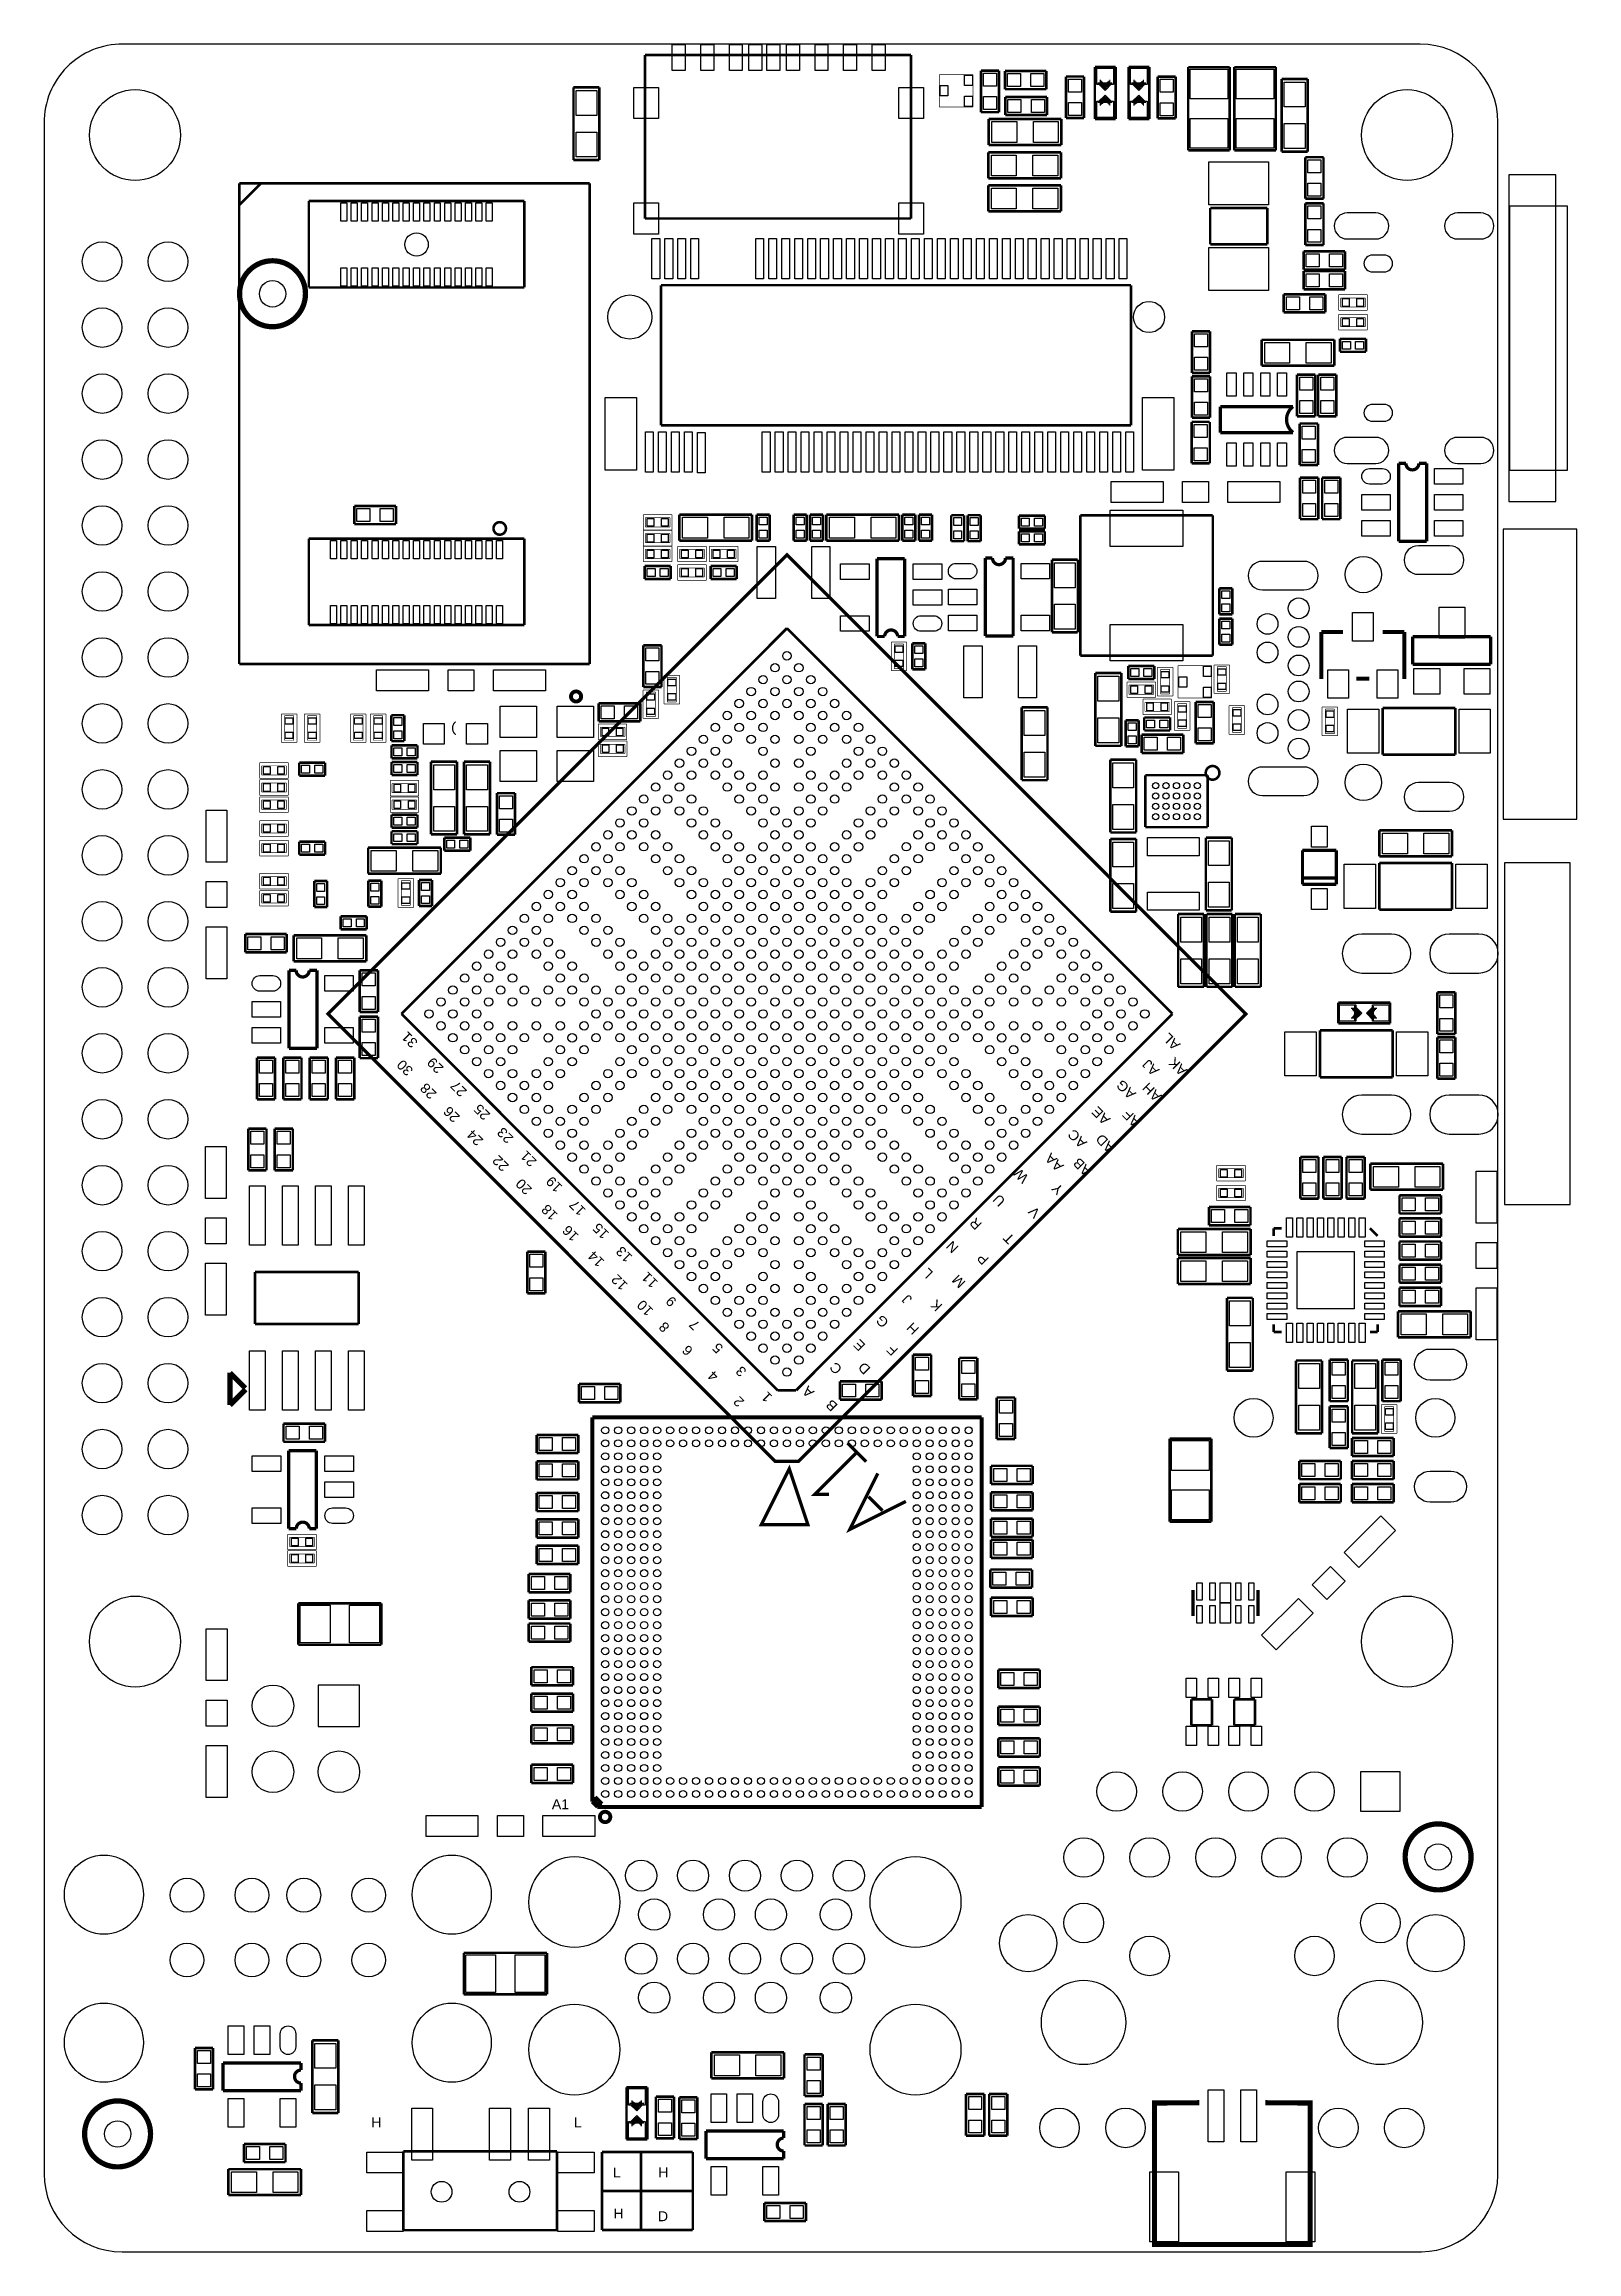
# Model space of a CAD drawing. Extents: x 0 to 59, y 0 to 85.
import ezdxf

# ---------------------------------------------------------------- set-up
doc = ezdxf.new("R2010")
doc.units = 0
for name, color, linetype in [('BG_OUTLINE', 2, 'CONTINUOUS'), ('BG_SILKSCREEN_TOP', 1, 'CONTINUOUS'), ('PG_SILKSCREEN_TOP', 3, 'CONTINUOUS'), ('PIN_TOP', 4, 'CONTINUOUS')]:
    doc.layers.add(name, color=color, linetype=linetype)

msp = doc.modelspace()

# ---------------------------------------------------------------- texts
at = {"layer": 'BG_SILKSCREEN_TOP', "width": 1.066667}
for s, p in [('H', (12.59901, 4.794098)), ('L', (20.409002, 4.794098)), ('L', (21.909405, 2.864485)), ('H', (23.653318, 2.867)), ('H', (21.92942, 1.284402)), ('D', (23.644708, 1.179703))]:
    msp.add_text(s, height=0.381, dxfattribs=at).set_placement(p)
at = {"layer": 'PG_SILKSCREEN_TOP', "width": 1.066667}
for s, p in [('31', (14.424609, 46.586394)), ('AL', (43.790006, 46.496605)), ('29', (15.412415, 45.598486)), ('AK', (44.059399, 45.508697)), ('30', (14.245006, 45.508697)), ('AG', (42.083812, 44.610706)), ('AJ', (42.981804, 45.508697)), ('28', (15.143023, 44.610706)), ('27', (16.310407, 44.700495)), ('AH', (43.071618, 44.520891)), ('26', (16.041014, 43.712689)), ('25', (17.2085, 43.802503)), ('AE', (41.096006, 43.6229)), ('AF', (42.263416, 43.533085)), ('24', (16.939108, 42.814697)), ('23', (18.106517, 42.904486)), ('AC', (40.197913, 42.724883)), ('AD', (41.27561, 42.545305)), ('22', (17.926914, 41.82679)), ('21', (19.004509, 42.006393)), ('W', (37.952909, 41.377794)), ('AA', (39.299921, 41.82679)), ('AB', (40.377516, 41.647186)), ('20', (18.824905, 40.928798)), ('19', (19.992416, 41.018587)), ('Y', (39.299921, 40.928798)), ('18', (19.812711, 39.940992)), ('17', (20.890408, 40.120595)), ('U', (37.054815, 40.479802)), ('V', (38.401904, 40.030781)), ('16', (20.621015, 39.132789)), ('15', (21.788399, 39.222604)), ('R', (36.156798, 39.581785)), ('T', (37.414098, 39.043)), ('14', (21.608821, 38.144882)), ('13', (22.686416, 38.324485)), ('N', (35.258807, 38.683692)), ('P', (36.426216, 38.234696)), ('12', (22.506813, 37.24689)), ('11', (23.674299, 37.336705)), ('L', (34.271001, 37.695886)), ('M', (35.528199, 37.336705)), ('10', (23.494721, 36.259084)), ('9', (24.392712, 36.618291)), ('J', (33.462722, 36.708105)), ('K', (34.630208, 36.438688)), ('8', (24.12332, 35.630485)), ('7', (25.290704, 35.720299)), ('G', (32.564705, 35.810088)), ('H', (33.732114, 35.540696)), ('6', (25.021311, 34.732392)), ('5', (26.188721, 34.822206)), ('E', (31.666713, 34.911995)), ('3', (27.086814, 33.924189)), ('C', (30.768722, 34.014004)), ('D', (31.864198, 34.015223)), ('F', (32.923912, 34.732392)), ('4', (26.009117, 33.744586)), ('A', (29.691, 33.115987)), ('2', (26.997, 32.756805)), ('1', (28.07462, 32.936383)), ('B', (30.594198, 32.592823))]:
    msp.add_text(s, height=0.381, rotation=135, dxfattribs=at).set_placement(p)
msp.add_text('A1', height=0.381, dxfattribs=at).set_placement((19.558, 17.0434))

# ---------------------------------------------------------------- linework, layer by layer
at = {"layer": 'BG_OUTLINE'}
msp.add_lwpolyline([(3.005023, 0), (53.054402, 0, 0.404077), (56.00192, 2.947492), (56.00192, 82.002986, 0.414126), (53.00312, 85.001684), (3.03342, 85.001684, 0.419609), (0, 81.968391), (0, 3.004998, 0.414196)], format="xyb", close=True, dxfattribs=at)
at = {"layer": 'BG_SILKSCREEN_TOP', "const_width": 0.1016}
for points in [[(8.348116, 79.636696), (7.518121, 79.636696)], [(7.518121, 78.8067), (8.348116, 79.636696)], [(7.518121, 79.636696), (7.518121, 78.8067)], [(21.488121, 0.846684), (21.488121, 3.846703)], [(21.488121, 3.846703), (24.988114, 3.846703)], [(22.988118, 3.846703), (22.988118, 0.846684)], [(24.988114, 3.846703), (24.988114, 0.846684)], [(21.488121, 0.846684), (21.488121, 2.346706)], [(21.488121, 2.346706), (24.988114, 2.346706)], [(24.988114, 2.346706), (24.988114, 0.846684)], [(24.988114, 0.846684), (21.488121, 0.846684)], [(24.988114, 0.846684), (21.488121, 0.846684)]]:
    msp.add_lwpolyline(points, dxfattribs=at)
at = {"layer": 'PG_SILKSCREEN_TOP'}
for points, const_width in [([(23.144709, 78.288693), (23.144709, 84.588706)], 0.1), ([(23.144709, 84.588706), (33.394701, 84.588706)], 0.1), ([(33.394701, 84.588706), (33.394701, 78.288693)], 0.1), ([(40.474113, 82.124982), (40.474113, 84.125003)], 0.100101), ([(40.474113, 84.125003), (41.274111, 84.125003)], 0.100101), ([(41.274111, 84.125003), (41.274111, 82.124982)], 0.100101), ([(41.771113, 82.124982), (41.771113, 84.125003)], 0.100101), ([(41.771113, 84.125003), (42.571111, 84.125003)], 0.100101), ([(42.571111, 84.125003), (42.571111, 82.124982)], 0.100101), ([(44.069406, 80.916399), (44.069406, 84.116418)], 0.1), ([(44.069406, 84.116418), (45.669403, 84.116418)], 0.1), ([(45.669403, 84.116418), (45.669403, 80.916399)], 0.1), ([(45.847406, 80.916399), (45.847406, 84.116418)], 0.1), ([(45.847406, 84.116418), (47.447403, 84.116418)], 0.1), ([(47.447403, 84.116418), (47.447403, 80.916399)], 0.1), ([(20.39112, 80.537787), (20.39112, 83.337781)], 0.1), ([(20.39112, 83.337781), (21.391118, 83.337781)], 0.1), ([(21.391118, 83.337781), (21.391118, 80.537787)], 0.1), ([(34.483116, 82.587186), (34.483116, 83.827188)], 0.0254), ([(34.483116, 83.827188), (35.776103, 83.827188)], 0.0254), ([(35.776103, 83.827188), (35.776103, 82.587186)], 0.0254), ([(36.08512, 82.38269), (36.08512, 83.982687)], 0.1), ([(36.08512, 83.982687), (36.785118, 83.982687)], 0.1), ([(36.785118, 83.982687), (36.785118, 82.38269)], 0.1), ([(37.010111, 83.268693), (37.010111, 83.968692)], 0.1), ([(37.010111, 83.968692), (38.610108, 83.968692)], 0.1), ([(38.610108, 83.268693), (37.010111, 83.268693)], 0.1), ([(38.610108, 83.968692), (38.610108, 83.268693)], 0.1), ([(39.358722, 82.1563), (39.358722, 83.756297)], 0.1), ([(39.358722, 83.756297), (40.058721, 83.756297)], 0.1), ([(40.058721, 83.756297), (40.058721, 82.1563)], 0.1), ([(40.683612, 83.442505), (40.683612, 83.633005)], 0.0508), ([(40.721712, 83.404405), (40.721712, 83.594905)], 0.0508), ([(40.759812, 83.366305), (40.759812, 83.556805)], 0.0508), ([(40.797912, 83.340905), (40.797912, 83.531405)], 0.0508), ([(40.823312, 83.302805), (40.823312, 83.493305)], 0.0508), ([(40.848712, 83.277405), (40.848712, 83.467905)], 0.0508), ([(40.874112, 83.264705), (40.874112, 83.455205)], 0.0508), ([(40.899512, 83.290105), (40.899512, 83.480605)], 0.0508), ([(40.924912, 83.328205), (40.924912, 83.518705)], 0.0508), ([(40.950312, 83.353605), (40.950312, 83.544105)], 0.0508), ([(40.975712, 83.379005), (40.975712, 83.569505)], 0.0508), ([(41.013812, 83.404405), (41.013812, 83.594905)], 0.0508), ([(41.051912, 83.442505), (41.051912, 83.633005)], 0.0508), ([(41.980612, 83.442505), (41.980612, 83.633005)], 0.0508), ([(42.018712, 83.404405), (42.018712, 83.594905)], 0.0508), ([(42.056812, 83.366305), (42.056812, 83.556805)], 0.0508), ([(42.094912, 83.340905), (42.094912, 83.531405)], 0.0508), ([(42.120312, 83.302805), (42.120312, 83.493305)], 0.0508), ([(42.145712, 83.277405), (42.145712, 83.467905)], 0.0508), ([(42.171112, 83.264705), (42.171112, 83.455205)], 0.0508), ([(42.196512, 83.290105), (42.196512, 83.480605)], 0.0508), ([(42.221912, 83.328205), (42.221912, 83.518705)], 0.0508), ([(42.247312, 83.353605), (42.247312, 83.544105)], 0.0508), ([(42.272712, 83.379005), (42.272712, 83.569505)], 0.0508), ([(42.310812, 83.404405), (42.310812, 83.594905)], 0.0508), ([(42.348912, 83.442505), (42.348912, 83.633005)], 0.0508), ([(42.889703, 82.147689), (42.889703, 83.747686)], 0.1), ([(42.889703, 83.747686), (43.589702, 83.747686)], 0.1), ([(43.589702, 83.747686), (43.589702, 82.147689)], 0.1), ([(47.671406, 80.862424), (47.671406, 83.662418)], 0.1), ([(47.671406, 83.662418), (48.671404, 83.662418)], 0.1), ([(48.671404, 83.662418), (48.671404, 80.862424)], 0.1), ([(35.776103, 82.587186), (34.483116, 82.587186)], 0.0254), ([(37.028806, 82.969481), (38.628803, 82.969481)], 0.1), ([(37.028806, 82.269482), (37.028806, 82.969481)], 0.1), ([(38.628803, 82.969481), (38.628803, 82.269482)], 0.1), ([(40.683612, 82.820205), (40.683612, 82.629705)], 0.0508), ([(40.721712, 82.858305), (40.721712, 82.667805)], 0.0508), ([(40.759812, 82.883705), (40.759812, 82.693205)], 0.0508), ([(40.785212, 82.909105), (40.785212, 82.718605)], 0.0508), ([(40.810612, 82.934505), (40.810612, 82.744005)], 0.0508), ([(40.836012, 82.972605), (40.836012, 82.782105)], 0.0508), ([(40.861412, 82.998005), (40.861412, 82.807505)], 0.0508), ([(40.886812, 82.985305), (40.886812, 82.794805)], 0.0508), ([(40.912212, 82.959905), (40.912212, 82.769405)], 0.0508), ([(40.937612, 82.921805), (40.937612, 82.731305)], 0.0508), ([(40.975712, 82.896405), (40.975712, 82.705905)], 0.0508), ([(41.013812, 82.858305), (41.013812, 82.667805)], 0.0508), ([(41.051912, 82.820205), (41.051912, 82.629705)], 0.0508), ([(41.980612, 82.820205), (41.980612, 82.629705)], 0.0508), ([(42.018712, 82.858305), (42.018712, 82.667805)], 0.0508), ([(42.056812, 82.883705), (42.056812, 82.693205)], 0.0508), ([(42.082212, 82.909105), (42.082212, 82.718605)], 0.0508), ([(42.107612, 82.934505), (42.107612, 82.744005)], 0.0508), ([(42.133012, 82.972605), (42.133012, 82.782105)], 0.0508), ([(42.158412, 82.998005), (42.158412, 82.807505)], 0.0508), ([(42.183812, 82.985305), (42.183812, 82.794805)], 0.0508), ([(42.209212, 82.959905), (42.209212, 82.769405)], 0.0508), ([(42.234612, 82.921805), (42.234612, 82.731305)], 0.0508), ([(42.272712, 82.896405), (42.272712, 82.705905)], 0.0508), ([(42.310812, 82.858305), (42.310812, 82.667805)], 0.0508), ([(42.348912, 82.820205), (42.348912, 82.629705)], 0.0508), ([(36.785118, 82.38269), (36.08512, 82.38269)], 0.1), ([(36.385906, 81.120386), (36.385906, 82.120384)], 0.1), ([(36.385906, 82.120384), (39.185901, 82.120384)], 0.1), ([(38.628803, 82.269482), (37.028806, 82.269482)], 0.1), ([(39.185901, 82.120384), (39.185901, 81.120386)], 0.1), ([(40.058721, 82.1563), (39.358722, 82.1563)], 0.1), ([(41.274111, 82.124982), (40.474113, 82.124982)], 0.100101), ([(42.571111, 82.124982), (41.771113, 82.124982)], 0.100101), ([(43.589702, 82.147689), (42.889703, 82.147689)], 0.1), ([(36.369422, 79.832987), (36.369422, 80.832985)], 0.1), ([(36.369422, 80.832985), (39.169416, 80.832985)], 0.1), ([(39.185901, 81.120386), (36.385906, 81.120386)], 0.1), ([(39.169416, 80.832985), (39.169416, 79.832987)], 0.1), ([(45.669403, 80.916399), (44.069406, 80.916399)], 0.1), ([(47.447403, 80.916399), (45.847406, 80.916399)], 0.1), ([(48.671404, 80.862424), (47.671406, 80.862424)], 0.1), ([(21.391118, 80.537787), (20.39112, 80.537787)], 0.1), ([(48.583393, 79.049423), (48.583393, 80.64942)], 0.1), ([(48.583393, 80.64942), (49.283391, 80.64942)], 0.1), ([(49.283391, 80.64942), (49.283391, 79.049423)], 0.1), ([(7.513422, 61.138003), (7.513422, 79.637992)], 0.100101), ([(7.513422, 79.637992), (21.01342, 79.637992)], 0.100101), ([(21.01342, 79.637992), (21.01342, 61.138003)], 0.100101), ([(39.169416, 79.832987), (36.369422, 79.832987)], 0.1), ([(36.369422, 78.562987), (36.369422, 79.562985)], 0.1), ([(36.369422, 79.562985), (39.169416, 79.562985)], 0.1), ([(39.169416, 79.562985), (39.169416, 78.562987)], 0.1), ([(49.283391, 79.049423), (48.583393, 79.049423)], 0.1), ([(10.196398, 75.632996), (10.196398, 78.962987)], 0.100101), ([(10.196398, 78.962987), (18.496407, 78.962987)], 0.100101), ([(18.496407, 78.962987), (18.496407, 75.632996)], 0.100101), ([(33.394701, 78.288693), (23.144709, 78.288693)], 0.1), ([(39.169416, 78.562987), (36.369422, 78.562987)], 0.1), ([(44.916903, 77.293191), (44.916903, 78.693188)], 0.1), ([(44.916903, 78.693188), (47.116898, 78.693188)], 0.1), ([(47.116898, 78.693188), (47.116898, 77.293191)], 0.1), ([(48.583418, 77.271423), (48.583418, 78.87142)], 0.1), ([(48.583418, 78.87142), (49.283417, 78.87142)], 0.1), ([(49.283417, 78.87142), (49.283417, 77.271423)], 0.1), ([(47.116898, 77.293191), (44.916903, 77.293191)], 0.1), ([(48.514406, 76.324435), (48.514406, 77.024433)], 0.1), ([(48.514406, 77.024433), (50.114403, 77.024433)], 0.1), ([(49.283417, 77.271423), (48.583418, 77.271423)], 0.1), ([(50.114403, 77.024433), (50.114403, 76.324435)], 0.1), ([(18.496407, 75.632996), (10.196398, 75.632996)], 0.100101), ([(23.762411, 70.320992), (23.762411, 75.720981)], 0.1), ([(23.762411, 75.720981), (41.8624, 75.720981)], 0.1), ([(41.8624, 75.720981), (41.8624, 70.320992)], 0.1), ([(50.114403, 76.324435), (48.514406, 76.324435)], 0.1), ([(48.514406, 76.262408), (50.114403, 76.262408)], 0.1), ([(48.514406, 75.562409), (48.514406, 76.262408)], 0.1), ([(50.114403, 76.262408), (50.114403, 75.562409)], 0.1), ([(47.752406, 75.373408), (49.352403, 75.373408)], 0.1), ([(47.752406, 74.673409), (47.752406, 75.373408)], 0.1), ([(50.114403, 75.562409), (48.514406, 75.562409)], 0.1), ([(49.352403, 75.373408), (49.352403, 74.673409)], 0.1), ([(49.86909, 74.757001), (49.86909, 75.356999)], 0.0254), ([(49.86909, 75.356999), (50.96891, 75.356999)], 0.0254), ([(49.943995, 74.881994), (49.943995, 75.232006)], 0.0254), ([(49.943995, 75.232006), (50.894005, 75.232006)], 0.0254), ([(50.894005, 74.881994), (49.943995, 74.881994)], 0.0254), ([(50.894005, 75.232006), (50.894005, 74.881994)], 0.0254), ([(50.96891, 75.356999), (50.96891, 74.757001)], 0.0254), ([(44.214618, 72.343823), (44.214618, 73.94382)], 0.1), ([(44.214618, 73.94382), (44.914617, 73.94382)], 0.1), ([(44.914617, 73.94382), (44.914617, 72.343823)], 0.1), ([(49.352403, 74.673409), (47.752406, 74.673409)], 0.1), ([(50.96891, 74.757001), (49.86909, 74.757001)], 0.0254), ([(49.86909, 74.594999), (50.96891, 74.594999)], 0.0254), ([(49.86909, 73.995001), (49.86909, 74.594999)], 0.0254), ([(50.96891, 73.995001), (49.86909, 73.995001)], 0.0254), ([(49.943995, 74.119994), (49.943995, 74.470006)], 0.0254), ([(49.943995, 74.470006), (50.894005, 74.470006)], 0.0254), ([(50.894005, 74.119994), (49.943995, 74.119994)], 0.0254), ([(50.894005, 74.470006), (50.894005, 74.119994)], 0.0254), ([(50.96891, 74.594999), (50.96891, 73.995001)], 0.0254), ([(46.898408, 73.61842), (49.698402, 73.61842)], 0.1), ([(46.898408, 72.618422), (46.898408, 73.61842)], 0.1), ([(49.698402, 73.61842), (49.698402, 72.618422)], 0.1), ([(49.919001, 73.155988), (49.919001, 73.656012)], 0.1), ([(49.919001, 73.656012), (50.918999, 73.656012)], 0.1), ([(50.918999, 73.155988), (49.919001, 73.155988)], 0.1), ([(50.918999, 73.656012), (50.918999, 73.155988)], 0.1), ([(44.214567, 70.616623), (44.214567, 72.21662)], 0.1), ([(44.214567, 72.21662), (44.914591, 72.21662)], 0.1), ([(44.914617, 72.343823), (44.214618, 72.343823)], 0.1), ([(44.914591, 72.21662), (44.914591, 70.616623)], 0.1), ([(49.698402, 72.618422), (46.898408, 72.618422)], 0.1), ([(48.265588, 70.675602), (48.265588, 72.275598)], 0.1), ([(48.265588, 72.275598), (48.965587, 72.275598)], 0.1), ([(48.965587, 72.275598), (48.965587, 70.675602)], 0.1), ([(49.078388, 70.675602), (49.078388, 72.275598)], 0.1), ([(49.078388, 72.275598), (49.778387, 72.275598)], 0.1), ([(49.778387, 72.275598), (49.778387, 70.675602)], 0.1), ([(44.914591, 70.616623), (44.214567, 70.616623)], 0.1), ([(45.312508, 70.048196), (45.312508, 71.048194)], 0.127), ([(48.965587, 70.675602), (48.265588, 70.675602)], 0.1), ([(49.778387, 70.675602), (49.078388, 70.675602)], 0.1), ([(41.8624, 70.320992), (23.762411, 70.320992)], 0.1), ([(44.203518, 68.859197), (44.203518, 70.459194)], 0.1), ([(44.203518, 70.459194), (44.903517, 70.459194)], 0.1), ([(44.903517, 70.459194), (44.903517, 68.859197)], 0.1), ([(48.112502, 70.048196), (45.312508, 70.048196)], 0.127), ([(48.367188, 68.796002), (48.367188, 70.395998)], 0.1), ([(48.367188, 70.395998), (49.067187, 70.395998)], 0.1), ([(49.067187, 70.395998), (49.067187, 68.796002)], 0.1), ([(44.903517, 68.859197), (44.203518, 68.859197)], 0.1), ([(52.183614, 65.860778), (52.183614, 68.860797)], 0.127), ([(52.183614, 68.860797), (52.455013, 68.860797)], 0.127), ([(52.955012, 68.860797), (53.251811, 68.860797)], 0.127), ([(53.251811, 68.860797), (53.251811, 65.860778)], 0.127), ([(49.067187, 68.796002), (48.367188, 68.796002)], 0.1), ([(48.380218, 66.713202), (48.380218, 68.313198)], 0.1), ([(48.380218, 68.313198), (49.080217, 68.313198)], 0.1), ([(49.080217, 68.313198), (49.080217, 66.713202)], 0.1), ([(49.230813, 66.713202), (49.230813, 68.313198)], 0.1), ([(49.230813, 68.313198), (49.930812, 68.313198)], 0.1), ([(49.930812, 68.313198), (49.930812, 66.713202)], 0.1), ([(11.950421, 67.220998), (13.550417, 67.220998)], 0.1), ([(11.950421, 66.521), (11.950421, 67.220998)], 0.1), ([(13.550417, 67.220998), (13.550417, 66.521)], 0.1), ([(13.550417, 66.521), (11.950421, 66.521)], 0.1), ([(23.085095, 66.890621), (24.184915, 66.890621)], 0.0254), ([(23.085095, 66.290622), (23.085095, 66.890621)], 0.0254), ([(24.184915, 66.290622), (23.085095, 66.290622)], 0.0254), ([(23.159999, 66.415615), (23.159999, 66.765627)], 0.0254), ([(23.159999, 66.765627), (24.11001, 66.765627)], 0.0254), ([(24.11001, 66.415615), (23.159999, 66.415615)], 0.0254), ([(24.11001, 66.765627), (24.11001, 66.415615)], 0.0254), ([(24.184915, 66.890621), (24.184915, 66.290622)], 0.0254), ([(24.470208, 65.887422), (24.470208, 66.88742)], 0.1), ([(24.470208, 66.88742), (27.270202, 66.88742)], 0.1), ([(27.270202, 66.88742), (27.270202, 65.887422)], 0.1), ([(27.448993, 65.887422), (27.448993, 66.88742)], 0.1), ([(27.448993, 66.88742), (27.949017, 66.88742)], 0.1), ([(27.949017, 66.88742), (27.949017, 65.887422)], 0.1), ([(28.871418, 65.887422), (28.871418, 66.88742)], 0.1), ([(28.871418, 66.88742), (29.371417, 66.88742)], 0.1), ([(29.371417, 66.88742), (29.371417, 65.887422)], 0.1), ([(29.506418, 65.887422), (29.506418, 66.88742)], 0.1), ([(29.506418, 66.88742), (30.006417, 66.88742)], 0.1), ([(30.006417, 66.88742), (30.006417, 65.887422)], 0.1), ([(30.134408, 66.88742), (32.934402, 66.88742)], 0.1), ([(30.134408, 65.887422), (30.134408, 66.88742)], 0.1), ([(32.934402, 66.88742), (32.934402, 65.887422)], 0.1), ([(33.062393, 65.887422), (33.062393, 66.88742)], 0.1), ([(33.062393, 66.88742), (33.562392, 66.88742)], 0.1), ([(33.562392, 66.88742), (33.562392, 65.887422)], 0.1), ([(33.697393, 65.887422), (33.697393, 66.88742)], 0.1), ([(33.697393, 66.88742), (34.197392, 66.88742)], 0.1), ([(34.197392, 66.88742), (34.197392, 65.887422)], 0.1), ([(34.940011, 65.865299), (34.940011, 66.865297)], 0.1), ([(34.940011, 66.865297), (35.44001, 66.865297)], 0.1), ([(35.44001, 66.865297), (35.44001, 65.865299)], 0.1), ([(35.575011, 65.865299), (35.575011, 66.865297)], 0.1), ([(35.575011, 66.865297), (36.07501, 66.865297)], 0.1), ([(36.07501, 66.865297), (36.07501, 65.865299)], 0.1), ([(37.549201, 66.848787), (38.549199, 66.848787)], 0.1), ([(37.549201, 66.348788), (37.549201, 66.848787)], 0.1), ([(38.549199, 66.348788), (37.549201, 66.348788)], 0.1), ([(38.549199, 66.848787), (38.549199, 66.348788)], 0.1), ([(39.918818, 61.460405), (39.918818, 66.860395)], 0.1), ([(39.918818, 66.860395), (45.018808, 66.860395)], 0.1), ([(45.018808, 66.860395), (45.018808, 61.460405)], 0.1), ([(49.080217, 66.713202), (48.380218, 66.713202)], 0.1), ([(49.930812, 66.713202), (49.230813, 66.713202)], 0.1), ([(10.196398, 62.632996), (10.196398, 65.962987)], 0.100101), ([(10.196398, 65.962987), (18.496407, 65.962987)], 0.100101), ([(18.496407, 65.962987), (18.496407, 62.632996)], 0.100101), ([(23.085095, 66.281021), (24.184915, 66.281021)], 0.0254), ([(23.085095, 65.681022), (23.085095, 66.281021)], 0.0254), ([(24.184915, 65.681022), (23.085095, 65.681022)], 0.0254), ([(23.085095, 65.071422), (23.085095, 65.671421)], 0.0254), ([(23.085095, 65.671421), (24.184915, 65.671421)], 0.0254), ([(23.159999, 65.806015), (23.159999, 66.156027)], 0.0254), ([(23.159999, 66.156027), (24.11001, 66.156027)], 0.0254), ([(24.11001, 65.806015), (23.159999, 65.806015)], 0.0254), ([(23.159999, 65.196415), (23.159999, 65.546427)], 0.0254), ([(23.159999, 65.546427), (24.11001, 65.546427)], 0.0254), ([(24.11001, 66.156027), (24.11001, 65.806015)], 0.0254), ([(24.11001, 65.546427), (24.11001, 65.196415)], 0.0254), ([(24.184915, 66.281021), (24.184915, 65.681022)], 0.0254), ([(24.184915, 65.671421), (24.184915, 65.071422)], 0.0254), ([(24.405895, 65.071422), (24.405895, 65.671421)], 0.0254), ([(24.405895, 65.671421), (25.505715, 65.671421)], 0.0254), ([(27.270202, 65.887422), (24.470208, 65.887422)], 0.1), ([(24.480799, 65.196415), (24.480799, 65.546427)], 0.0254), ([(24.480799, 65.546427), (25.43081, 65.546427)], 0.0254), ([(25.43081, 65.546427), (25.43081, 65.196415)], 0.0254), ([(25.505715, 65.671421), (25.505715, 65.071422)], 0.0254), ([(25.625095, 65.071422), (25.625095, 65.671421)], 0.0254), ([(25.625095, 65.671421), (26.724915, 65.671421)], 0.0254), ([(25.699999, 65.196415), (25.699999, 65.546427)], 0.0254), ([(25.699999, 65.546427), (26.65001, 65.546427)], 0.0254), ([(26.65001, 65.546427), (26.65001, 65.196415)], 0.0254), ([(26.724915, 65.671421), (26.724915, 65.071422)], 0.0254), ([(27.949017, 65.887422), (27.448993, 65.887422)], 0.1), ([(29.371417, 65.887422), (28.871418, 65.887422)], 0.1), ([(30.006417, 65.887422), (29.506418, 65.887422)], 0.1), ([(32.934402, 65.887422), (30.134408, 65.887422)], 0.1), ([(33.562392, 65.887422), (33.062393, 65.887422)], 0.1), ([(34.197392, 65.887422), (33.697393, 65.887422)], 0.1), ([(35.44001, 65.865299), (34.940011, 65.865299)], 0.1), ([(36.07501, 65.865299), (35.575011, 65.865299)], 0.1), ([(37.549201, 66.239187), (38.549199, 66.239187)], 0.1), ([(37.549201, 65.739188), (37.549201, 66.239187)], 0.1), ([(38.549199, 65.739188), (37.549201, 65.739188)], 0.1), ([(38.549199, 66.239187), (38.549199, 65.739188)], 0.1), ([(53.251811, 65.860778), (52.183614, 65.860778)], 0.127), ([(24.184915, 65.071422), (23.085095, 65.071422)], 0.0254), ([(23.135006, 64.410209), (23.135006, 64.910233)], 0.1), ([(23.135006, 64.910233), (24.135004, 64.910233)], 0.1), ([(24.11001, 65.196415), (23.159999, 65.196415)], 0.0254), ([(24.135004, 64.910233), (24.135004, 64.410209)], 0.1), ([(25.505715, 65.071422), (24.405895, 65.071422)], 0.0254), ([(24.405895, 64.960221), (25.505715, 64.960221)], 0.0254), ([(24.405895, 64.360222), (24.405895, 64.960221)], 0.0254), ([(25.43081, 65.196415), (24.480799, 65.196415)], 0.0254), ([(24.480799, 64.485215), (24.480799, 64.835227)], 0.0254), ([(24.480799, 64.835227), (25.43081, 64.835227)], 0.0254), ([(25.43081, 64.835227), (25.43081, 64.485215)], 0.0254), ([(25.505715, 64.960221), (25.505715, 64.360222)], 0.0254), ([(26.724915, 65.071422), (25.625095, 65.071422)], 0.0254), ([(25.675006, 64.410209), (25.675006, 64.910233)], 0.1), ([(25.675006, 64.910233), (26.675004, 64.910233)], 0.1), ([(26.65001, 65.196415), (25.699999, 65.196415)], 0.0254), ([(26.675004, 64.910233), (26.675004, 64.410209)], 0.1), ([(32.079819, 62.195024), (32.079819, 65.195018)], 0.127), ([(32.079819, 65.195018), (33.148016, 65.195018)], 0.127), ([(33.148016, 65.195018), (33.148016, 62.195024)], 0.127), ([(36.260405, 62.211991), (36.260405, 65.211985)], 0.127), ([(36.260405, 65.211985), (36.531804, 65.211985)], 0.127), ([(37.031803, 65.211985), (37.328602, 65.211985)], 0.127), ([(37.328602, 65.211985), (37.328602, 62.211991)], 0.127), ([(38.819201, 62.354003), (38.819201, 65.153997)], 0.1), ([(38.819201, 65.153997), (39.819199, 65.153997)], 0.1), ([(39.819199, 65.153997), (39.819199, 62.354003)], 0.1), ([(24.135004, 64.410209), (23.135006, 64.410209)], 0.1), ([(25.505715, 64.360222), (24.405895, 64.360222)], 0.0254), ([(25.43081, 64.485215), (24.480799, 64.485215)], 0.0254), ([(26.675004, 64.410209), (25.675006, 64.410209)], 0.1), ([(45.266788, 63.050801), (45.266788, 64.050799)], 0.1), ([(45.266788, 64.050799), (45.766812, 64.050799)], 0.1), ([(45.766812, 64.050799), (45.766812, 63.050801)], 0.1), ([(45.766812, 63.050801), (45.266788, 63.050801)], 0.1), ([(45.266788, 61.882401), (45.266788, 62.882399)], 0.1), ([(45.266788, 62.882399), (45.766812, 62.882399)], 0.1), ([(45.766812, 62.882399), (45.766812, 61.882401)], 0.1), ([(18.496407, 62.632996), (10.196398, 62.632996)], 0.100101), ([(13.764006, 47.663989), (28.613405, 62.513388)], 0.100101), ([(28.613405, 62.513388), (43.462804, 47.663989)], 0.100101), ([(32.376618, 62.195024), (32.079819, 62.195024)], 0.127), ([(33.148016, 62.195024), (32.876617, 62.195024)], 0.127), ([(37.328602, 62.211991), (36.260405, 62.211991)], 0.127), ([(39.819199, 62.354003), (38.819201, 62.354003)], 0.1), ([(49.200105, 62.367897), (49.200105, 60.564497)], 0.153899), ([(50.038, 62.367897), (49.200105, 62.367897)], 0.153899), ([(51.562, 62.367897), (52.399895, 62.367897)], 0.153899), ([(52.399895, 62.367897), (52.399895, 60.564497)], 0.153899), ([(55.717999, 62.190452), (52.718005, 62.190452)], 0.127), ([(52.718005, 62.190452), (52.718005, 61.122255)], 0.127), ([(55.717999, 61.122255), (55.717999, 62.190452)], 0.127), ([(23.081793, 60.253423), (23.081793, 61.853445)], 0.1), ([(23.081793, 61.853445), (23.781791, 61.853445)], 0.1), ([(23.781791, 61.853445), (23.781791, 60.253423)], 0.1), ([(32.631405, 60.884511), (32.631405, 61.984331)], 0.0254), ([(32.631405, 61.984331), (33.231404, 61.984331)], 0.0254), ([(32.756399, 60.959416), (32.756399, 61.909427)], 0.0254), ([(32.756399, 61.909427), (33.106411, 61.909427)], 0.0254), ([(33.106411, 61.909427), (33.106411, 60.959416)], 0.0254), ([(33.231404, 61.984331), (33.231404, 60.884511)], 0.0254), ([(33.443393, 60.934422), (33.443393, 61.93442)], 0.1), ([(33.443393, 61.93442), (33.943417, 61.93442)], 0.1), ([(33.943417, 61.93442), (33.943417, 60.934422)], 0.1), ([(45.018808, 61.460405), (39.918818, 61.460405)], 0.1), ([(45.766812, 61.882401), (45.266788, 61.882401)], 0.1), ([(21.01342, 61.138003), (7.513422, 61.138003)], 0.100101), ([(23.880801, 59.59729), (23.880801, 60.69711)], 0.0254), ([(23.880801, 60.69711), (24.480799, 60.69711)], 0.0254), ([(24.005794, 59.672195), (24.005794, 60.622205)], 0.0254), ([(24.005794, 60.622205), (24.355806, 60.622205)], 0.0254), ([(24.355806, 60.622205), (24.355806, 59.672195)], 0.0254), ([(24.480799, 60.69711), (24.480799, 59.59729)], 0.0254), ([(33.231404, 60.884511), (32.631405, 60.884511)], 0.0254), ([(33.106411, 60.959416), (32.756399, 60.959416)], 0.0254), ([(33.943417, 60.934422), (33.443393, 60.934422)], 0.1), ([(40.495601, 57.985203), (40.495601, 60.785223)], 0.1), ([(40.495601, 60.785223), (41.495599, 60.785223)], 0.1), ([(41.495599, 60.785223), (41.495599, 57.985203)], 0.1), ([(41.71569, 60.447199), (42.81551, 60.447199)], 0.0254), ([(41.71569, 59.847201), (41.71569, 60.447199)], 0.0254), ([(41.765601, 61.057612), (42.765599, 61.057612)], 0.1), ([(41.765601, 60.557588), (41.765601, 61.057612)], 0.1), ([(42.765599, 60.557588), (41.765601, 60.557588)], 0.1), ([(42.765599, 61.057612), (42.765599, 60.557588)], 0.1), ([(42.81551, 60.447199), (42.81551, 59.847201)], 0.0254), ([(42.880001, 59.90209), (42.880001, 61.00191)], 0.0254), ([(42.880001, 61.00191), (43.479999, 61.00191)], 0.0254), ([(43.004994, 60.927005), (43.355006, 60.927005)], 0.0254), ([(43.004994, 59.976995), (43.004994, 60.927005)], 0.0254), ([(43.355006, 60.927005), (43.355006, 59.976995)], 0.0254), ([(43.479999, 61.00191), (43.479999, 59.90209)], 0.0254), ([(43.68259, 59.8281), (43.68259, 61.068102)], 0.0254), ([(43.68259, 61.068102), (44.975602, 61.068102)], 0.0254), ([(44.975602, 61.068102), (44.975602, 59.8281)], 0.0254), ([(45.064401, 60.00369), (45.064401, 61.10351)], 0.0254), ([(45.064401, 61.10351), (45.664399, 61.10351)], 0.0254), ([(45.189394, 61.028605), (45.539406, 61.028605)], 0.0254), ([(45.189394, 60.078595), (45.189394, 61.028605)], 0.0254), ([(45.539406, 61.028605), (45.539406, 60.078595)], 0.0254), ([(45.664399, 61.10351), (45.664399, 60.00369)], 0.0254), ([(50.550089, 60.568103), (51.049911, 60.568103)], 0.153899), ([(52.718005, 61.122255), (55.717999, 61.122255)], 0.127), ([(21.361806, 59.625509), (22.961854, 59.625484)], 0.1), ([(21.361806, 58.925435), (21.361806, 59.625509)], 0.1), ([(22.961854, 59.625484), (22.961854, 58.92546)], 0.1), ([(23.781791, 60.253423), (23.081793, 60.253423)], 0.1), ([(23.068001, 59.03849), (23.068001, 60.13831)], 0.0254), ([(23.068001, 60.13831), (23.667999, 60.13831)], 0.0254), ([(23.192994, 59.113395), (23.192994, 60.063405)], 0.0254), ([(23.192994, 60.063405), (23.543006, 60.063405)], 0.0254), ([(23.543006, 60.063405), (23.543006, 59.113395)], 0.0254), ([(23.667999, 60.13831), (23.667999, 59.03849)], 0.0254), ([(24.480799, 59.59729), (23.880801, 59.59729)], 0.0254), ([(24.355806, 59.672195), (24.005794, 59.672195)], 0.0254), ([(37.650801, 56.664403), (37.650801, 59.464397)], 0.1), ([(37.650801, 59.464397), (38.650799, 59.464397)], 0.1), ([(38.650799, 59.464397), (38.650799, 56.664403)], 0.1), ([(42.81551, 59.847201), (41.71569, 59.847201)], 0.0254), ([(41.790595, 59.972194), (41.790595, 60.322206)], 0.0254), ([(41.790595, 60.322206), (42.740605, 60.322206)], 0.0254), ([(42.740605, 59.972194), (41.790595, 59.972194)], 0.0254), ([(42.32529, 59.786799), (43.42511, 59.786799)], 0.0254), ([(42.32529, 59.186801), (42.32529, 59.786799)], 0.0254), ([(42.400195, 59.311794), (42.400195, 59.661806)], 0.0254), ([(42.400195, 59.661806), (43.350205, 59.661806)], 0.0254), ([(42.740605, 60.322206), (42.740605, 59.972194)], 0.0254), ([(43.479999, 59.90209), (42.880001, 59.90209)], 0.0254), ([(43.355006, 59.976995), (43.004994, 59.976995)], 0.0254), ([(43.350205, 59.661806), (43.350205, 59.311794)], 0.0254), ([(43.42511, 59.786799), (43.42511, 59.186801)], 0.0254), ([(43.540401, 58.58129), (43.540401, 59.68111)], 0.0254), ([(43.540401, 59.68111), (44.140399, 59.68111)], 0.0254), ([(43.665394, 58.656195), (43.665394, 59.606205)], 0.0254), ([(43.665394, 59.606205), (44.015406, 59.606205)], 0.0254), ([(44.975602, 59.8281), (43.68259, 59.8281)], 0.0254), ([(44.015406, 59.606205), (44.015406, 58.656195)], 0.0254), ([(44.140399, 59.68111), (44.140399, 58.58129)], 0.0254), ([(44.353988, 58.077202), (44.353988, 59.677198)], 0.1), ([(44.353988, 59.677198), (45.053987, 59.677198)], 0.1), ([(45.053987, 59.677198), (45.053987, 58.077202)], 0.1), ([(45.664399, 60.00369), (45.064401, 60.00369)], 0.0254), ([(45.539406, 60.078595), (45.189394, 60.078595)], 0.0254), ([(45.648601, 58.42889), (45.648601, 59.52871)], 0.0254), ([(45.648601, 59.52871), (46.248599, 59.52871)], 0.0254), ([(46.248599, 59.52871), (46.248599, 58.42889)], 0.0254), ([(9.136405, 58.115911), (9.136405, 59.215731)], 0.0254), ([(9.136405, 59.215731), (9.736404, 59.215731)], 0.0254), ([(9.261399, 58.190816), (9.261399, 59.140827)], 0.0254), ([(9.261399, 59.140827), (9.611411, 59.140827)], 0.0254), ([(9.611411, 59.140827), (9.611411, 58.190816)], 0.0254), ([(9.736404, 59.215731), (9.736404, 58.115911)], 0.0254), ([(10.025405, 58.115911), (10.025405, 59.215731)], 0.0254), ([(10.025405, 59.215731), (10.625404, 59.215731)], 0.0254), ([(10.150399, 58.190816), (10.150399, 59.140827)], 0.0254), ([(10.150399, 59.140827), (10.500411, 59.140827)], 0.0254), ([(10.500411, 59.140827), (10.500411, 58.190816)], 0.0254), ([(10.625404, 59.215731), (10.625404, 58.115911)], 0.0254), ([(11.803405, 58.115911), (11.803405, 59.215731)], 0.0254), ([(11.803405, 59.215731), (12.403404, 59.215731)], 0.0254), ([(11.928399, 58.190816), (11.928399, 59.140827)], 0.0254), ([(11.928399, 59.140827), (12.278411, 59.140827)], 0.0254), ([(12.278411, 59.140827), (12.278411, 58.190816)], 0.0254), ([(12.403404, 59.215731), (12.403404, 58.115911)], 0.0254), ([(12.565405, 58.115911), (12.565405, 59.215731)], 0.0254), ([(12.565405, 59.215731), (13.165404, 59.215731)], 0.0254), ([(12.690399, 58.190816), (12.690399, 59.140827)], 0.0254), ([(12.690399, 59.140827), (13.040411, 59.140827)], 0.0254), ([(13.040411, 59.140827), (13.040411, 58.190816)], 0.0254), ([(13.165404, 59.215731), (13.165404, 58.115911)], 0.0254), ([(13.377393, 58.165822), (13.377393, 59.16582)], 0.1), ([(13.377393, 59.16582), (13.877417, 59.16582)], 0.1), ([(13.877417, 59.16582), (13.877417, 58.165822)], 0.1), ([(22.961854, 58.92546), (21.361806, 58.925435)], 0.1), ([(21.34489, 58.221601), (21.34489, 58.821599)], 0.0254), ([(21.34489, 58.821599), (22.44471, 58.821599)], 0.0254), ([(21.419795, 58.346594), (21.419795, 58.696606)], 0.0254), ([(21.419795, 58.696606), (22.369805, 58.696606)], 0.0254), ([(22.369805, 58.696606), (22.369805, 58.346594)], 0.0254), ([(22.44471, 58.821599), (22.44471, 58.221601)], 0.0254), ([(23.667999, 59.03849), (23.068001, 59.03849)], 0.0254), ([(23.543006, 59.113395), (23.192994, 59.113395)], 0.0254), ([(41.659988, 57.970801), (41.659988, 58.970799)], 0.1), ([(41.659988, 58.970799), (42.160012, 58.970799)], 0.1), ([(42.160012, 58.970799), (42.160012, 57.970801)], 0.1), ([(43.42511, 59.186801), (42.32529, 59.186801)], 0.0254), ([(42.375201, 59.076412), (43.375199, 59.076412)], 0.1), ([(42.375201, 58.576388), (42.375201, 59.076412)], 0.1), ([(43.350205, 59.311794), (42.400195, 59.311794)], 0.0254), ([(43.375199, 59.076412), (43.375199, 58.576388)], 0.1), ([(44.015406, 58.656195), (43.665394, 58.656195)], 0.0254), ([(45.773594, 58.503795), (45.773594, 59.453805)], 0.0254), ([(45.773594, 59.453805), (46.123606, 59.453805)], 0.0254), ([(46.123606, 59.453805), (46.123606, 58.503795)], 0.0254), ([(49.230001, 58.37809), (49.230001, 59.47791)], 0.0254), ([(49.230001, 59.47791), (49.829999, 59.47791)], 0.0254), ([(49.354994, 59.403005), (49.705006, 59.403005)], 0.0254), ([(49.354994, 58.452995), (49.354994, 59.403005)], 0.0254), ([(49.705006, 59.403005), (49.705006, 58.452995)], 0.0254), ([(49.829999, 59.47791), (49.829999, 58.37809)], 0.0254), ([(51.559003, 57.647002), (51.559003, 59.446998)], 0.1), ([(51.559003, 59.446998), (54.359023, 59.446998)], 0.1), ([(54.359023, 59.446998), (54.359023, 57.647002)], 0.1), ([(9.736404, 58.115911), (9.136405, 58.115911)], 0.0254), ([(9.611411, 58.190816), (9.261399, 58.190816)], 0.0254), ([(10.625404, 58.115911), (10.025405, 58.115911)], 0.0254), ([(10.500411, 58.190816), (10.150399, 58.190816)], 0.0254), ([(12.403404, 58.115911), (11.803405, 58.115911)], 0.0254), ([(12.278411, 58.190816), (11.928399, 58.190816)], 0.0254), ([(13.165404, 58.115911), (12.565405, 58.115911)], 0.0254), ([(13.040411, 58.190816), (12.690399, 58.190816)], 0.0254), ([(13.877417, 58.165822), (13.377393, 58.165822)], 0.1), ([(13.381406, 57.501409), (13.381406, 58.001433)], 0.1), ([(13.381406, 58.001433), (14.381404, 58.001433)], 0.1), ([(14.381404, 58.001433), (14.381404, 57.501409)], 0.1), ([(22.44471, 58.221601), (21.34489, 58.221601)], 0.0254), ([(21.35312, 58.17423), (22.45294, 58.17423)], 0.0254), ([(21.35312, 57.574231), (21.35312, 58.17423)], 0.0254), ([(22.369805, 58.346594), (21.419795, 58.346594)], 0.0254), ([(21.428024, 57.699224), (21.428024, 58.049236)], 0.0254), ([(21.428024, 58.049236), (22.378035, 58.049236)], 0.0254), ([(22.378035, 58.049236), (22.378035, 57.699224)], 0.0254), ([(22.45294, 58.17423), (22.45294, 57.574231)], 0.0254), ([(41.495599, 57.985203), (40.495601, 57.985203)], 0.1), ([(42.160012, 57.970801), (41.659988, 57.970801)], 0.1), ([(42.278402, 58.414387), (43.878398, 58.414387)], 0.1), ([(42.278402, 57.714388), (42.278402, 58.414387)], 0.1), ([(43.375199, 58.576388), (42.375201, 58.576388)], 0.1), ([(44.140399, 58.58129), (43.540401, 58.58129)], 0.0254), ([(43.878398, 58.414387), (43.878398, 57.714388)], 0.1), ([(45.053987, 58.077202), (44.353988, 58.077202)], 0.1), ([(46.248599, 58.42889), (45.648601, 58.42889)], 0.0254), ([(46.123606, 58.503795), (45.773594, 58.503795)], 0.0254), ([(49.829999, 58.37809), (49.230001, 58.37809)], 0.0254), ([(49.705006, 58.452995), (49.354994, 58.452995)], 0.0254), ([(8.302295, 57.340221), (9.402115, 57.340221)], 0.0254), ([(8.302295, 56.740222), (8.302295, 57.340221)], 0.0254), ([(8.377199, 56.865215), (8.377199, 57.215227)], 0.0254), ([(8.377199, 57.215227), (9.32721, 57.215227)], 0.0254), ([(9.32721, 57.215227), (9.32721, 56.865215)], 0.0254), ([(9.402115, 57.340221), (9.402115, 56.740222)], 0.0254), ([(9.825406, 56.841009), (9.825406, 57.341033)], 0.1), ([(9.825406, 57.341033), (10.825404, 57.341033)], 0.1), ([(10.825404, 57.341033), (10.825404, 56.841009)], 0.1), ([(14.381404, 57.501409), (13.381406, 57.501409)], 0.1), ([(13.381406, 56.866409), (13.381406, 57.366433)], 0.1), ([(13.381406, 57.366433), (14.381404, 57.366433)], 0.1), ([(14.381404, 57.366433), (14.381404, 56.866409)], 0.1), ([(14.905406, 54.573424), (14.905406, 57.373418)], 0.1), ([(14.905406, 57.373418), (15.905404, 57.373418)], 0.1), ([(15.905404, 57.373418), (15.905404, 54.573424)], 0.1), ([(16.175406, 54.573399), (16.175406, 57.373418)], 0.1), ([(16.175406, 57.373418), (17.175404, 57.373418)], 0.1), ([(17.175404, 57.373418), (17.175404, 54.573399)], 0.1), ([(22.45294, 57.574231), (21.35312, 57.574231)], 0.0254), ([(22.378035, 57.699224), (21.428024, 57.699224)], 0.0254), ([(41.067406, 54.649624), (41.067406, 57.449644)], 0.1), ([(41.067406, 57.449644), (42.067404, 57.449644)], 0.1), ([(42.067404, 57.449644), (42.067404, 54.649624)], 0.1), ([(43.878398, 57.714388), (42.278402, 57.714388)], 0.1), ([(54.359023, 57.647002), (51.559003, 57.647002)], 0.1), ([(9.402115, 56.740222), (8.302295, 56.740222)], 0.0254), ([(8.302295, 56.679821), (9.402115, 56.679821)], 0.0254), ([(8.302295, 56.079822), (8.302295, 56.679821)], 0.0254), ([(9.32721, 56.865215), (8.377199, 56.865215)], 0.0254), ([(8.377199, 56.204815), (8.377199, 56.554827)], 0.0254), ([(8.377199, 56.554827), (9.32721, 56.554827)], 0.0254), ([(9.32721, 56.204815), (8.377199, 56.204815)], 0.0254), ([(9.32721, 56.554827), (9.32721, 56.204815)], 0.0254), ([(9.402115, 56.679821), (9.402115, 56.079822)], 0.0254), ([(10.825404, 56.841009), (9.825406, 56.841009)], 0.1), ([(13.331495, 56.054422), (13.331495, 56.654421)], 0.0254), ([(13.331495, 56.654421), (14.431315, 56.654421)], 0.0254), ([(14.381404, 56.866409), (13.381406, 56.866409)], 0.1), ([(13.406399, 56.179415), (13.406399, 56.529427)], 0.0254), ([(13.406399, 56.529427), (14.35641, 56.529427)], 0.0254), ([(14.35641, 56.179415), (13.406399, 56.179415)], 0.0254), ([(14.35641, 56.529427), (14.35641, 56.179415)], 0.0254), ([(14.431315, 56.654421), (14.431315, 56.054422)], 0.0254), ([(17.442942, 54.563797), (17.442942, 56.16382)], 0.1), ([(17.442942, 56.16382), (18.142966, 56.16382)], 0.1), ([(18.142966, 56.16382), (18.142966, 54.563797)], 0.1), ([(38.650799, 56.664403), (37.650801, 56.664403)], 0.1), ([(42.419803, 54.854805), (42.419803, 56.854801)], 0.1), ([(42.419803, 56.854801), (44.819799, 56.854801)], 0.1), ([(44.819799, 56.854801), (44.819799, 54.854805)], 0.1), ([(9.402115, 56.079822), (8.302295, 56.079822)], 0.0254), ([(8.302295, 56.019421), (9.402115, 56.019421)], 0.0254), ([(8.302295, 55.419422), (8.302295, 56.019421)], 0.0254), ([(9.402115, 55.419422), (8.302295, 55.419422)], 0.0254), ([(8.377199, 55.544415), (8.377199, 55.894427)], 0.0254), ([(8.377199, 55.894427), (9.32721, 55.894427)], 0.0254), ([(9.32721, 55.544415), (8.377199, 55.544415)], 0.0254), ([(9.32721, 55.894427), (9.32721, 55.544415)], 0.0254), ([(9.402115, 56.019421), (9.402115, 55.419422)], 0.0254), ([(14.431315, 56.054422), (13.331495, 56.054422)], 0.0254), ([(13.331495, 55.419422), (13.331495, 56.019421)], 0.0254), ([(13.331495, 56.019421), (14.431315, 56.019421)], 0.0254), ([(14.431315, 55.419422), (13.331495, 55.419422)], 0.0254), ([(13.381406, 54.834409), (13.381406, 55.334433)], 0.1), ([(13.381406, 55.334433), (14.381404, 55.334433)], 0.1), ([(13.406399, 55.544415), (13.406399, 55.894427)], 0.0254), ([(13.406399, 55.894427), (14.35641, 55.894427)], 0.0254), ([(14.35641, 55.544415), (13.406399, 55.544415)], 0.0254), ([(14.381404, 55.334433), (14.381404, 54.834409)], 0.1), ([(14.35641, 55.894427), (14.35641, 55.544415)], 0.0254), ([(14.431315, 56.019421), (14.431315, 55.419422)], 0.0254), ([(8.302295, 55.105021), (9.402115, 55.105021)], 0.0254), ([(8.302295, 54.505022), (8.302295, 55.105021)], 0.0254), ([(9.402115, 54.505022), (8.302295, 54.505022)], 0.0254), ([(8.377199, 54.630015), (8.377199, 54.980027)], 0.0254), ([(8.377199, 54.980027), (9.32721, 54.980027)], 0.0254), ([(9.32721, 54.630015), (8.377199, 54.630015)], 0.0254), ([(9.32721, 54.980027), (9.32721, 54.630015)], 0.0254), ([(9.402115, 55.105021), (9.402115, 54.505022)], 0.0254), ([(14.381404, 54.834409), (13.381406, 54.834409)], 0.1), ([(13.381406, 54.199409), (13.381406, 54.699433)], 0.1), ([(13.381406, 54.699433), (14.381404, 54.699433)], 0.1), ([(14.381404, 54.699433), (14.381404, 54.199409)], 0.1), ([(15.905404, 54.573424), (14.905406, 54.573424)], 0.1), ([(15.413406, 54.445433), (16.413404, 54.445433)], 0.1), ([(15.413406, 53.945409), (15.413406, 54.445433)], 0.1), ([(17.175404, 54.573399), (16.175406, 54.573399)], 0.1), ([(16.413404, 54.445433), (16.413404, 53.945409)], 0.1), ([(18.142966, 54.563797), (17.442942, 54.563797)], 0.1), ([(42.067404, 54.649624), (41.067406, 54.649624)], 0.1), ([(41.067406, 51.601624), (41.067406, 54.401618)], 0.1), ([(41.067406, 54.401618), (42.067404, 54.401618)], 0.1), ([(42.067404, 54.401618), (42.067404, 51.601624)], 0.1), ([(44.819799, 54.854805), (42.419803, 54.854805)], 0.1), ([(44.750406, 51.652424), (44.750406, 54.452418)], 0.1), ([(44.750406, 54.452418), (45.750404, 54.452418)], 0.1), ([(45.750404, 54.452418), (45.750404, 51.652424)], 0.1), ([(51.432003, 54.728999), (54.231997, 54.728999)], 0.1), ([(51.432003, 53.729001), (51.432003, 54.728999)], 0.1), ([(54.231997, 54.728999), (54.231997, 53.729001)], 0.1), ([(8.302295, 54.343021), (9.402115, 54.343021)], 0.0254), ([(8.302295, 53.743022), (8.302295, 54.343021)], 0.0254), ([(9.402115, 53.743022), (8.302295, 53.743022)], 0.0254), ([(8.377199, 53.868015), (8.377199, 54.218027)], 0.0254), ([(8.377199, 54.218027), (9.32721, 54.218027)], 0.0254), ([(9.32721, 53.868015), (8.377199, 53.868015)], 0.0254), ([(9.32721, 54.218027), (9.32721, 53.868015)], 0.0254), ([(9.402115, 54.343021), (9.402115, 53.743022)], 0.0254), ([(9.825406, 54.293033), (10.825404, 54.293033)], 0.1), ([(9.825406, 53.793009), (9.825406, 54.293033)], 0.1), ([(10.825404, 53.793009), (9.825406, 53.793009)], 0.1), ([(10.825404, 54.293033), (10.825404, 53.793009)], 0.1), ([(12.481408, 53.060422), (12.481408, 54.06042)], 0.1), ([(12.481408, 54.06042), (15.281402, 54.06042)], 0.1), ([(14.381404, 54.199409), (13.381406, 54.199409)], 0.1), ([(15.281402, 54.06042), (15.281402, 53.060422)], 0.1), ([(16.413404, 53.945409), (15.413406, 53.945409)], 0.1), ([(48.473589, 52.647393), (48.473589, 53.957296)], 0.127), ([(48.473589, 53.957296), (49.773586, 53.957296)], 0.127), ([(49.773586, 53.957296), (49.773586, 52.647393)], 0.127), ([(54.231997, 53.729001), (51.432003, 53.729001)], 0.1), ([(8.302295, 52.473022), (8.302295, 53.073021)], 0.0254), ([(8.302295, 53.073021), (9.402115, 53.073021)], 0.0254), ([(8.377199, 52.598015), (8.377199, 52.948027)], 0.0254), ([(8.377199, 52.948027), (9.32721, 52.948027)], 0.0254), ([(9.32721, 52.948027), (9.32721, 52.598015)], 0.0254), ([(9.402115, 53.073021), (9.402115, 52.473022)], 0.0254), ([(10.403586, 51.779094), (10.403586, 52.779092)], 0.1), ([(10.403586, 52.779092), (10.90361, 52.779092)], 0.1), ([(10.90361, 52.779092), (10.90361, 51.779094)], 0.1), ([(15.281402, 53.060422), (12.481408, 53.060422)], 0.1), ([(12.488393, 51.790422), (12.488393, 52.79042)], 0.1), ([(12.488393, 52.79042), (12.988417, 52.79042)], 0.1), ([(12.988417, 52.79042), (12.988417, 51.790422)], 0.1), ([(13.632205, 51.765911), (13.632205, 52.865731)], 0.0254), ([(13.632205, 52.865731), (14.232204, 52.865731)], 0.0254), ([(13.757199, 51.840816), (13.757199, 52.790827)], 0.0254), ([(13.757199, 52.790827), (14.107211, 52.790827)], 0.0254), ([(14.107211, 52.790827), (14.107211, 51.840816)], 0.0254), ([(14.232204, 52.865731), (14.232204, 51.765911)], 0.0254), ([(14.444193, 51.815822), (14.444193, 52.81582)], 0.1), ([(14.444193, 52.81582), (14.944217, 52.81582)], 0.1), ([(14.944217, 52.81582), (14.944217, 51.815822)], 0.1), ([(49.773586, 52.647393), (48.473589, 52.647393)], 0.127), ([(48.523601, 52.895602), (49.723599, 52.895602)], 0.127), ([(51.432003, 53.477998), (54.231997, 53.477998)], 0.1), ([(51.432003, 51.678002), (51.432003, 53.477998)], 0.1), ([(54.231997, 53.477998), (54.231997, 51.678002)], 0.1), ([(9.402115, 52.473022), (8.302295, 52.473022)], 0.0254), ([(8.302295, 51.812622), (8.302295, 52.412621)], 0.0254), ([(8.302295, 52.412621), (9.402115, 52.412621)], 0.0254), ([(9.32721, 52.598015), (8.377199, 52.598015)], 0.0254), ([(8.377199, 51.937615), (8.377199, 52.287627)], 0.0254), ([(8.377199, 52.287627), (9.32721, 52.287627)], 0.0254), ([(9.32721, 51.937615), (8.377199, 51.937615)], 0.0254), ([(9.32721, 52.287627), (9.32721, 51.937615)], 0.0254), ([(9.402115, 52.412621), (9.402115, 51.812622)], 0.0254), ([(14.107211, 51.840816), (13.757199, 51.840816)], 0.0254), ([(14.944217, 51.815822), (14.444193, 51.815822)], 0.1), ([(9.402115, 51.812622), (8.302295, 51.812622)], 0.0254), ([(10.90361, 51.779094), (10.403586, 51.779094)], 0.1), ([(11.425606, 51.422833), (12.425604, 51.422833)], 0.1), ([(11.425606, 50.922809), (11.425606, 51.422833)], 0.1), ([(12.425604, 51.422833), (12.425604, 50.922809)], 0.1), ([(12.988417, 51.790422), (12.488393, 51.790422)], 0.1), ([(14.232204, 51.765911), (13.632205, 51.765911)], 0.0254), ([(42.067404, 51.601624), (41.067406, 51.601624)], 0.1), ([(43.683606, 48.706024), (43.683606, 51.506018)], 0.1), ([(43.683606, 51.506018), (44.683604, 51.506018)], 0.1), ([(44.683604, 51.506018), (44.683604, 48.706024)], 0.1), ([(45.750404, 51.652424), (44.750406, 51.652424)], 0.1), ([(44.775806, 48.706024), (44.775806, 51.506018)], 0.1), ([(44.775806, 51.506018), (45.775804, 51.506018)], 0.1), ([(45.775804, 51.506018), (45.775804, 48.706024)], 0.1), ([(45.868006, 48.706024), (45.868006, 51.506018)], 0.1), ([(45.868006, 51.506018), (46.868004, 51.506018)], 0.1), ([(46.868004, 51.506018), (46.868004, 48.706024)], 0.1), ([(54.231997, 51.678002), (51.432003, 51.678002)], 0.1), ([(7.747406, 50.735408), (9.347403, 50.735408)], 0.1), ([(7.747406, 50.035409), (7.747406, 50.735408)], 0.1), ([(9.347403, 50.735408), (9.347403, 50.035409)], 0.1), ([(9.608414, 49.689995), (9.608414, 50.689993)], 0.1), ([(9.608414, 50.689993), (12.408433, 50.689993)], 0.1), ([(12.425604, 50.922809), (11.425606, 50.922809)], 0.1), ([(12.408433, 50.689993), (12.408433, 49.689995)], 0.1), ([(9.347403, 50.035409), (7.747406, 50.035409)], 0.1), ([(9.438005, 46.336991), (9.438005, 49.336985)], 0.127), ([(9.438005, 49.336985), (9.709404, 49.336985)], 0.127), ([(12.408433, 49.689995), (9.608414, 49.689995)], 0.1), ([(10.209403, 49.336985), (10.506202, 49.336985)], 0.127), ([(10.506202, 49.336985), (10.506202, 46.336991)], 0.127), ([(12.156999, 47.738995), (12.156999, 49.338992)], 0.1), ([(12.156999, 49.338992), (12.856997, 49.338992)], 0.1), ([(12.856997, 49.338992), (12.856997, 47.738995)], 0.1), ([(44.683604, 48.706024), (43.683606, 48.706024)], 0.1), ([(45.775804, 48.706024), (44.775806, 48.706024)], 0.1), ([(46.868004, 48.706024), (45.868006, 48.706024)], 0.1), ([(53.663393, 46.893023), (53.663393, 48.49302)], 0.1), ([(53.663393, 48.49302), (54.363391, 48.49302)], 0.1), ([(54.363391, 48.49302), (54.363391, 46.893023)], 0.1), ([(12.856997, 47.738995), (12.156999, 47.738995)], 0.1), ([(12.156999, 45.960995), (12.156999, 47.560992)], 0.1), ([(12.156999, 47.560992), (12.856997, 47.560992)], 0.1), ([(12.856997, 47.560992), (12.856997, 45.960995)], 0.1), ([(28.259811, 33.168184), (13.764006, 47.663989)], 0.100101), ([(43.462804, 47.663989), (28.966998, 33.168184)], 0.100101), ([(49.850802, 47.301201), (49.850802, 48.101199)], 0.100101), ([(49.850802, 48.101199), (51.850823, 48.101199)], 0.100101), ([(50.5333, 47.879), (50.3428, 47.879)], 0.0508), ([(50.5714, 47.8409), (50.3809, 47.8409)], 0.0508), ([(50.5968, 47.8028), (50.4063, 47.8028)], 0.0508), ([(50.6095, 47.5869), (50.419, 47.5869)], 0.0508), ([(50.6222, 47.7774), (50.4317, 47.7774)], 0.0508), ([(50.6349, 47.625), (50.4444, 47.625)], 0.0508), ([(50.6476, 47.752), (50.4571, 47.752)], 0.0508), ([(50.673, 47.6504), (50.4825, 47.6504)], 0.0508), ([(50.6857, 47.7266), (50.4952, 47.7266)], 0.0508), ([(50.6984, 47.6758), (50.5079, 47.6758)], 0.0508), ([(50.7111, 47.7012), (50.5206, 47.7012)], 0.0508), ([(50.9778, 47.6885), (51.1683, 47.6885)], 0.0508), ([(50.9905, 47.7139), (51.181, 47.7139)], 0.0508), ([(51.0032, 47.6631), (51.1937, 47.6631)], 0.0508), ([(51.0159, 47.7393), (51.2064, 47.7393)], 0.0508), ([(51.0413, 47.6377), (51.2318, 47.6377)], 0.0508), ([(51.054, 47.7647), (51.2445, 47.7647)], 0.0508), ([(51.0667, 47.6123), (51.2572, 47.6123)], 0.0508), ([(51.0794, 47.8028), (51.2699, 47.8028)], 0.0508), ([(51.0921, 47.5869), (51.2826, 47.5869)], 0.0508), ([(51.1175, 47.8409), (51.308, 47.8409)], 0.0508), ([(51.1556, 47.879), (51.3461, 47.879)], 0.0508), ([(51.850823, 48.101199), (51.850823, 47.301201)], 0.100101), ([(49.146003, 45.226402), (49.146003, 47.026398)], 0.1), ([(49.146003, 47.026398), (51.945997, 47.026398)], 0.1), ([(51.850823, 47.301201), (49.850802, 47.301201)], 0.100101), ([(50.5333, 47.5107), (50.3428, 47.5107)], 0.0508), ([(50.5714, 47.5488), (50.3809, 47.5488)], 0.0508), ([(51.1175, 47.5488), (51.308, 47.5488)], 0.0508), ([(51.1556, 47.5107), (51.3461, 47.5107)], 0.0508), ([(51.945997, 47.026398), (51.945997, 45.226402)], 0.1), ([(54.363391, 46.893023), (53.663393, 46.893023)], 0.1), ([(53.663393, 45.165823), (53.663393, 46.76582)], 0.1), ([(53.663393, 46.76582), (54.363391, 46.76582)], 0.1), ([(54.363391, 46.76582), (54.363391, 45.165823)], 0.1), ([(8.197393, 44.378423), (8.197393, 45.97842)], 0.1), ([(8.197393, 45.97842), (8.897391, 45.97842)], 0.1), ([(8.897391, 45.97842), (8.897391, 44.378423)], 0.1), ([(9.213418, 44.378423), (9.213418, 45.97842)], 0.1), ([(9.213418, 45.97842), (9.913417, 45.97842)], 0.1), ([(10.506202, 46.336991), (9.438005, 46.336991)], 0.127), ([(9.913417, 45.97842), (9.913417, 44.378423)], 0.1), ([(10.229418, 44.378423), (10.229418, 45.97842)], 0.1), ([(10.229418, 45.97842), (10.929417, 45.97842)], 0.1), ([(10.929417, 45.97842), (10.929417, 44.378423)], 0.1), ([(11.245418, 44.378423), (11.245418, 45.97842)], 0.1), ([(11.245418, 45.97842), (11.945417, 45.97842)], 0.1), ([(11.945417, 45.97842), (11.945417, 44.378423)], 0.1), ([(12.856997, 45.960995), (12.156999, 45.960995)], 0.1), ([(51.945997, 45.226402), (49.146003, 45.226402)], 0.1), ([(54.363391, 45.165823), (53.663393, 45.165823)], 0.1), ([(8.897391, 44.378423), (8.197393, 44.378423)], 0.1), ([(9.913417, 44.378423), (9.213418, 44.378423)], 0.1), ([(10.929417, 44.378423), (10.229418, 44.378423)], 0.1), ([(11.945417, 44.378423), (11.245418, 44.378423)], 0.1), ([(7.864399, 41.642995), (7.864399, 43.242992)], 0.1), ([(7.864399, 43.242992), (8.564397, 43.242992)], 0.1), ([(8.564397, 43.242992), (8.564397, 41.642995)], 0.1), ([(8.880399, 41.642995), (8.880399, 43.242992)], 0.1), ([(8.880399, 43.242992), (9.580397, 43.242992)], 0.1), ([(9.580397, 43.242992), (9.580397, 41.642995)], 0.1), ([(8.564397, 41.642995), (7.864399, 41.642995)], 0.1), ([(9.580397, 41.642995), (8.880399, 41.642995)], 0.1), ([(45.17009, 41.828999), (46.26991, 41.828999)], 0.0254), ([(45.17009, 41.229001), (45.17009, 41.828999)], 0.0254), ([(45.244995, 41.353994), (45.244995, 41.704006)], 0.0254), ([(45.244995, 41.704006), (46.195005, 41.704006)], 0.0254), ([(46.195005, 41.704006), (46.195005, 41.353994)], 0.0254), ([(46.26991, 41.828999), (46.26991, 41.229001)], 0.0254), ([(48.390302, 40.553996), (48.390302, 42.153992)], 0.1), ([(48.390302, 42.153992), (49.090301, 42.153992)], 0.1), ([(49.090301, 42.153992), (49.090301, 40.553996)], 0.1), ([(49.279302, 40.553996), (49.279302, 42.153992)], 0.1), ([(49.279302, 42.153992), (49.979301, 42.153992)], 0.1), ([(49.979301, 42.153992), (49.979301, 40.553996)], 0.1), ([(50.168302, 40.553996), (50.168302, 42.153992)], 0.1), ([(50.168302, 42.153992), (50.868301, 42.153992)], 0.1), ([(50.868301, 42.153992), (50.868301, 40.553996)], 0.1), ([(51.089382, 41.89382), (53.889402, 41.89382)], 0.1), ([(51.089382, 40.893822), (51.089382, 41.89382)], 0.1), ([(53.889402, 41.89382), (53.889402, 40.893822)], 0.1), ([(46.26991, 41.229001), (45.17009, 41.229001)], 0.0254), ([(45.17009, 40.467001), (45.17009, 41.066999)], 0.0254), ([(45.17009, 41.066999), (46.26991, 41.066999)], 0.0254), ([(46.195005, 41.353994), (45.244995, 41.353994)], 0.0254), ([(45.244995, 40.591994), (45.244995, 40.942006)], 0.0254), ([(45.244995, 40.942006), (46.195005, 40.942006)], 0.0254), ([(46.195005, 40.942006), (46.195005, 40.591994)], 0.0254), ([(46.26991, 41.066999), (46.26991, 40.467001)], 0.0254), ([(53.889402, 40.893822), (51.089382, 40.893822)], 0.1), ([(44.869202, 39.528013), (44.869202, 40.228012)], 0.1), ([(44.869202, 40.228012), (46.469198, 40.228012)], 0.1), ([(46.26991, 40.467001), (45.17009, 40.467001)], 0.0254), ([(46.195005, 40.591994), (45.244995, 40.591994)], 0.0254), ([(46.469198, 40.228012), (46.469198, 39.528013)], 0.1), ([(49.090301, 40.553996), (48.390302, 40.553996)], 0.1), ([(49.979301, 40.553996), (49.279302, 40.553996)], 0.1), ([(50.868301, 40.553996), (50.168302, 40.553996)], 0.1), ([(52.209421, 39.978), (52.209421, 40.677998)], 0.1), ([(52.209421, 40.677998), (53.809417, 40.677998)], 0.1), ([(53.809417, 39.978), (52.209421, 39.978)], 0.1), ([(53.809417, 40.677998), (53.809417, 39.978)], 0.1), ([(43.672633, 38.379222), (43.672633, 39.37922)], 0.1), ([(43.672633, 39.37922), (46.472627, 39.37922)], 0.1), ([(46.469198, 39.528013), (44.869202, 39.528013)], 0.1), ([(46.472627, 39.37922), (46.472627, 38.379222)], 0.1), ([(47.368409, 39.111987), (47.368409, 39.411986)], 0.1016), ([(47.368409, 39.411986), (47.668409, 39.411986)], 0.1016), ([(51.368401, 39.111987), (51.068402, 39.411986)], 0.1016), ([(52.209421, 39.089), (52.209421, 39.788998)], 0.1), ([(52.209421, 39.788998), (53.809417, 39.788998)], 0.1), ([(53.809417, 39.089), (52.209421, 39.089)], 0.1), ([(53.809417, 39.788998), (53.809417, 39.089)], 0.1), ([(18.611418, 36.907191), (18.611418, 38.507187)], 0.1), ([(18.611418, 38.507187), (19.311417, 38.507187)], 0.1), ([(19.311417, 38.507187), (19.311417, 36.907191)], 0.1), ([(46.472627, 38.379222), (43.672633, 38.379222)], 0.1), ([(43.672633, 37.261622), (43.672633, 38.26162)], 0.1), ([(43.672633, 38.26162), (46.472627, 38.26162)], 0.1), ([(46.472627, 38.26162), (46.472627, 37.261622)], 0.1), ([(52.209421, 38.2), (52.209421, 38.899998)], 0.1), ([(52.209421, 38.899998), (53.809417, 38.899998)], 0.1), ([(53.809417, 38.899998), (53.809417, 38.2)], 0.1), ([(8.119415, 37.727992), (12.119407, 37.727992)], 0.1), ([(8.119415, 35.727996), (8.119415, 37.727992)], 0.1), ([(12.119407, 37.727992), (12.119407, 35.727996)], 0.1), ([(53.809417, 38.2), (52.209421, 38.2)], 0.1), ([(52.209421, 38.010998), (53.809417, 38.010998)], 0.1), ([(52.209421, 37.311), (52.209421, 38.010998)], 0.1), ([(53.809417, 38.010998), (53.809417, 37.311)], 0.1), ([(19.311417, 36.907191), (18.611418, 36.907191)], 0.1), ([(46.472627, 37.261622), (43.672633, 37.261622)], 0.1), ([(45.560412, 33.930996), (45.560412, 36.730991)], 0.1), ([(45.560412, 36.730991), (46.56041, 36.730991)], 0.1), ([(46.56041, 36.730991), (46.56041, 33.930996)], 0.1), ([(53.809417, 37.311), (52.209421, 37.311)], 0.1), ([(52.209421, 37.121998), (53.809417, 37.121998)], 0.1), ([(52.209421, 36.422), (52.209421, 37.121998)], 0.1), ([(53.809417, 37.121998), (53.809417, 36.422)], 0.1), ([(12.119407, 35.727996), (8.119415, 35.727996)], 0.1), ([(47.368409, 35.411994), (47.368409, 35.711994)], 0.1016), ([(51.368401, 35.711994), (51.368401, 35.411994)], 0.1016), ([(52.153414, 36.211993), (54.953408, 36.211993)], 0.1), ([(52.153414, 35.211995), (52.153414, 36.211993)], 0.1), ([(53.809417, 36.422), (52.209421, 36.422)], 0.1), ([(54.953408, 36.211993), (54.953408, 35.211995)], 0.1), ([(47.668409, 35.411994), (47.368409, 35.411994)], 0.1016), ([(51.368401, 35.411994), (51.068402, 35.411994)], 0.1016), ([(54.953408, 35.211995), (52.153414, 35.211995)], 0.1), ([(33.470418, 32.948423), (33.470418, 34.54842)], 0.1), ([(33.470418, 34.54842), (34.170417, 34.54842)], 0.1), ([(34.170417, 34.54842), (34.170417, 32.948423)], 0.1), ([(35.248418, 32.821423), (35.248418, 34.42142)], 0.1), ([(35.248418, 34.42142), (35.948417, 34.42142)], 0.1), ([(35.948417, 34.42142), (35.948417, 32.821423)], 0.1), ([(48.227412, 31.517996), (48.227412, 34.317991)], 0.1), ([(48.227412, 34.317991), (49.22741, 34.317991)], 0.1), ([(49.22741, 34.317991), (49.22741, 31.517996)], 0.1), ([(49.520399, 32.752995), (49.520399, 34.352992)], 0.1), ([(49.520399, 34.352992), (50.220397, 34.352992)], 0.1), ([(50.220397, 34.352992), (50.220397, 32.752995)], 0.1), ([(50.386412, 31.517996), (50.386412, 34.317991)], 0.1), ([(50.386412, 34.317991), (51.38641, 34.317991)], 0.1), ([(51.38641, 34.317991), (51.38641, 31.517996)], 0.1), ([(51.552399, 32.752995), (51.552399, 34.352992)], 0.1), ([(51.552399, 34.352992), (52.252397, 34.352992)], 0.1), ([(52.252397, 34.352992), (52.252397, 32.752995)], 0.1), ([(7.75241, 33.250505), (7.156399, 33.846491)], 0.2032), ([(7.156399, 33.846491), (7.156399, 32.6025)], 0.2032), ([(7.156399, 32.6025), (7.756906, 33.203007)], 0.2032), ([(20.599806, 32.712635), (20.599806, 33.412633)], 0.1), ([(20.599806, 33.412633), (22.199803, 33.412633)], 0.1), ([(22.199803, 33.412633), (22.199803, 32.712635)], 0.1), ([(28.966998, 33.168184), (28.259811, 33.168184)], 0.100101), ([(30.658206, 32.814235), (30.658206, 33.514233)], 0.1), ([(30.658206, 33.514233), (32.258203, 33.514233)], 0.1), ([(32.258203, 33.514233), (32.258203, 32.814235)], 0.1), ([(46.56041, 33.930996), (45.560412, 33.930996)], 0.1), ([(22.199803, 32.712635), (20.599806, 32.712635)], 0.1), ([(32.258203, 32.814235), (30.658206, 32.814235)], 0.1), ([(34.170417, 32.948423), (33.470418, 32.948423)], 0.1), ([(35.948417, 32.821423), (35.248418, 32.821423)], 0.1), ([(36.696218, 31.293791), (36.696218, 32.893787)], 0.1), ([(36.696218, 32.893787), (37.396217, 32.893787)], 0.1), ([(37.396217, 32.893787), (37.396217, 31.293791)], 0.1), ([(49.520348, 30.950002), (49.520348, 32.549998)], 0.1), ([(49.520348, 32.549998), (50.220347, 32.549998)], 0.1), ([(50.220397, 32.752995), (49.520399, 32.752995)], 0.1), ([(50.220347, 32.549998), (50.220347, 30.950002)], 0.1), ([(52.252397, 32.752995), (51.552399, 32.752995)], 0.1), ([(51.516001, 31.51759), (51.516001, 32.61741)], 0.0254), ([(51.516001, 32.61741), (52.115999, 32.61741)], 0.0254), ([(51.640994, 32.542505), (51.991006, 32.542505)], 0.0254), ([(51.640994, 31.592495), (51.640994, 32.542505)], 0.0254), ([(51.991006, 32.542505), (51.991006, 31.592495)], 0.0254), ([(52.115999, 32.61741), (52.115999, 31.51759)], 0.0254), ([(9.220581, 31.188635), (9.220581, 31.888633)], 0.1), ([(9.220581, 31.888633), (10.820603, 31.888633)], 0.1), ([(10.820603, 31.888633), (10.820603, 31.188635)], 0.1), ([(18.974206, 30.753202), (18.974206, 31.453201)], 0.1), ([(18.974206, 31.453201), (20.574203, 31.453201)], 0.1), ([(20.574203, 31.453201), (20.574203, 30.753202)], 0.1), ([(21.113039, 17.329658), (21.113039, 32.129781)], 0.150089), ([(21.113039, 32.129781), (36.113237, 32.129781)], 0.150089), ([(36.113237, 32.129781), (36.113237, 17.129582)], 0.150089), ([(49.22741, 31.517996), (48.227412, 31.517996)], 0.1), ([(51.38641, 31.517996), (50.386412, 31.517996)], 0.1), ([(52.115999, 31.51759), (51.516001, 31.51759)], 0.0254), ([(51.991006, 31.592495), (51.640994, 31.592495)], 0.0254), ([(10.820603, 31.188635), (9.220581, 31.188635)], 0.1), ([(9.41672, 27.845182), (9.41672, 30.845176)], 0.127), ([(9.41672, 30.845176), (10.484917, 30.845176)], 0.127), ([(10.484917, 30.845176), (10.484917, 27.845182)], 0.127), ([(20.574203, 30.753202), (18.974206, 30.753202)], 0.1), ([(30.22981, 29.164686), (29.691, 29.164686), (31.307507, 30.781092)], 0.127), ([(31.666713, 30.421885), (30.9483, 31.140298)], 0.127), ([(37.396217, 31.293791), (36.696218, 31.293791)], 0.1), ([(43.358206, 28.109824), (43.358206, 31.309818)], 0.1), ([(43.358206, 31.309818), (44.958203, 31.309818)], 0.1), ([(44.958203, 31.309818), (44.958203, 28.109824)], 0.1), ([(50.220347, 30.950002), (49.520348, 30.950002)], 0.1), ([(50.381002, 30.637988), (50.381002, 31.337987)], 0.1), ([(50.381002, 31.337987), (51.980998, 31.337987)], 0.1), ([(51.980998, 30.637988), (50.381002, 30.637988)], 0.1), ([(51.980998, 31.337987), (51.980998, 30.637988)], 0.1), ([(18.974206, 29.737202), (18.974206, 30.437201)], 0.1), ([(18.974206, 30.437201), (20.574203, 30.437201)], 0.1), ([(20.574203, 29.737202), (18.974206, 29.737202)], 0.1), ([(20.574203, 30.437201), (20.574203, 29.737202)], 0.1), ([(33.193304, 28.895294), (31.038114, 27.817597), (32.115709, 29.972889)], 0.127), ([(36.478007, 30.263186), (38.078004, 30.263186)], 0.1), ([(36.478007, 29.563187), (36.478007, 30.263186)], 0.1), ([(38.078004, 30.263186), (38.078004, 29.563187)], 0.1), ([(48.349002, 29.749013), (48.349002, 30.449012)], 0.1), ([(48.349002, 30.449012), (49.948998, 30.449012)], 0.1), ([(49.948998, 29.749013), (48.349002, 29.749013)], 0.1), ([(49.948998, 30.449012), (49.948998, 29.749013)], 0.1), ([(50.381002, 30.449012), (51.980998, 30.449012)], 0.1), ([(50.381002, 29.749013), (50.381002, 30.449012)], 0.1), ([(51.980998, 29.749013), (50.381002, 29.749013)], 0.1), ([(51.980998, 30.449012), (51.980998, 29.749013)], 0.1), ([(18.974206, 28.518002), (18.974206, 29.218001)], 0.1), ([(18.974206, 29.218001), (20.574203, 29.218001)], 0.1), ([(20.574203, 29.218001), (20.574203, 28.518002)], 0.1), ([(32.295313, 28.536087), (31.756502, 29.074897)], 0.127), ([(38.078004, 29.563187), (36.478007, 29.563187)], 0.1), ([(36.478007, 29.247186), (38.078004, 29.247186)], 0.1), ([(36.478007, 28.547187), (36.478007, 29.247186)], 0.1), ([(38.078004, 29.247186), (38.078004, 28.547187)], 0.1), ([(48.349002, 29.559987), (49.948998, 29.559987)], 0.1), ([(48.349002, 28.859988), (48.349002, 29.559987)], 0.1), ([(49.948998, 28.859988), (48.349002, 28.859988)], 0.1), ([(49.948998, 29.559987), (49.948998, 28.859988)], 0.1), ([(50.381002, 28.859988), (50.381002, 29.560012)], 0.1), ([(50.381002, 29.560012), (51.980998, 29.560012)], 0.1), ([(51.980998, 28.859988), (50.381002, 28.859988)], 0.1), ([(51.980998, 29.560012), (51.980998, 28.859988)], 0.1), ([(20.574203, 28.518002), (18.974206, 28.518002)], 0.1), ([(18.974206, 27.502002), (18.974206, 28.202001)], 0.1), ([(18.974206, 28.202001), (20.574203, 28.202001)], 0.1), ([(20.574203, 28.202001), (20.574203, 27.502002)], 0.1), ([(38.078004, 28.547187), (36.478007, 28.547187)], 0.1), ([(36.478007, 28.231033), (38.078004, 28.231033)], 0.1), ([(36.478007, 27.531035), (36.478007, 28.231033)], 0.1), ([(38.078004, 28.231033), (38.078004, 27.531035)], 0.1), ([(44.958203, 28.109824), (43.358206, 28.109824)], 0.1), ([(9.713519, 27.845182), (9.41672, 27.845182)], 0.127), ([(9.38149, 27.030401), (9.38149, 27.630399)], 0.0254), ([(9.38149, 27.630399), (10.48131, 27.630399)], 0.0254), ([(9.456395, 27.155394), (9.456395, 27.505406)], 0.0254), ([(9.456395, 27.505406), (10.406405, 27.505406)], 0.0254), ([(10.484917, 27.845182), (10.213518, 27.845182)], 0.127), ([(10.406405, 27.505406), (10.406405, 27.155394)], 0.0254), ([(10.48131, 27.630399), (10.48131, 27.030401)], 0.0254), ([(20.574203, 27.502002), (18.974206, 27.502002)], 0.1), ([(18.974206, 26.486002), (18.974206, 27.186001)], 0.1), ([(18.974206, 27.186001), (20.574203, 27.186001)], 0.1), ([(20.574203, 27.186001), (20.574203, 26.486002)], 0.1), ([(38.078004, 27.531035), (36.478007, 27.531035)], 0.1), ([(36.478007, 27.418208), (38.078004, 27.418208)], 0.1), ([(36.478007, 26.718209), (36.478007, 27.418208)], 0.1), ([(38.078004, 27.418208), (38.078004, 26.718209)], 0.1), ([(10.48131, 27.030401), (9.38149, 27.030401)], 0.0254), ([(9.38149, 26.395401), (9.38149, 26.995399)], 0.0254), ([(9.38149, 26.995399), (10.48131, 26.995399)], 0.0254), ([(10.48131, 26.395401), (9.38149, 26.395401)], 0.0254), ([(10.406405, 27.155394), (9.456395, 27.155394)], 0.0254), ([(9.456395, 26.520394), (9.456395, 26.870406)], 0.0254), ([(9.456395, 26.870406), (10.406405, 26.870406)], 0.0254), ([(10.406405, 26.520394), (9.456395, 26.520394)], 0.0254), ([(10.406405, 26.870406), (10.406405, 26.520394)], 0.0254), ([(10.48131, 26.995399), (10.48131, 26.395401)], 0.0254), ([(20.574203, 26.486002), (18.974206, 26.486002)], 0.1), ([(38.078004, 26.718209), (36.478007, 26.718209)], 0.1), ([(18.669406, 25.397435), (18.669406, 26.097433)], 0.1), ([(18.669406, 26.097433), (20.269403, 26.097433)], 0.1), ([(20.269403, 26.097433), (20.269403, 25.397435)], 0.1), ([(36.449406, 26.271576), (38.049403, 26.271576)], 0.1), ([(36.449406, 25.571577), (36.449406, 26.271576)], 0.1), ([(38.049403, 25.571577), (36.449406, 25.571577)], 0.1), ([(38.049403, 26.271576), (38.049403, 25.571577)], 0.1), ([(44.254395, 25.485522), (44.254395, 24.485524)], 0.127), ([(46.75439, 25.485522), (46.75439, 24.485524)], 0.127), ([(9.792208, 23.372623), (9.792208, 24.97262)], 0.1), ([(9.792208, 24.97262), (12.992202, 24.97262)], 0.1), ([(12.992202, 24.97262), (12.992202, 23.372623)], 0.1), ([(20.269403, 25.397435), (18.669406, 25.397435)], 0.1), ([(18.669406, 24.381435), (18.669406, 25.081433)], 0.1), ([(18.669406, 25.081433), (20.269403, 25.081433)], 0.1), ([(20.269403, 25.081433), (20.269403, 24.381435)], 0.1), ([(36.477981, 25.183186), (38.078004, 25.183186)], 0.1), ([(36.477981, 24.483187), (36.477981, 25.183186)], 0.1), ([(38.078004, 25.183186), (38.078004, 24.483187)], 0.1), ([(20.269403, 24.381435), (18.669406, 24.381435)], 0.1), ([(18.669406, 23.492435), (18.669406, 24.192433)], 0.1), ([(18.669406, 24.192433), (20.269403, 24.192433)], 0.1), ([(20.269403, 24.192433), (20.269403, 23.492435)], 0.1), ([(38.078004, 24.483187), (36.477981, 24.483187)], 0.1), ([(12.992202, 23.372623), (9.792208, 23.372623)], 0.1), ([(20.269403, 23.492435), (18.669406, 23.492435)], 0.1), ([(18.771006, 21.812402), (18.771006, 22.512401)], 0.1), ([(18.771006, 22.512401), (20.371003, 22.512401)], 0.1), ([(20.371003, 22.512401), (20.371003, 21.812402)], 0.1), ([(36.754206, 22.410776), (38.354203, 22.410776)], 0.1), ([(36.754206, 21.710777), (36.754206, 22.410776)], 0.1), ([(38.354203, 22.410776), (38.354203, 21.710777)], 0.1), ([(20.371003, 21.812402), (18.771006, 21.812402)], 0.1), ([(18.771006, 20.796402), (18.771006, 21.496401)], 0.1), ([(18.771006, 21.496401), (20.371003, 21.496401)], 0.1), ([(20.371003, 21.496401), (20.371003, 20.796402)], 0.1), ([(38.354203, 21.710777), (36.754206, 21.710777)], 0.1), ([(44.190387, 20.269429), (44.190387, 21.269427)], 0.1), ([(44.190387, 21.269427), (44.990385, 21.269427)], 0.1), ([(44.990385, 21.269427), (44.990385, 20.269429)], 0.1), ([(45.841412, 20.269403), (45.841412, 21.269401)], 0.1), ([(45.841412, 21.269401), (46.64141, 21.269401)], 0.1), ([(46.64141, 21.269401), (46.64141, 20.269403)], 0.1), ([(20.371003, 20.796402), (18.771006, 20.796402)], 0.1), ([(36.754181, 20.988376), (38.354203, 20.988376)], 0.1), ([(36.754181, 20.288377), (36.754181, 20.988376)], 0.1), ([(38.354203, 20.988376), (38.354203, 20.288377)], 0.1), ([(18.771006, 19.577202), (18.771006, 20.277201)], 0.1), ([(18.771006, 20.277201), (20.371003, 20.277201)], 0.1), ([(20.371003, 19.577202), (18.771006, 19.577202)], 0.1), ([(20.371003, 20.277201), (20.371003, 19.577202)], 0.1), ([(38.354203, 20.288377), (36.754181, 20.288377)], 0.1), ([(36.754206, 19.769176), (38.354203, 19.769176)], 0.1), ([(36.754206, 19.069177), (36.754206, 19.769176)], 0.1), ([(38.354203, 19.769176), (38.354203, 19.069177)], 0.1), ([(44.990385, 20.269429), (44.190387, 20.269429)], 0.1), ([(46.64141, 20.269403), (45.841412, 20.269403)], 0.1), ([(18.771006, 18.053202), (18.771006, 18.753201)], 0.1), ([(18.771006, 18.753201), (20.371003, 18.753201)], 0.1), ([(20.371003, 18.753201), (20.371003, 18.053202)], 0.1), ([(38.354203, 19.069177), (36.754206, 19.069177)], 0.1), ([(36.754206, 18.651576), (38.354203, 18.651576)], 0.1), ([(36.754206, 17.951577), (36.754206, 18.651576)], 0.1), ([(38.354203, 18.651576), (38.354203, 17.951577)], 0.1), ([(20.371003, 18.053202), (18.771006, 18.053202)], 0.1), ([(38.354203, 17.951577), (36.754206, 17.951577)], 0.1), ([(21.31314, 17.129582), (21.113039, 17.329658)], 0.150089), ([(21.489441, 17.247362), (21.225027, 17.511573)], 0.150089), ([(21.225027, 17.511573), (21.225027, 17.247362)], 0.150089), ([(21.225027, 17.247362), (21.489441, 17.247362)], 0.150089), ([(36.113237, 17.129582), (21.31314, 17.129582)], 0.150089), ([(16.166617, 11.512601), (19.366611, 11.512601)], 0.1), ([(16.166617, 9.912604), (16.166617, 11.512601)], 0.1), ([(19.366611, 11.512601), (19.366611, 9.912604)], 0.1), ([(19.366611, 9.912604), (16.166617, 9.912604)], 0.1), ([(5.809793, 6.253023), (5.809793, 7.85302)], 0.1), ([(5.809793, 7.85302), (6.509791, 7.85302)], 0.1), ([(6.509791, 7.85302), (6.509791, 6.253023)], 0.1), ([(10.333406, 5.348249), (10.333406, 8.148244)], 0.1), ([(10.333406, 8.148244), (11.333404, 8.148244)], 0.1), ([(11.333404, 8.148244), (11.333404, 5.348249)], 0.1), ([(25.701422, 6.680987), (25.701422, 7.680985)], 0.1), ([(25.701422, 7.680985), (28.501416, 7.680985)], 0.1), ([(28.501416, 7.680985), (28.501416, 6.680987)], 0.1), ([(6.894982, 6.201435), (6.894982, 7.269632)], 0.127), ([(6.894982, 7.269632), (9.895002, 7.269632)], 0.127), ([(9.895002, 7.269632), (9.895002, 6.998233)], 0.127), ([(29.291407, 5.999988), (29.291407, 7.599985)], 0.1), ([(29.291407, 7.599985), (29.991406, 7.599985)], 0.1), ([(29.991406, 7.599985), (29.991406, 5.999988)], 0.1), ([(6.509791, 6.253023), (5.809793, 6.253023)], 0.1), ([(9.895002, 6.201435), (6.894982, 6.201435)], 0.127), ([(9.895002, 6.498234), (9.895002, 6.201435)], 0.127), ([(22.432721, 4.331386), (22.432721, 6.331382)], 0.100101), ([(22.432721, 6.331382), (23.23272, 6.331382)], 0.100101), ([(23.23272, 6.331382), (23.23272, 4.331386)], 0.100101), ([(23.564393, 4.373423), (23.564393, 5.97342)], 0.1), ([(23.564393, 5.97342), (24.264391, 5.97342)], 0.1), ([(24.264391, 5.97342), (24.264391, 4.373423)], 0.1), ([(24.465407, 4.348988), (24.465407, 5.948985)], 0.1), ([(24.465407, 5.948985), (25.165406, 5.948985)], 0.1), ([(25.165406, 5.948985), (25.165406, 4.348988)], 0.1), ([(28.501416, 6.680987), (25.701422, 6.680987)], 0.1), ([(29.991406, 5.999988), (29.291407, 5.999988)], 0.1), ([(35.514407, 4.475988), (35.514407, 6.075985)], 0.1), ([(35.514407, 6.075985), (36.214406, 6.075985)], 0.1), ([(36.214406, 6.075985), (36.214406, 4.475988)], 0.1), ([(36.403407, 4.475988), (36.403407, 6.075985)], 0.1), ([(36.403407, 6.075985), (37.103406, 6.075985)], 0.1), ([(37.103406, 6.075985), (37.103406, 4.475988)], 0.1), ([(11.333404, 5.348249), (10.333406, 5.348249)], 0.1), ([(22.64222, 5.648884), (22.64222, 5.839384)], 0.0508), ([(22.68032, 5.610784), (22.68032, 5.801284)], 0.0508), ([(22.71842, 5.572684), (22.71842, 5.763184)], 0.0508), ([(22.71842, 5.090084), (22.71842, 4.899584)], 0.0508), ([(22.74382, 5.115484), (22.74382, 4.924984)], 0.0508), ([(22.75652, 5.547284), (22.75652, 5.737784)], 0.0508), ([(22.76922, 5.140884), (22.76922, 4.950384)], 0.0508), ([(22.78192, 5.509184), (22.78192, 5.699684)], 0.0508), ([(22.79462, 5.178984), (22.79462, 4.988484)], 0.0508), ([(22.80732, 5.483784), (22.80732, 5.674284)], 0.0508), ([(22.82002, 5.204384), (22.82002, 5.013884)], 0.0508), ([(22.83272, 5.471084), (22.83272, 5.661584)], 0.0508), ([(22.84542, 5.191684), (22.84542, 5.001184)], 0.0508), ([(22.85812, 5.496484), (22.85812, 5.686984)], 0.0508), ([(22.87082, 5.166284), (22.87082, 4.975784)], 0.0508), ([(22.88352, 5.534584), (22.88352, 5.725084)], 0.0508), ([(22.89622, 5.128184), (22.89622, 4.937684)], 0.0508), ([(22.90892, 5.559984), (22.90892, 5.750484)], 0.0508), ([(22.93432, 5.585384), (22.93432, 5.775884)], 0.0508), ([(22.93432, 5.102784), (22.93432, 4.912284)], 0.0508), ([(22.97242, 5.610784), (22.97242, 5.801284)], 0.0508), ([(23.01052, 5.648884), (23.01052, 5.839384)], 0.0508), ([(29.291407, 4.094988), (29.291407, 5.694985)], 0.1), ([(29.291407, 5.694985), (29.991406, 5.694985)], 0.1), ([(29.991406, 5.694985), (29.991406, 4.094988)], 0.1), ([(30.180407, 4.094988), (30.180407, 5.694985)], 0.1), ([(30.180407, 5.694985), (30.880406, 5.694985)], 0.1), ([(30.880406, 5.694985), (30.880406, 4.094988)], 0.1), ([(44.5008, 5.7404), (42.770806, 5.732399), (42.770806, 0.282397), (48.770794, 0.282397), (48.770794, 5.732399), (47.0408, 5.7404)], 0.2), ([(23.23272, 4.331386), (22.432721, 4.331386)], 0.100101), ([(22.64222, 5.026584), (22.64222, 4.836084)], 0.0508), ([(22.68032, 5.064684), (22.68032, 4.874184)], 0.0508), ([(22.97242, 5.064684), (22.97242, 4.874184)], 0.0508), ([(23.01052, 5.026584), (23.01052, 4.836084)], 0.0508), ([(24.264391, 4.373423), (23.564393, 4.373423)], 0.1), ([(25.165406, 4.348988), (24.465407, 4.348988)], 0.1), ([(25.490399, 3.583203), (25.490399, 4.6514)], 0.127), ([(25.490399, 4.6514), (28.490418, 4.6514)], 0.127), ([(28.490418, 4.6514), (28.490418, 4.380001)], 0.127), ([(36.214406, 4.475988), (35.514407, 4.475988)], 0.1), ([(37.103406, 4.475988), (36.403407, 4.475988)], 0.1), ([(7.696606, 3.451809), (7.696606, 4.151808)], 0.1), ([(7.696606, 4.151808), (9.296603, 4.151808)], 0.1), ([(9.296603, 3.451809), (7.696606, 3.451809)], 0.1), ([(9.296603, 4.151808), (9.296603, 3.451809)], 0.1), ([(13.842111, 3.869284), (19.758101, 3.869284)], 0.1016), ([(13.842111, 0.834288), (13.842111, 3.869284)], 0.1016), ([(19.758101, 3.869284), (19.758101, 0.834288)], 0.1016), ([(28.490418, 3.583203), (25.490399, 3.583203)], 0.127), ([(28.490418, 3.880002), (28.490418, 3.583203)], 0.127), ([(29.991406, 4.094988), (29.291407, 4.094988)], 0.1), ([(30.880406, 4.094988), (30.180407, 4.094988)], 0.1), ([(7.096608, 2.184222), (7.096608, 3.18422)], 0.1), ([(7.096608, 3.18422), (9.896602, 3.18422)], 0.1), ([(9.896602, 3.18422), (9.896602, 2.184222)], 0.1), ([(9.896602, 2.184222), (7.096608, 2.184222)], 0.1), ([(27.744014, 1.183386), (27.744014, 1.883385)], 0.1), ([(27.744014, 1.883385), (29.34401, 1.883385)], 0.1), ([(29.34401, 1.883385), (29.34401, 1.183386)], 0.1), ([(19.758101, 0.834288), (13.842111, 0.834288)], 0.1016), ([(29.34401, 1.183386), (27.744014, 1.183386)], 0.1)]:
    msp.add_lwpolyline(points, dxfattribs=dict(at, const_width=const_width))
for points in [[(40.594712, 83.493305), (40.867711, 83.220204), (41.147111, 83.499604), (40.607412, 83.499604), (40.607412, 83.493305)], [(40.696312, 83.442505), (40.861412, 83.277405), (41.032811, 83.448804), (40.709012, 83.448804), (40.709012, 83.442505)], [(41.891712, 83.493305), (42.164711, 83.220204), (42.444111, 83.499604), (41.904412, 83.499604), (41.904412, 83.493305)], [(41.993312, 83.442505), (42.158412, 83.277405), (42.329811, 83.448804), (42.006012, 83.448804), (42.006012, 83.442505)], [(41.140812, 82.769405), (40.867711, 83.042404), (40.588413, 82.763106), (41.128112, 82.763106), (41.128112, 82.769405)], [(41.039212, 82.820205), (40.874112, 82.985305), (40.702713, 82.813804), (41.026512, 82.813804), (41.026512, 82.820205)], [(42.437812, 82.769405), (42.164711, 83.042404), (41.885413, 82.763106), (42.425112, 82.763106), (42.425112, 82.769405)], [(42.336212, 82.820205), (42.171112, 82.985305), (41.999713, 82.813804), (42.323512, 82.813804), (42.323512, 82.820205)], [(56.426405, 79.968039), (56.426405, 67.395039), (58.229805, 67.395039), (58.229805, 79.968039)], [(56.451805, 78.761539), (56.451805, 68.601539), (58.687005, 68.601539), (58.687005, 78.761539)], [(59.042605, 55.155998), (59.042605, 66.331998), (56.197805, 66.331998), (56.197805, 55.155998)], [(58.788605, 40.327021), (58.788605, 53.484221), (56.248605, 53.484221), (56.248605, 40.327021)], [(50.4825, 47.4218), (50.755601, 47.694799), (50.476201, 47.974199), (50.476201, 47.4345), (50.4825, 47.4345)], [(50.5333, 47.5234), (50.6984, 47.6885), (50.527001, 47.859899), (50.527001, 47.5361), (50.5333, 47.5361)], [(51.2064, 47.9679), (50.933401, 47.694799), (51.212699, 47.415501), (51.212699, 47.9552), (51.2064, 47.9552)], [(51.1556, 47.8663), (50.9905, 47.7012), (51.162001, 47.529801), (51.162001, 47.8536), (51.1556, 47.8536)], [(23.09942, 4.975784), (22.82632, 5.248783), (22.547021, 4.969485), (23.08672, 4.969485), (23.08672, 4.975784)], [(22.55332, 5.699684), (22.82632, 5.426583), (23.10572, 5.705983), (22.56602, 5.705983), (22.56602, 5.699684)], [(22.65492, 5.648884), (22.82002, 5.483784), (22.99142, 5.655183), (22.66762, 5.655183), (22.66762, 5.648884)], [(22.99782, 5.026584), (22.83272, 5.191684), (22.661321, 5.020183), (22.98512, 5.020183), (22.98512, 5.026584)]]:
    msp.add_lwpolyline(points, close=True, dxfattribs=at)
for points, const_width in [([(10.067417, 75.391899, 0.999997), (7.527417, 75.391899)], 0.2032), ([(7.527417, 75.391899, 1.000003), (10.067417, 75.391899)], 0.2032), ([(45.312508, 71.048194), (48.112502, 71.048194, 0.50402), (48.112502, 70.048196)], 0.127), ([(52.455013, 68.860797, 1.000039), (52.955012, 68.860797)], 0.127), ([(36.531804, 65.211985, 0.999967), (37.031803, 65.211985)], 0.127), ([(32.876617, 62.195024, 0.999967), (32.376618, 62.195024)], 0.127), ([(15.854121, 58.9153, 0.487622), (15.854121, 58.415301)], 0.0508), ([(9.709404, 49.336985, 0.999967), (10.209403, 49.336985)], 0.127), ([(10.213518, 27.845182, 0.999996), (9.713519, 27.845182)], 0.127), ([(54.9672, 15.206904, 0.999993), (52.4272, 15.206904)], 0.2032), ([(52.4272, 15.206904, 1.000007), (54.9672, 15.206904)], 0.2032), ([(9.895002, 6.998233, 1.000029), (9.895002, 6.498234)], 0.127), ([(4.099204, 4.540834, 0.999996), (1.559204, 4.540834)], 0.2032), ([(1.559204, 4.540834, 1.000004), (4.099204, 4.540834)], 0.2032), ([(28.490418, 4.380001, 1.000029), (28.490418, 3.880002)], 0.127)]:
    msp.add_lwpolyline(points, format="xyb", dxfattribs=dict(at, const_width=const_width))
for points, const_width in [([(17.789703, 66.356001, 1), (17.309119, 66.355986, 1)], 0.100101), ([(20.684973, 59.88591, 1), (20.296038, 59.88591, 1)], 0.150012), ([(45.272528, 56.944793, 1), (44.747093, 56.944794, 1)], 0.1), ([(21.810218, 16.744239, 1), (21.409987, 16.744241, 1)], 0.150089)]:
    msp.add_lwpolyline(points, format="xyb", close=True, dxfattribs=dict(at, const_width=const_width))
at = {"layer": 'PG_SILKSCREEN_TOP', "const_width": 0.127}
for points in [[(28.164206, 30.435296), (10.935614, 47.663989), (28.613303, 65.341703), (46.290916, 47.663989), (29.062299, 30.435296)], [(29.421607, 27.997201), (28.703219, 30.152492), (27.625599, 27.997201)]]:
    msp.add_lwpolyline(points, close=True, dxfattribs=at)
at = {"layer": 'PIN_TOP'}
for points in [[(24.694705, 84.988679), (24.694705, 83.988681), (24.194706, 83.988681), (24.194706, 84.988679)], [(25.794703, 84.988679), (25.794703, 83.988681), (25.294704, 83.988681), (25.294704, 84.988679)], [(26.894701, 84.988679), (26.894701, 83.988681), (26.394702, 83.988681), (26.394702, 84.988679)], [(27.644712, 84.988679), (27.644712, 83.988681), (27.144713, 83.988681), (27.144713, 84.988679)], [(28.344711, 84.988679), (28.344711, 83.988681), (27.844712, 83.988681), (27.844712, 84.988679)], [(29.094697, 84.988679), (29.094697, 83.988681), (28.594698, 83.988681), (28.594698, 84.988679)], [(30.194694, 84.988679), (30.194694, 83.988681), (29.694695, 83.988681), (29.694695, 84.988679)], [(31.294692, 84.988679), (31.294692, 83.988681), (30.794693, 83.988681), (30.794693, 84.988679)], [(32.39469, 84.988679), (32.39469, 83.988681), (31.894691, 83.988681), (31.894691, 84.988679)], [(23.669701, 83.338695), (23.669701, 82.138698), (22.71969, 82.138698), (22.71969, 83.338695)], [(33.869706, 83.338695), (33.869706, 82.138698), (32.919695, 82.138698), (32.919695, 83.338695)], [(34.816097, 83.007175), (34.516098, 83.007175), (34.516098, 83.407174), (34.816097, 83.407174)], [(35.756101, 83.409688), (35.456101, 83.409688), (35.456101, 83.809688), (35.756101, 83.809688)], [(36.685106, 83.382701), (36.185107, 83.382701), (36.185107, 83.8827), (36.685106, 83.8827)], [(37.610098, 83.868704), (37.610098, 83.368706), (37.110098, 83.368706), (37.110098, 83.868704)], [(38.510121, 83.868704), (38.510121, 83.368706), (38.010122, 83.368706), (38.010122, 83.868704)], [(39.458709, 83.65631), (39.958709, 83.65631), (39.958709, 83.156311), (39.458709, 83.156311)], [(41.191612, 83.442505), (40.556612, 83.442505), (40.556612, 84.077505), (41.191612, 84.077505)], [(42.488612, 83.442505), (41.853612, 83.442505), (41.853612, 84.077505), (42.488612, 84.077505)], [(42.989716, 83.647699), (43.489715, 83.647699), (43.489715, 83.1477), (42.989716, 83.1477)], [(45.59441, 82.891401), (44.1444, 82.891401), (44.1444, 84.041412), (45.59441, 84.041412)], [(47.37241, 82.891401), (45.9224, 82.891401), (45.9224, 84.041412), (47.37241, 84.041412)], [(48.571404, 82.582423), (47.771406, 82.582423), (47.771406, 83.542416), (48.571404, 83.542416)], [(21.291118, 82.257786), (20.49112, 82.257786), (20.49112, 83.217779), (21.291118, 83.217779)], [(35.756101, 82.604686), (35.456101, 82.604686), (35.456101, 83.004685), (35.756101, 83.004685)], [(36.685106, 82.482677), (36.185107, 82.482677), (36.185107, 82.982676), (36.685106, 82.982676)], [(37.12878, 82.369482), (37.12878, 82.869481), (37.628779, 82.869481), (37.628779, 82.369482)], [(38.028804, 82.369482), (38.028804, 82.869481), (38.528803, 82.869481), (38.528803, 82.369482)], [(39.458709, 82.756286), (39.958709, 82.756286), (39.958709, 82.256287), (39.458709, 82.256287)], [(41.191612, 82.172505), (40.556612, 82.172505), (40.556612, 82.807505), (41.191612, 82.807505)], [(42.488612, 82.172505), (41.853612, 82.172505), (41.853612, 82.807505), (42.488612, 82.807505)], [(42.989716, 82.747675), (43.489715, 82.747675), (43.489715, 82.247676), (42.989716, 82.247676)], [(21.291118, 80.657789), (20.49112, 80.657789), (20.49112, 81.617782), (21.291118, 81.617782)], [(37.465902, 82.020385), (37.465902, 81.220386), (36.505909, 81.220386), (36.505909, 82.020385)], [(39.065898, 82.020385), (39.065898, 81.220386), (38.105905, 81.220386), (38.105905, 82.020385)], [(45.59441, 80.99138), (44.1444, 80.99138), (44.1444, 82.14139), (45.59441, 82.14139)], [(47.37241, 80.99138), (45.9224, 80.99138), (45.9224, 82.14139), (47.37241, 82.14139)], [(48.571404, 80.982426), (47.771406, 80.982426), (47.771406, 81.942419), (48.571404, 81.942419)], [(37.449417, 80.732986), (37.449417, 79.932987), (36.489424, 79.932987), (36.489424, 80.732986)], [(39.049414, 80.732986), (39.049414, 79.932987), (38.089421, 79.932987), (38.089421, 80.732986)], [(47.166898, 78.818194), (44.866903, 78.818194), (44.866903, 80.468203), (47.166898, 80.468203)], [(48.68338, 80.549432), (49.183379, 80.549432), (49.183379, 80.049433), (48.68338, 80.049433)], [(37.449417, 79.462986), (37.449417, 78.662987), (36.489424, 78.662987), (36.489424, 79.462986)], [(39.049414, 79.462986), (39.049414, 78.662987), (38.089421, 78.662987), (38.089421, 79.462986)], [(48.68338, 79.649409), (49.183379, 79.649409), (49.183379, 79.14941), (48.68338, 79.14941)], [(11.661432, 78.887993), (11.661432, 78.187995), (11.431435, 78.187995), (11.431435, 78.887993)], [(12.061431, 78.887993), (12.061431, 78.187995), (11.831434, 78.187995), (11.831434, 78.887993)], [(12.461431, 78.887993), (12.461431, 78.187995), (12.231434, 78.187995), (12.231434, 78.887993)], [(12.86143, 78.887993), (12.86143, 78.187995), (12.631433, 78.187995), (12.631433, 78.887993)], [(13.261429, 78.887993), (13.261429, 78.187995), (13.031432, 78.187995), (13.031432, 78.887993)], [(13.661428, 78.887993), (13.661428, 78.187995), (13.431431, 78.187995), (13.431431, 78.887993)], [(14.061427, 78.887993), (14.061427, 78.187995), (13.83143, 78.187995), (13.83143, 78.887993)], [(14.461426, 78.887993), (14.461426, 78.187995), (14.231429, 78.187995), (14.231429, 78.887993)], [(14.861426, 78.887993), (14.861426, 78.187995), (14.631429, 78.187995), (14.631429, 78.887993)], [(15.261425, 78.887993), (15.261425, 78.187995), (15.031428, 78.187995), (15.031428, 78.887993)], [(15.661424, 78.887993), (15.661424, 78.187995), (15.431427, 78.187995), (15.431427, 78.887993)], [(16.061423, 78.887993), (16.061423, 78.187995), (15.831426, 78.187995), (15.831426, 78.887993)], [(16.461422, 78.887993), (16.461422, 78.187995), (16.231426, 78.187995), (16.231426, 78.887993)], [(16.861422, 78.887993), (16.861422, 78.187995), (16.631425, 78.187995), (16.631425, 78.887993)], [(17.261421, 78.887993), (17.261421, 78.187995), (17.031424, 78.187995), (17.031424, 78.887993)], [(23.669701, 78.888692), (23.669701, 77.688694), (22.71969, 77.688694), (22.71969, 78.888692)], [(33.869706, 78.888692), (33.869706, 77.688694), (32.919695, 77.688694), (32.919695, 78.888692)], [(48.683431, 78.771433), (49.18343, 78.771433), (49.18343, 78.271433), (48.683431, 78.271433)], [(23.712411, 77.521003), (23.712411, 75.970994), (23.412412, 75.970994), (23.412412, 77.521003)], [(24.21241, 77.521003), (24.21241, 75.970994), (23.912411, 75.970994), (23.912411, 77.521003)], [(24.712409, 77.521003), (24.712409, 75.970994), (24.41241, 75.970994), (24.41241, 77.521003)], [(25.212408, 77.521003), (25.212408, 75.970994), (24.912409, 75.970994), (24.912409, 77.521003)], [(27.712429, 77.521003), (27.712429, 75.970994), (27.412429, 75.970994), (27.412429, 77.521003)], [(28.212428, 77.521003), (28.212428, 75.970994), (27.912428, 75.970994), (27.912428, 77.521003)], [(28.712427, 77.521003), (28.712427, 75.970994), (28.412427, 75.970994), (28.412427, 77.521003)], [(29.212426, 77.521003), (29.212426, 75.970994), (28.912426, 75.970994), (28.912426, 77.521003)], [(29.712425, 77.521003), (29.712425, 75.970994), (29.412425, 75.970994), (29.412425, 77.521003)], [(30.212424, 77.521003), (30.212424, 75.970994), (29.912424, 75.970994), (29.912424, 77.521003)], [(30.712423, 77.521003), (30.712423, 75.970994), (30.412423, 75.970994), (30.412423, 77.521003)], [(31.212422, 77.521003), (31.212422, 75.970994), (30.912422, 75.970994), (30.912422, 77.521003)], [(31.712421, 77.521003), (31.712421, 75.970994), (31.412421, 75.970994), (31.412421, 77.521003)], [(32.21242, 77.521003), (32.21242, 75.970994), (31.91242, 75.970994), (31.91242, 77.521003)], [(32.712419, 77.521003), (32.712419, 75.970994), (32.412419, 75.970994), (32.412419, 77.521003)], [(33.212418, 77.521003), (33.212418, 75.970994), (32.912418, 75.970994), (32.912418, 77.521003)], [(33.712417, 77.521003), (33.712417, 75.970994), (33.412417, 75.970994), (33.412417, 77.521003)], [(34.212416, 77.521003), (34.212416, 75.970994), (33.912416, 75.970994), (33.912416, 77.521003)], [(34.712415, 77.521003), (34.712415, 75.970994), (34.412415, 75.970994), (34.412415, 77.521003)], [(35.212414, 77.521003), (35.212414, 75.970994), (34.912414, 75.970994), (34.912414, 77.521003)], [(35.712413, 77.521003), (35.712413, 75.970994), (35.412413, 75.970994), (35.412413, 77.521003)], [(36.212412, 77.521003), (36.212412, 75.970994), (35.912412, 75.970994), (35.912412, 77.521003)], [(36.712411, 77.521003), (36.712411, 75.970994), (36.412411, 75.970994), (36.412411, 77.521003)], [(37.21241, 77.521003), (37.21241, 75.970994), (36.91241, 75.970994), (36.91241, 77.521003)], [(37.712409, 77.521003), (37.712409, 75.970994), (37.412409, 75.970994), (37.412409, 77.521003)], [(38.212408, 77.521003), (38.212408, 75.970994), (37.912408, 75.970994), (37.912408, 77.521003)], [(38.712407, 77.521003), (38.712407, 75.970994), (38.412407, 75.970994), (38.412407, 77.521003)], [(39.212431, 77.521003), (39.212431, 75.970994), (38.912432, 75.970994), (38.912432, 77.521003)], [(39.71243, 77.521003), (39.71243, 75.970994), (39.412431, 75.970994), (39.412431, 77.521003)], [(40.212429, 77.521003), (40.212429, 75.970994), (39.91243, 75.970994), (39.91243, 77.521003)], [(40.712428, 77.521003), (40.712428, 75.970994), (40.412429, 75.970994), (40.412429, 77.521003)], [(41.212427, 77.521003), (41.212427, 75.970994), (40.912428, 75.970994), (40.912428, 77.521003)], [(41.712426, 77.521003), (41.712426, 75.970994), (41.412427, 75.970994), (41.412427, 77.521003)], [(48.683431, 77.871409), (49.18343, 77.871409), (49.18343, 77.37141), (48.683431, 77.37141)], [(47.166898, 75.518175), (44.866903, 75.518175), (44.866903, 77.168184), (47.166898, 77.168184)], [(49.114393, 76.924421), (49.114393, 76.424422), (48.614393, 76.424422), (48.614393, 76.924421)], [(50.014416, 76.924421), (50.014416, 76.424422), (49.514417, 76.424422), (49.514417, 76.924421)], [(11.661432, 76.387998), (11.661432, 75.688), (11.431435, 75.688), (11.431435, 76.387998)], [(12.061431, 76.387998), (12.061431, 75.688), (11.831434, 75.688), (11.831434, 76.387998)], [(12.461431, 76.387998), (12.461431, 75.688), (12.231434, 75.688), (12.231434, 76.387998)], [(12.86143, 76.387998), (12.86143, 75.688), (12.631433, 75.688), (12.631433, 76.387998)], [(13.261429, 76.387998), (13.261429, 75.688), (13.031432, 75.688), (13.031432, 76.387998)], [(13.661428, 76.387998), (13.661428, 75.688), (13.431431, 75.688), (13.431431, 76.387998)], [(14.061427, 76.387998), (14.061427, 75.688), (13.83143, 75.688), (13.83143, 76.387998)], [(14.461426, 76.387998), (14.461426, 75.688), (14.231429, 75.688), (14.231429, 76.387998)], [(14.861426, 76.387998), (14.861426, 75.688), (14.631429, 75.688), (14.631429, 76.387998)], [(15.261425, 76.387998), (15.261425, 75.688), (15.031428, 75.688), (15.031428, 76.387998)], [(15.661424, 76.387998), (15.661424, 75.688), (15.431427, 75.688), (15.431427, 76.387998)], [(16.061423, 76.387998), (16.061423, 75.688), (15.831426, 75.688), (15.831426, 76.387998)], [(16.461422, 76.387998), (16.461422, 75.688), (16.231426, 75.688), (16.231426, 76.387998)], [(16.861422, 76.387998), (16.861422, 75.688), (16.631425, 75.688), (16.631425, 76.387998)], [(17.261421, 76.387998), (17.261421, 75.688), (17.031424, 75.688), (17.031424, 76.387998)], [(48.614381, 75.662409), (48.614381, 76.162408), (49.11438, 76.162408), (49.11438, 75.662409)], [(49.514404, 75.662409), (49.514404, 76.162408), (50.014403, 76.162408), (50.014403, 75.662409)], [(47.852381, 74.773409), (47.852381, 75.273408), (48.35238, 75.273408), (48.35238, 74.773409)], [(48.752404, 74.773409), (48.752404, 75.273408), (49.252403, 75.273408), (49.252403, 74.773409)], [(50.268848, 75.207), (50.268848, 74.907), (50.018937, 74.907), (50.018937, 75.207)], [(50.819063, 75.207), (50.819063, 74.907), (50.569152, 74.907), (50.569152, 75.207)], [(50.018925, 74.144988), (50.018925, 74.444987), (50.268835, 74.444987), (50.268835, 74.144988)], [(50.569139, 74.144988), (50.569139, 74.444987), (50.81905, 74.444987), (50.81905, 74.144988)], [(44.314631, 73.843833), (44.81463, 73.843833), (44.81463, 73.343833), (44.314631, 73.343833)], [(47.018397, 72.718422), (47.018397, 73.51842), (47.97839, 73.51842), (47.97839, 72.718422)], [(48.618394, 72.718422), (48.618394, 73.51842), (49.578387, 73.51842), (49.578387, 72.718422)], [(50.3174, 73.5584), (50.3174, 73.2536), (50.0126, 73.2536), (50.0126, 73.5584)], [(50.8254, 73.5584), (50.8254, 73.2536), (50.5206, 73.2536), (50.5206, 73.5584)], [(44.314631, 72.943809), (44.81463, 72.943809), (44.81463, 72.44381), (44.314631, 72.44381)], [(45.912405, 72.348204), (45.912405, 71.448206), (45.562393, 71.448206), (45.562393, 72.348204)], [(46.562416, 72.348204), (46.562416, 71.448206), (46.212404, 71.448206), (46.212404, 72.348204)], [(47.212606, 72.348204), (47.212606, 71.448206), (46.862594, 71.448206), (46.862594, 72.348204)], [(47.862515, 72.348204), (47.862515, 71.448206), (47.512503, 71.448206), (47.512503, 72.348204)], [(44.31458, 72.116633), (44.814579, 72.116633), (44.814579, 71.616633), (44.31458, 71.616633)], [(48.865574, 71.675612), (48.365575, 71.675612), (48.365575, 72.175611), (48.865574, 72.175611)], [(49.678374, 71.675612), (49.178375, 71.675612), (49.178375, 72.175611), (49.678374, 72.175611)], [(22.812426, 71.396073), (22.812426, 68.596078), (21.612428, 68.596078), (21.612428, 71.396073)], [(43.51241, 71.396073), (43.51241, 68.596078), (42.312412, 68.596078), (42.312412, 71.396073)], [(44.31458, 71.216609), (44.814579, 71.216609), (44.814579, 70.71661), (44.31458, 70.71661)], [(48.865574, 70.775589), (48.365575, 70.775589), (48.365575, 71.275588), (48.865574, 71.275588)], [(49.678374, 70.775589), (49.178375, 70.775589), (49.178375, 71.275588), (49.678374, 71.275588)], [(23.462424, 70.07098), (23.462424, 68.52097), (23.162425, 68.52097), (23.162425, 70.07098)], [(23.962424, 70.07098), (23.962424, 68.52097), (23.662424, 68.52097), (23.662424, 70.07098)], [(24.462422, 70.07098), (24.462422, 68.52097), (24.162423, 68.52097), (24.162423, 70.07098)], [(24.962422, 70.07098), (24.962422, 68.52097), (24.662422, 68.52097), (24.662422, 70.07098)], [(25.46242, 70.045986), (25.46242, 68.495977), (25.162421, 68.495977), (25.162421, 70.045986)], [(27.962415, 70.07098), (27.962415, 68.52097), (27.662416, 68.52097), (27.662416, 70.07098)], [(28.462415, 70.07098), (28.462415, 68.52097), (28.162415, 68.52097), (28.162415, 70.07098)], [(28.962414, 70.07098), (28.962414, 68.52097), (28.662414, 68.52097), (28.662414, 70.07098)], [(29.462412, 70.07098), (29.462412, 68.52097), (29.162413, 68.52097), (29.162413, 70.07098)], [(29.962411, 70.07098), (29.962411, 68.52097), (29.662412, 68.52097), (29.662412, 70.07098)], [(30.46241, 70.07098), (30.46241, 68.52097), (30.162411, 68.52097), (30.162411, 70.07098)], [(30.96241, 70.07098), (30.96241, 68.52097), (30.66241, 68.52097), (30.66241, 70.07098)], [(31.462408, 70.07098), (31.462408, 68.52097), (31.162409, 68.52097), (31.162409, 70.07098)], [(31.962407, 70.07098), (31.962407, 68.52097), (31.662408, 68.52097), (31.662408, 70.07098)], [(32.462406, 70.07098), (32.462406, 68.52097), (32.162407, 68.52097), (32.162407, 70.07098)], [(32.962431, 70.07098), (32.962431, 68.52097), (32.662431, 68.52097), (32.662431, 70.07098)], [(33.46243, 70.07098), (33.46243, 68.52097), (33.16243, 68.52097), (33.16243, 70.07098)], [(33.962429, 70.07098), (33.962429, 68.52097), (33.66243, 68.52097), (33.66243, 70.07098)], [(34.462428, 70.07098), (34.462428, 68.52097), (34.162428, 68.52097), (34.162428, 70.07098)], [(34.962427, 70.07098), (34.962427, 68.52097), (34.662428, 68.52097), (34.662428, 70.07098)], [(35.462426, 70.07098), (35.462426, 68.52097), (35.162427, 68.52097), (35.162427, 70.07098)], [(35.962425, 70.07098), (35.962425, 68.52097), (35.662425, 68.52097), (35.662425, 70.07098)], [(36.462424, 70.07098), (36.462424, 68.52097), (36.162425, 68.52097), (36.162425, 70.07098)], [(36.962423, 70.07098), (36.962423, 68.52097), (36.662423, 68.52097), (36.662423, 70.07098)], [(37.462422, 70.07098), (37.462422, 68.52097), (37.162422, 68.52097), (37.162422, 70.07098)], [(37.962421, 70.07098), (37.962421, 68.52097), (37.662422, 68.52097), (37.662422, 70.07098)], [(38.46242, 70.07098), (38.46242, 68.52097), (38.16242, 68.52097), (38.16242, 70.07098)], [(38.962419, 70.07098), (38.962419, 68.52097), (38.662419, 68.52097), (38.662419, 70.07098)], [(39.462418, 70.07098), (39.462418, 68.52097), (39.162419, 68.52097), (39.162419, 70.07098)], [(39.962417, 70.07098), (39.962417, 68.52097), (39.662417, 68.52097), (39.662417, 70.07098)], [(40.462416, 70.07098), (40.462416, 68.52097), (40.162416, 68.52097), (40.162416, 70.07098)], [(40.962415, 70.07098), (40.962415, 68.52097), (40.662415, 68.52097), (40.662415, 70.07098)], [(41.462414, 70.07098), (41.462414, 68.52097), (41.162415, 68.52097), (41.162415, 70.07098)], [(41.962413, 70.07098), (41.962413, 68.52097), (41.662414, 68.52097), (41.662414, 70.07098)], [(44.803504, 69.859207), (44.303506, 69.859207), (44.303506, 70.359206), (44.803504, 70.359206)], [(48.967174, 69.796012), (48.467175, 69.796012), (48.467175, 70.296011), (48.967174, 70.296011)], [(44.803504, 68.959184), (44.303506, 68.959184), (44.303506, 69.459183), (44.803504, 69.459183)], [(45.912405, 69.648184), (45.912405, 68.748186), (45.562393, 68.748186), (45.562393, 69.648184)], [(46.562416, 69.648184), (46.562416, 68.748186), (46.212404, 68.748186), (46.212404, 69.648184)], [(47.212606, 69.648184), (47.212606, 68.748186), (46.862594, 68.748186), (46.862594, 69.648184)], [(47.862515, 69.648184), (47.862515, 68.748186), (47.512503, 68.748186), (47.512503, 69.648184)], [(48.967174, 68.895989), (48.467175, 68.895989), (48.467175, 69.395988), (48.967174, 69.395988)], [(41.101112, 67.359682), (41.101112, 68.159681), (43.101108, 68.159681), (43.101108, 67.359682)], [(43.851119, 67.359682), (43.851119, 68.159681), (44.851117, 68.159681), (44.851117, 67.359682)], [(45.601128, 67.359682), (45.601128, 68.159681), (47.601124, 68.159681), (47.601124, 67.359682)], [(48.98023, 67.713212), (48.480231, 67.713212), (48.480231, 68.213211), (48.98023, 68.213211)], [(49.3308, 68.213211), (49.830799, 68.213211), (49.830799, 67.713212), (49.3308, 67.713212)], [(53.554986, 68.060799), (53.554986, 68.660797), (54.654983, 68.660797), (54.654983, 68.060799)], [(48.98023, 66.813189), (48.480231, 66.813189), (48.480231, 67.313188), (48.98023, 67.313188)], [(49.3308, 67.313188), (49.830799, 67.313188), (49.830799, 66.813189), (49.3308, 66.813189)], [(50.754991, 67.060801), (50.754991, 67.660799), (51.854989, 67.660799), (51.854989, 67.060801)], [(53.554986, 67.060801), (53.554986, 67.660799), (54.654983, 67.660799), (54.654983, 67.060801)], [(12.050395, 66.620974), (12.050395, 67.120973), (12.550394, 67.120973), (12.550394, 66.620974)], [(12.950419, 66.620974), (12.950419, 67.120973), (13.450418, 67.120973), (13.450418, 66.620974)], [(23.234929, 66.440609), (23.234929, 66.740608), (23.48484, 66.740608), (23.48484, 66.440609)], [(23.785144, 66.440609), (23.785144, 66.740608), (24.035055, 66.740608), (24.035055, 66.440609)], [(25.550203, 66.78742), (25.550203, 65.987422), (24.59021, 65.987422), (24.59021, 66.78742)], [(27.1502, 66.78742), (27.1502, 65.987422), (26.190207, 65.987422), (26.190207, 66.78742)], [(27.851405, 66.489021), (27.546605, 66.489021), (27.546605, 66.793821), (27.851405, 66.793821)], [(29.273805, 66.489021), (28.969005, 66.489021), (28.969005, 66.793821), (29.273805, 66.793821)], [(29.908805, 66.489021), (29.604005, 66.489021), (29.604005, 66.793821), (29.908805, 66.793821)], [(30.254397, 65.987422), (30.254397, 66.78742), (31.21439, 66.78742), (31.21439, 65.987422)], [(31.854394, 65.987422), (31.854394, 66.78742), (32.814387, 66.78742), (32.814387, 65.987422)], [(33.464805, 66.489021), (33.160005, 66.489021), (33.160005, 66.793821), (33.464805, 66.793821)], [(34.099805, 66.489021), (33.795005, 66.489021), (33.795005, 66.793821), (34.099805, 66.793821)], [(35.342398, 66.466898), (35.037598, 66.466898), (35.037598, 66.771698), (35.342398, 66.771698)], [(35.977398, 66.466898), (35.672598, 66.466898), (35.672598, 66.771698), (35.977398, 66.771698)], [(37.6428, 66.4464), (37.6428, 66.7512), (37.9476, 66.7512), (37.9476, 66.4464)], [(38.1508, 66.4464), (38.1508, 66.7512), (38.4556, 66.7512), (38.4556, 66.4464)], [(41.068803, 67.060394), (43.868797, 67.060394), (43.868797, 65.660397), (41.068803, 65.660397)], [(50.754991, 66.060803), (50.754991, 66.660801), (51.854989, 66.660801), (51.854989, 66.060803)], [(53.554986, 66.060803), (53.554986, 66.660801), (54.654983, 66.660801), (54.654983, 66.060803)], [(11.261408, 65.887994), (11.261408, 65.187995), (11.031411, 65.187995), (11.031411, 65.887994)], [(11.661432, 65.887994), (11.661432, 65.187995), (11.431435, 65.187995), (11.431435, 65.887994)], [(12.061431, 65.887994), (12.061431, 65.187995), (11.831434, 65.187995), (11.831434, 65.887994)], [(12.461431, 65.887994), (12.461431, 65.187995), (12.231434, 65.187995), (12.231434, 65.887994)], [(12.86143, 65.887994), (12.86143, 65.187995), (12.631433, 65.187995), (12.631433, 65.887994)], [(13.261429, 65.887994), (13.261429, 65.187995), (13.031432, 65.187995), (13.031432, 65.887994)], [(13.661428, 65.887994), (13.661428, 65.187995), (13.431431, 65.187995), (13.431431, 65.887994)], [(14.061427, 65.887994), (14.061427, 65.187995), (13.83143, 65.187995), (13.83143, 65.887994)], [(14.461426, 65.887994), (14.461426, 65.187995), (14.231429, 65.187995), (14.231429, 65.887994)], [(14.861426, 65.887994), (14.861426, 65.187995), (14.631429, 65.187995), (14.631429, 65.887994)], [(15.261425, 65.887994), (15.261425, 65.187995), (15.031428, 65.187995), (15.031428, 65.887994)], [(15.661424, 65.887994), (15.661424, 65.187995), (15.431427, 65.187995), (15.431427, 65.887994)], [(16.061423, 65.887994), (16.061423, 65.187995), (15.831426, 65.187995), (15.831426, 65.887994)], [(16.461422, 65.887994), (16.461422, 65.187995), (16.231426, 65.187995), (16.231426, 65.887994)], [(16.861422, 65.887994), (16.861422, 65.187995), (16.631425, 65.187995), (16.631425, 65.887994)], [(17.261421, 65.887994), (17.261421, 65.187995), (17.031424, 65.187995), (17.031424, 65.887994)], [(17.66142, 65.887994), (17.66142, 65.187995), (17.431423, 65.187995), (17.431423, 65.887994)], [(23.234929, 65.831009), (23.234929, 66.131008), (23.48484, 66.131008), (23.48484, 65.831009)], [(23.484853, 65.521421), (23.484853, 65.221422), (23.234942, 65.221422), (23.234942, 65.521421)], [(23.785144, 65.831009), (23.785144, 66.131008), (24.035055, 66.131008), (24.035055, 65.831009)], [(24.035068, 65.521421), (24.035068, 65.221422), (23.785157, 65.221422), (23.785157, 65.521421)], [(24.805653, 65.521421), (24.805653, 65.221422), (24.555742, 65.221422), (24.555742, 65.521421)], [(25.355867, 65.521421), (25.355867, 65.221422), (25.105957, 65.221422), (25.105957, 65.521421)], [(26.024853, 65.521421), (26.024853, 65.221422), (25.774942, 65.221422), (25.774942, 65.521421)], [(26.575067, 65.521421), (26.575067, 65.221422), (26.325157, 65.221422), (26.325157, 65.521421)], [(28.167394, 65.660219), (28.167394, 63.660223), (27.467395, 63.660223), (27.467395, 65.660219)], [(27.851405, 65.981021), (27.546605, 65.981021), (27.546605, 66.285821), (27.851405, 66.285821)], [(29.273805, 65.981021), (28.969005, 65.981021), (28.969005, 66.285821), (29.273805, 66.285821)], [(30.267415, 65.660219), (30.267415, 63.660223), (29.567416, 63.660223), (29.567416, 65.660219)], [(29.908805, 65.981021), (29.604005, 65.981021), (29.604005, 66.285821), (29.908805, 66.285821)], [(33.464805, 65.981021), (33.160005, 65.981021), (33.160005, 66.285821), (33.464805, 66.285821)], [(34.099805, 65.981021), (33.795005, 65.981021), (33.795005, 66.285821), (34.099805, 66.285821)], [(35.342398, 65.958898), (35.037598, 65.958898), (35.037598, 66.263698), (35.342398, 66.263698)], [(35.977398, 65.958898), (35.672598, 65.958898), (35.672598, 66.263698), (35.977398, 66.263698)], [(37.6428, 65.8368), (37.6428, 66.1416), (37.9476, 66.1416), (37.9476, 65.8368)], [(38.1508, 65.8368), (38.1508, 66.1416), (38.4556, 66.1416), (38.4556, 65.8368)], [(23.533405, 64.812621), (23.533405, 64.507821), (23.228605, 64.507821), (23.228605, 64.812621)], [(24.041405, 64.812621), (24.041405, 64.507821), (23.736605, 64.507821), (23.736605, 64.812621)], [(24.555729, 64.510209), (24.555729, 64.810208), (24.80564, 64.810208), (24.80564, 64.510209)], [(25.105944, 64.510209), (25.105944, 64.810208), (25.355855, 64.810208), (25.355855, 64.510209)], [(26.073405, 64.812621), (26.073405, 64.507821), (25.768605, 64.507821), (25.768605, 64.812621)], [(26.581405, 64.812621), (26.581405, 64.507821), (26.276605, 64.507821), (26.276605, 64.812621)], [(31.776606, 64.995019), (31.776606, 64.39502), (30.676609, 64.39502), (30.676609, 64.995019)], [(34.576601, 64.995019), (34.576601, 64.39502), (33.476603, 64.39502), (33.476603, 64.995019)], [(37.631802, 64.411987), (37.631802, 65.011986), (38.7318, 65.011986), (38.7318, 64.411987)], [(39.719199, 64.074002), (38.919201, 64.074002), (38.919201, 65.033995), (39.719199, 65.033995)], [(34.576601, 63.995021), (34.576601, 63.395022), (33.476603, 63.395022), (33.476603, 63.995021)], [(34.831807, 63.411989), (34.831807, 64.011988), (35.931805, 64.011988), (35.931805, 63.411989)], [(45.6692, 63.6524), (45.3644, 63.6524), (45.3644, 63.9572), (45.6692, 63.9572)], [(11.261408, 63.387999), (11.261408, 62.688), (11.031411, 62.688), (11.031411, 63.387999)], [(11.661432, 63.387999), (11.661432, 62.688), (11.431435, 62.688), (11.431435, 63.387999)], [(12.061431, 63.387999), (12.061431, 62.688), (11.831434, 62.688), (11.831434, 63.387999)], [(12.461431, 63.387999), (12.461431, 62.688), (12.231434, 62.688), (12.231434, 63.387999)], [(12.86143, 63.387999), (12.86143, 62.688), (12.631433, 62.688), (12.631433, 63.387999)], [(13.261429, 63.387999), (13.261429, 62.688), (13.031432, 62.688), (13.031432, 63.387999)], [(13.661428, 63.387999), (13.661428, 62.688), (13.431431, 62.688), (13.431431, 63.387999)], [(14.061427, 63.387999), (14.061427, 62.688), (13.83143, 62.688), (13.83143, 63.387999)], [(14.461426, 63.387999), (14.461426, 62.688), (14.231429, 62.688), (14.231429, 63.387999)], [(14.861426, 63.387999), (14.861426, 62.688), (14.631429, 62.688), (14.631429, 63.387999)], [(15.261425, 63.387999), (15.261425, 62.688), (15.031428, 62.688), (15.031428, 63.387999)], [(15.661424, 63.387999), (15.661424, 62.688), (15.431427, 62.688), (15.431427, 63.387999)], [(16.061423, 63.387999), (16.061423, 62.688), (15.831426, 62.688), (15.831426, 63.387999)], [(16.461422, 63.387999), (16.461422, 62.688), (16.231426, 62.688), (16.231426, 63.387999)], [(16.861422, 63.387999), (16.861422, 62.688), (16.631425, 62.688), (16.631425, 63.387999)], [(17.261421, 63.387999), (17.261421, 62.688), (17.031424, 62.688), (17.031424, 63.387999)], [(17.66142, 63.387999), (17.66142, 62.688), (17.431423, 62.688), (17.431423, 63.387999)], [(31.776606, 62.995023), (31.776606, 62.395024), (30.676609, 62.395024), (30.676609, 62.995023)], [(34.831807, 62.411991), (34.831807, 63.01199), (35.931805, 63.01199), (35.931805, 62.411991)], [(37.631802, 62.411991), (37.631802, 63.01199), (38.7318, 63.01199), (38.7318, 62.411991)], [(39.719199, 62.474005), (38.919201, 62.474005), (38.919201, 63.433998), (39.719199, 63.433998)], [(45.6692, 63.1444), (45.3644, 63.1444), (45.3644, 63.4492), (45.6692, 63.4492)], [(50.39995, 62.018037), (50.39995, 63.118136), (51.20005, 63.118136), (51.20005, 62.018037)], [(53.7337, 62.126038), (53.7337, 63.326035), (54.7243, 63.326035), (54.7243, 62.126038)], [(41.068803, 62.660403), (43.868797, 62.660403), (43.868797, 61.260406), (41.068803, 61.260406)], [(45.3644, 62.7888), (45.6692, 62.7888), (45.6692, 62.484), (45.3644, 62.484)], [(45.3644, 62.2808), (45.6692, 62.2808), (45.6692, 61.976), (45.3644, 61.976)], [(23.681804, 61.253433), (23.181805, 61.253433), (23.181805, 61.753433), (23.681804, 61.753433)], [(33.081404, 61.584573), (32.781405, 61.584573), (32.781405, 61.834484), (33.081404, 61.834484)], [(33.081404, 61.034358), (32.781405, 61.034358), (32.781405, 61.284269), (33.081404, 61.284269)], [(33.541005, 61.840821), (33.845805, 61.840821), (33.845805, 61.536021), (33.541005, 61.536021)], [(33.541005, 61.332821), (33.845805, 61.332821), (33.845805, 61.028021), (33.541005, 61.028021)], [(35.429977, 59.833002), (35.429977, 61.832998), (36.129976, 61.832998), (36.129976, 59.833002)], [(37.529999, 59.833002), (37.529999, 61.832998), (38.229997, 61.832998), (38.229997, 59.833002)], [(12.808001, 60.105798), (12.808001, 60.905796), (14.807997, 60.905796), (14.807997, 60.105798)], [(15.558008, 60.105798), (15.558008, 60.905796), (16.558006, 60.905796), (16.558006, 60.105798)], [(17.308017, 60.105798), (17.308017, 60.905796), (19.308013, 60.905796), (19.308013, 60.105798)], [(23.681804, 60.35341), (23.181805, 60.35341), (23.181805, 60.853409), (23.681804, 60.853409)], [(24.3308, 60.297352), (24.0308, 60.297352), (24.0308, 60.547263), (24.3308, 60.547263)], [(40.595601, 60.665195), (41.395599, 60.665195), (41.395599, 59.705202), (40.595601, 59.705202)], [(41.8592, 60.6552), (41.8592, 60.96), (42.164, 60.96), (42.164, 60.6552)], [(42.3672, 60.6552), (42.3672, 60.96), (42.672, 60.96), (42.672, 60.6552)], [(43.03, 60.852063), (43.33, 60.852063), (43.33, 60.602152), (43.03, 60.602152)], [(44.015597, 60.248089), (43.715597, 60.248089), (43.715597, 60.648088), (44.015597, 60.648088)], [(44.9556, 60.650603), (44.6556, 60.650603), (44.6556, 61.050602), (44.9556, 61.050602)], [(45.2144, 60.953663), (45.5144, 60.953663), (45.5144, 60.703752), (45.2144, 60.703752)], [(45.2144, 60.403448), (45.5144, 60.403448), (45.5144, 60.153537), (45.2144, 60.153537)], [(49.449939, 59.817838), (49.449939, 60.917938), (50.250039, 60.917938), (50.250039, 59.817838)], [(51.349961, 59.817838), (51.349961, 60.917938), (52.150061, 60.917938), (52.150061, 59.817838)], [(52.7685, 59.968638), (52.7685, 60.959238), (53.7591, 60.959238), (53.7591, 59.968638)], [(54.6989, 59.968638), (54.6989, 60.959238), (55.6895, 60.959238), (55.6895, 59.968638)], [(18.967806, 59.506231), (18.967806, 58.306233), (17.567808, 58.306233), (17.567808, 59.506231)], [(21.167801, 59.506231), (21.167801, 58.306233), (19.767804, 58.306233), (19.767804, 59.506231)], [(21.461806, 59.02546), (21.461806, 59.525459), (21.961805, 59.525459), (21.961805, 59.02546)], [(22.36183, 59.02546), (22.36183, 59.525459), (22.861829, 59.525459), (22.861829, 59.02546)], [(23.518, 59.738552), (23.218, 59.738552), (23.218, 59.988463), (23.518, 59.988463)], [(24.3308, 59.747137), (24.0308, 59.747137), (24.0308, 59.997048), (24.3308, 59.997048)], [(41.865525, 59.997188), (41.865525, 60.297187), (42.115435, 60.297187), (42.115435, 59.997188)], [(42.415739, 59.997188), (42.415739, 60.297187), (42.66565, 60.297187), (42.66565, 59.997188)], [(42.475125, 59.336788), (42.475125, 59.636787), (42.725035, 59.636787), (42.725035, 59.336788)], [(43.025339, 59.336788), (43.025339, 59.636787), (43.27525, 59.636787), (43.27525, 59.336788)], [(43.03, 60.301848), (43.33, 60.301848), (43.33, 60.051937), (43.03, 60.051937)], [(43.9904, 59.281352), (43.6904, 59.281352), (43.6904, 59.531263), (43.9904, 59.531263)], [(44.953999, 59.077212), (44.454, 59.077212), (44.454, 59.577211), (44.953999, 59.577211)], [(44.9556, 59.8456), (44.6556, 59.8456), (44.6556, 60.2456), (44.9556, 60.2456)], [(9.586405, 58.815973), (9.286405, 58.815973), (9.286405, 59.065884), (9.586405, 59.065884)], [(10.475405, 58.815973), (10.175405, 58.815973), (10.175405, 59.065884), (10.475405, 59.065884)], [(12.253405, 58.815973), (11.953405, 58.815973), (11.953405, 59.065884), (12.253405, 59.065884)], [(13.015405, 58.815973), (12.715405, 58.815973), (12.715405, 59.065884), (13.015405, 59.065884)], [(13.475005, 59.072221), (13.779805, 59.072221), (13.779805, 58.767421), (13.475005, 58.767421)], [(14.612315, 58.045299), (14.612315, 58.845298), (15.412314, 58.845298), (15.412314, 58.045299)], [(16.275914, 58.045299), (16.275914, 58.845298), (17.075912, 58.845298), (17.075912, 58.045299)], [(21.744648, 58.6716), (21.744648, 58.3716), (21.494737, 58.3716), (21.494737, 58.6716)], [(22.294863, 58.6716), (22.294863, 58.3716), (22.044952, 58.3716), (22.044952, 58.6716)], [(23.518, 59.188337), (23.218, 59.188337), (23.218, 59.438248), (23.518, 59.438248)], [(37.750801, 59.344395), (38.550799, 59.344395), (38.550799, 58.384402), (37.750801, 58.384402)], [(40.595601, 59.065198), (41.395599, 59.065198), (41.395599, 58.105205), (40.595601, 58.105205)], [(41.7576, 58.8772), (42.0624, 58.8772), (42.0624, 58.5724), (41.7576, 58.5724)], [(42.4688, 58.674), (42.4688, 58.9788), (42.7736, 58.9788), (42.7736, 58.674)], [(42.9768, 58.674), (42.9768, 58.9788), (43.2816, 58.9788), (43.2816, 58.674)], [(43.9904, 58.731137), (43.6904, 58.731137), (43.6904, 58.981048), (43.9904, 58.981048)], [(44.953999, 58.177189), (44.454, 58.177189), (44.454, 58.677188), (44.953999, 58.677188)], [(46.0986, 59.128952), (45.7986, 59.128952), (45.7986, 59.378863), (46.0986, 59.378863)], [(46.0986, 58.578737), (45.7986, 58.578737), (45.7986, 58.828648), (46.0986, 58.828648)], [(49.38, 59.328063), (49.68, 59.328063), (49.68, 59.078152), (49.38, 59.078152)], [(49.38, 58.777848), (49.68, 58.777848), (49.68, 58.527937), (49.38, 58.527937)], [(51.40899, 59.396998), (51.40899, 57.697002), (50.208993, 57.697002), (50.208993, 59.396998)], [(55.709007, 59.396998), (55.709007, 57.697002), (54.50901, 57.697002), (54.50901, 59.396998)], [(9.586405, 58.265758), (9.286405, 58.265758), (9.286405, 58.515669), (9.586405, 58.515669)], [(10.475405, 58.265758), (10.175405, 58.265758), (10.175405, 58.515669), (10.475405, 58.515669)], [(12.253405, 58.265758), (11.953405, 58.265758), (11.953405, 58.515669), (12.253405, 58.515669)], [(13.015405, 58.265758), (12.715405, 58.265758), (12.715405, 58.515669), (13.015405, 58.515669)], [(13.475005, 58.564221), (13.779805, 58.564221), (13.779805, 58.259421), (13.475005, 58.259421)], [(13.779805, 57.903821), (13.779805, 57.599021), (13.475005, 57.599021), (13.475005, 57.903821)], [(14.287805, 57.903821), (14.287805, 57.599021), (13.983005, 57.599021), (13.983005, 57.903821)], [(18.967806, 57.806209), (18.967806, 56.606211), (17.567808, 56.606211), (17.567808, 57.806209)], [(21.167801, 57.806209), (21.167801, 56.606211), (19.767804, 56.606211), (19.767804, 57.806209)], [(21.502954, 57.724218), (21.502954, 58.024217), (21.752865, 58.024217), (21.752865, 57.724218)], [(22.053169, 57.724218), (22.053169, 58.024217), (22.30308, 58.024217), (22.30308, 57.724218)], [(41.7576, 58.3692), (42.0624, 58.3692), (42.0624, 58.0644), (41.7576, 58.0644)], [(42.378376, 57.814388), (42.378376, 58.314387), (42.878375, 58.314387), (42.878375, 57.814388)], [(43.2784, 57.814388), (43.2784, 58.314387), (43.778399, 58.314387), (43.778399, 57.814388)], [(8.452129, 56.890209), (8.452129, 57.190208), (8.70204, 57.190208), (8.70204, 56.890209)], [(9.002344, 56.890209), (9.002344, 57.190208), (9.252255, 57.190208), (9.252255, 56.890209)], [(10.223805, 57.243421), (10.223805, 56.938621), (9.919005, 56.938621), (9.919005, 57.243421)], [(10.731805, 57.243421), (10.731805, 56.938621), (10.427005, 56.938621), (10.427005, 57.243421)], [(13.779805, 57.268821), (13.779805, 56.964021), (13.475005, 56.964021), (13.475005, 57.268821)], [(14.287805, 57.268821), (14.287805, 56.964021), (13.983005, 56.964021), (13.983005, 57.268821)], [(15.005406, 57.253416), (15.805404, 57.253416), (15.805404, 56.293423), (15.005406, 56.293423)], [(17.075404, 56.293423), (16.275406, 56.293423), (16.275406, 57.253416), (17.075404, 57.253416)], [(37.750801, 57.744398), (38.550799, 57.744398), (38.550799, 56.784405), (37.750801, 56.784405)], [(41.167406, 57.329616), (41.967404, 57.329616), (41.967404, 56.369623), (41.167406, 56.369623)], [(8.452129, 56.229809), (8.452129, 56.529808), (8.70204, 56.529808), (8.70204, 56.229809)], [(9.002344, 56.229809), (9.002344, 56.529808), (9.252255, 56.529808), (9.252255, 56.229809)], [(13.731253, 56.504421), (13.731253, 56.204421), (13.481342, 56.204421), (13.481342, 56.504421)], [(14.281468, 56.504421), (14.281468, 56.204421), (14.031557, 56.204421), (14.031557, 56.504421)], [(7.035216, 53.512009), (6.235217, 53.512009), (6.235217, 55.512005), (7.035216, 55.512005)], [(8.452129, 55.569409), (8.452129, 55.869408), (8.70204, 55.869408), (8.70204, 55.569409)], [(9.002344, 55.569409), (9.002344, 55.869408), (9.252255, 55.869408), (9.252255, 55.569409)], [(13.731253, 55.869421), (13.731253, 55.569421), (13.481342, 55.569421), (13.481342, 55.869421)], [(14.281468, 55.869421), (14.281468, 55.569421), (14.031557, 55.569421), (14.031557, 55.869421)], [(15.005406, 55.653419), (15.805404, 55.653419), (15.805404, 54.693426), (15.005406, 54.693426)], [(17.075404, 54.693426), (16.275406, 54.693426), (16.275406, 55.653419), (17.075404, 55.653419)], [(18.042953, 55.563808), (17.542955, 55.563808), (17.542955, 56.063807), (18.042953, 56.063807)], [(41.167406, 55.729619), (41.967404, 55.729619), (41.967404, 54.769626), (41.167406, 54.769626)], [(8.452129, 54.655009), (8.452129, 54.955008), (8.70204, 54.955008), (8.70204, 54.655009)], [(9.002344, 54.655009), (9.002344, 54.955008), (9.252255, 54.955008), (9.252255, 54.655009)], [(13.779805, 55.236821), (13.779805, 54.932021), (13.475005, 54.932021), (13.475005, 55.236821)], [(13.779805, 54.601821), (13.779805, 54.297021), (13.475005, 54.297021), (13.475005, 54.601821)], [(14.287805, 55.236821), (14.287805, 54.932021), (13.983005, 54.932021), (13.983005, 55.236821)], [(14.287805, 54.601821), (14.287805, 54.297021), (13.983005, 54.297021), (13.983005, 54.601821)], [(18.042953, 54.663784), (17.542955, 54.663784), (17.542955, 55.163783), (18.042953, 55.163783)], [(42.497807, 54.452431), (44.497803, 54.452431), (44.497803, 53.752433), (42.497807, 53.752433)], [(48.823601, 54.889197), (49.423599, 54.889197), (49.423599, 54.089198), (48.823601, 54.089198)], [(51.551992, 53.829001), (51.551992, 54.628999), (52.511985, 54.628999), (52.511985, 53.829001)], [(53.151989, 53.829001), (53.151989, 54.628999), (54.111982, 54.628999), (54.111982, 53.829001)], [(8.452129, 53.893009), (8.452129, 54.193008), (8.70204, 54.193008), (8.70204, 53.893009)], [(9.002344, 53.893009), (9.002344, 54.193008), (9.252255, 54.193008), (9.252255, 53.893009)], [(9.919005, 53.890621), (9.919005, 54.195421), (10.223805, 54.195421), (10.223805, 53.890621)], [(10.427005, 53.890621), (10.427005, 54.195421), (10.731805, 54.195421), (10.731805, 53.890621)], [(13.561403, 53.96042), (13.561403, 53.160422), (12.60141, 53.160422), (12.60141, 53.96042)], [(15.1614, 53.96042), (15.1614, 53.160422), (14.201407, 53.160422), (14.201407, 53.96042)], [(15.507005, 54.043021), (15.507005, 54.347821), (15.811805, 54.347821), (15.811805, 54.043021)], [(16.015005, 54.043021), (16.015005, 54.347821), (16.319805, 54.347821), (16.319805, 54.043021)], [(41.967404, 53.321623), (41.167406, 53.321623), (41.167406, 54.281616), (41.967404, 54.281616)], [(45.650404, 53.372423), (44.850406, 53.372423), (44.850406, 54.332416), (45.650404, 54.332416)], [(7.035216, 51.762), (6.235217, 51.762), (6.235217, 52.761998), (7.035216, 52.761998)], [(8.702053, 52.923021), (8.702053, 52.623022), (8.452142, 52.623022), (8.452142, 52.923021)], [(9.252267, 52.923021), (9.252267, 52.623022), (9.002357, 52.623022), (9.002357, 52.923021)], [(14.082205, 52.465973), (13.782205, 52.465973), (13.782205, 52.715884), (14.082205, 52.715884)], [(14.541805, 52.722221), (14.846605, 52.722221), (14.846605, 52.417421), (14.541805, 52.417421)], [(45.650404, 51.772426), (44.850406, 51.772426), (44.850406, 52.732419), (45.650404, 52.732419)], [(50.081993, 51.727989), (50.081993, 53.427986), (51.28199, 53.427986), (51.28199, 51.727989)], [(54.38201, 51.727989), (54.38201, 53.427986), (55.582007, 53.427986), (55.582007, 51.727989)], [(8.702053, 52.262621), (8.702053, 51.962621), (8.452142, 51.962621), (8.452142, 52.262621)], [(9.252267, 52.262621), (9.252267, 51.962621), (9.002357, 51.962621), (9.002357, 52.262621)], [(10.805998, 52.380693), (10.501198, 52.380693), (10.501198, 52.685493), (10.805998, 52.685493)], [(10.805998, 51.872693), (10.501198, 51.872693), (10.501198, 52.177493), (10.805998, 52.177493)], [(12.890805, 52.392021), (12.586005, 52.392021), (12.586005, 52.696821), (12.890805, 52.696821)], [(12.890805, 51.884021), (12.586005, 51.884021), (12.586005, 52.188821), (12.890805, 52.188821)], [(14.082205, 51.915758), (13.782205, 51.915758), (13.782205, 52.165669), (14.082205, 52.165669)], [(14.541805, 52.214221), (14.846605, 52.214221), (14.846605, 51.909421), (14.541805, 51.909421)], [(41.967404, 51.721626), (41.167406, 51.721626), (41.167406, 52.681619), (41.967404, 52.681619)], [(42.497807, 52.35241), (44.497803, 52.35241), (44.497803, 51.652411), (42.497807, 51.652411)], [(48.823601, 52.489202), (49.423599, 52.489202), (49.423599, 51.689203), (48.823601, 51.689203)], [(7.035216, 49.011992), (6.235217, 49.011992), (6.235217, 51.011988), (7.035216, 51.011988)], [(11.519205, 51.020421), (11.519205, 51.325221), (11.824005, 51.325221), (11.824005, 51.020421)], [(12.027205, 51.020421), (12.027205, 51.325221), (12.332005, 51.325221), (12.332005, 51.020421)], [(43.783606, 51.386016), (44.583604, 51.386016), (44.583604, 50.426023), (43.783606, 50.426023)], [(44.875806, 51.386016), (45.675804, 51.386016), (45.675804, 50.426023), (44.875806, 50.426023)], [(45.968006, 51.386016), (46.768004, 51.386016), (46.768004, 50.426023), (45.968006, 50.426023)], [(7.847381, 50.135409), (7.847381, 50.635408), (8.34738, 50.635408), (8.34738, 50.135409)], [(8.747404, 50.135409), (8.747404, 50.635408), (9.247403, 50.635408), (9.247403, 50.135409)], [(10.688409, 50.589993), (10.688409, 49.789994), (9.728416, 49.789994), (9.728416, 50.589993)], [(12.288406, 50.589993), (12.288406, 49.789994), (11.328413, 49.789994), (11.328413, 50.589993)], [(43.783606, 49.786019), (44.583604, 49.786019), (44.583604, 48.826026), (43.783606, 48.826026)], [(44.875806, 49.786019), (45.675804, 49.786019), (45.675804, 48.826026), (44.875806, 48.826026)], [(45.968006, 49.786019), (46.768004, 49.786019), (46.768004, 48.826026), (45.968006, 48.826026)], [(10.809402, 48.536987), (10.809402, 49.136986), (11.9094, 49.136986), (11.9094, 48.536987)], [(12.257011, 49.239005), (12.75701, 49.239005), (12.75701, 48.739006), (12.257011, 48.739006)], [(8.009407, 47.536989), (8.009407, 48.136988), (9.109405, 48.136988), (9.109405, 47.536989)], [(12.257011, 48.338981), (12.75701, 48.338981), (12.75701, 47.838982), (12.257011, 47.838982)], [(50.5333, 48.0187), (50.5333, 47.3837), (49.8983, 47.3837), (49.8983, 48.0187)], [(51.8033, 48.0187), (51.8033, 47.3837), (51.1683, 47.3837), (51.1683, 48.0187)], [(54.263404, 47.893034), (53.763405, 47.893034), (53.763405, 48.393032), (54.263404, 48.393032)], [(8.009407, 46.536991), (8.009407, 47.13699), (9.109405, 47.13699), (9.109405, 46.536991)], [(10.809402, 46.536991), (10.809402, 47.13699), (11.9094, 47.13699), (11.9094, 46.536991)], [(12.75701, 46.961006), (12.257011, 46.961006), (12.257011, 47.461005), (12.75701, 47.461005)], [(48.99599, 46.976398), (48.99599, 45.276402), (47.795993, 45.276402), (47.795993, 46.976398)], [(53.296007, 46.976398), (53.296007, 45.276402), (52.09601, 45.276402), (52.09601, 46.976398)], [(54.263404, 46.99301), (53.763405, 46.99301), (53.763405, 47.493009), (54.263404, 47.493009)], [(12.75701, 46.060982), (12.257011, 46.060982), (12.257011, 46.560981), (12.75701, 46.560981)], [(53.763405, 46.665833), (54.263404, 46.665833), (54.263404, 46.165833), (53.763405, 46.165833)], [(8.297405, 45.878432), (8.797404, 45.878432), (8.797404, 45.378434), (8.297405, 45.378434)], [(9.313405, 45.878432), (9.813404, 45.878432), (9.813404, 45.378434), (9.313405, 45.378434)], [(10.329405, 45.878432), (10.829404, 45.878432), (10.829404, 45.378434), (10.329405, 45.378434)], [(11.345405, 45.878432), (11.845404, 45.878432), (11.845404, 45.378434), (11.345405, 45.378434)], [(53.763405, 45.765809), (54.263404, 45.765809), (54.263404, 45.26581), (53.763405, 45.26581)], [(8.297405, 44.978409), (8.797404, 44.978409), (8.797404, 44.47841), (8.297405, 44.47841)], [(9.313405, 44.978409), (9.813404, 44.978409), (9.813404, 44.47841), (9.313405, 44.47841)], [(10.329405, 44.978409), (10.829404, 44.978409), (10.829404, 44.47841), (10.329405, 44.47841)], [(11.345405, 44.978409), (11.845404, 44.978409), (11.845404, 44.47841), (11.345405, 44.47841)], [(7.017004, 40.561031), (6.217006, 40.561031), (6.217006, 42.561027), (7.017004, 42.561027)], [(8.46441, 42.643006), (7.964411, 42.643006), (7.964411, 43.143005), (8.46441, 43.143005)], [(9.48041, 42.643006), (8.980411, 42.643006), (8.980411, 43.143005), (9.48041, 43.143005)], [(8.46441, 41.742982), (7.964411, 41.742982), (7.964411, 42.242981), (8.46441, 42.242981)], [(9.48041, 41.742982), (8.980411, 41.742982), (8.980411, 42.242981), (9.48041, 42.242981)], [(45.319925, 41.378988), (45.319925, 41.678987), (45.569835, 41.678987), (45.569835, 41.378988)], [(45.870139, 41.378988), (45.870139, 41.678987), (46.12005, 41.678987), (46.12005, 41.378988)], [(48.990313, 41.554006), (48.490315, 41.554006), (48.490315, 42.054005), (48.990313, 42.054005)], [(49.879314, 41.554006), (49.379315, 41.554006), (49.379315, 42.054005), (49.879314, 42.054005)], [(50.768313, 41.554006), (50.268315, 41.554006), (50.268315, 42.054005), (50.768313, 42.054005)], [(51.209372, 40.993822), (51.209372, 41.79382), (52.169365, 41.79382), (52.169365, 40.993822)], [(52.809369, 40.993822), (52.809369, 41.79382), (53.769362, 41.79382), (53.769362, 40.993822)], [(7.909611, 38.759994), (7.909611, 41.045994), (8.519211, 41.045994), (8.519211, 38.759994)], [(9.179611, 38.759994), (9.179611, 41.045994), (9.789211, 41.045994), (9.789211, 38.759994)], [(10.449611, 38.759994), (10.449611, 41.045994), (11.059211, 41.045994), (11.059211, 38.759994)], [(11.719611, 38.759994), (11.719611, 41.045994), (12.329211, 41.045994), (12.329211, 38.759994)], [(45.569848, 40.917), (45.569848, 40.617), (45.319937, 40.617), (45.319937, 40.917)], [(46.120063, 40.917), (46.120063, 40.617), (45.870152, 40.617), (45.870152, 40.917)], [(48.990313, 40.653983), (48.490315, 40.653983), (48.490315, 41.153982), (48.990313, 41.153982)], [(49.879314, 40.653983), (49.379315, 40.653983), (49.379315, 41.153982), (49.879314, 41.153982)], [(50.768313, 40.653983), (50.268315, 40.653983), (50.268315, 41.153982), (50.768313, 41.153982)], [(55.9578, 39.611503), (55.157802, 39.611503), (55.157802, 41.611499), (55.9578, 41.611499)], [(45.469188, 40.127999), (45.469188, 39.628), (44.969189, 39.628), (44.969189, 40.127999)], [(46.369211, 40.127999), (46.369211, 39.628), (45.869212, 39.628), (45.869212, 40.127999)], [(52.809407, 40.577986), (52.809407, 40.077987), (52.309408, 40.077987), (52.309408, 40.577986)], [(53.70943, 40.577986), (53.70943, 40.077987), (53.209431, 40.077987), (53.209431, 40.577986)], [(7.017004, 38.811022), (6.217006, 38.811022), (6.217006, 39.81102), (7.017004, 39.81102)], [(44.752628, 39.27922), (44.752628, 38.479222), (43.792635, 38.479222), (43.792635, 39.27922)], [(46.352625, 39.27922), (46.352625, 38.479222), (45.392632, 38.479222), (45.392632, 39.27922)], [(47.853409, 39.811985), (48.083406, 39.811985), (48.083406, 39.061974), (47.853409, 39.061974)], [(48.253409, 39.811985), (48.483406, 39.811985), (48.483406, 39.061974), (48.253409, 39.061974)], [(48.653408, 39.811985), (48.883405, 39.811985), (48.883405, 39.061974), (48.653408, 39.061974)], [(49.053407, 39.811985), (49.283404, 39.811985), (49.283404, 39.061974), (49.053407, 39.061974)], [(49.453406, 39.811985), (49.683403, 39.811985), (49.683403, 39.061974), (49.453406, 39.061974)], [(49.853406, 39.811985), (50.083402, 39.811985), (50.083402, 39.061974), (49.853406, 39.061974)], [(50.253405, 39.811985), (50.483402, 39.811985), (50.483402, 39.061974), (50.253405, 39.061974)], [(50.653404, 39.811985), (50.883401, 39.811985), (50.883401, 39.061974), (50.653404, 39.061974)], [(52.809407, 39.688986), (52.809407, 39.188987), (52.309408, 39.188987), (52.309408, 39.688986)], [(53.70943, 39.688986), (53.70943, 39.188987), (53.209431, 39.188987), (53.209431, 39.688986)], [(19.21143, 37.907201), (18.711431, 37.907201), (18.711431, 38.4072), (19.21143, 38.4072)], [(47.118397, 38.926986), (47.868408, 38.926986), (47.868408, 38.696989), (47.118397, 38.696989)], [(47.118397, 38.526987), (47.868408, 38.526987), (47.868408, 38.29699), (47.118397, 38.29699)], [(48.268407, 38.511988), (50.468403, 38.511988), (50.468403, 36.311992), (48.268407, 36.311992)], [(50.868402, 38.926986), (51.618413, 38.926986), (51.618413, 38.696989), (50.868402, 38.696989)], [(50.868402, 38.526987), (51.618413, 38.526987), (51.618413, 38.29699), (50.868402, 38.29699)], [(52.809407, 38.799986), (52.809407, 38.299987), (52.309408, 38.299987), (52.309408, 38.799986)], [(53.70943, 38.799986), (53.70943, 38.299987), (53.209431, 38.299987), (53.209431, 38.799986)], [(55.9578, 37.861494), (55.157802, 37.861494), (55.157802, 38.861492), (55.9578, 38.861492)], [(7.017004, 36.061015), (6.217006, 36.061015), (6.217006, 38.061011), (7.017004, 38.061011)], [(19.21143, 37.007178), (18.711431, 37.007178), (18.711431, 37.507177), (19.21143, 37.507177)], [(44.752628, 38.16162), (44.752628, 37.361622), (43.792635, 37.361622), (43.792635, 38.16162)], [(46.352625, 38.16162), (46.352625, 37.361622), (45.392632, 37.361622), (45.392632, 38.16162)], [(47.118397, 38.126987), (47.868408, 38.126987), (47.868408, 37.89699), (47.118397, 37.89699)], [(47.118397, 37.726988), (47.868408, 37.726988), (47.868408, 37.496991), (47.118397, 37.496991)], [(50.868402, 38.126987), (51.618413, 38.126987), (51.618413, 37.89699), (50.868402, 37.89699)], [(50.868402, 37.726988), (51.618413, 37.726988), (51.618413, 37.496991), (50.868402, 37.496991)], [(52.309395, 37.410974), (52.309395, 37.910973), (52.809394, 37.910973), (52.809394, 37.410974)], [(53.209419, 37.410974), (53.209419, 37.910973), (53.709418, 37.910973), (53.709418, 37.410974)], [(45.660412, 36.610988), (46.46041, 36.610988), (46.46041, 35.650996), (45.660412, 35.650996)], [(47.118397, 37.326989), (47.868408, 37.326989), (47.868408, 37.096992), (47.118397, 37.096992)], [(47.118397, 36.92699), (47.868408, 36.92699), (47.868408, 36.696993), (47.118397, 36.696993)], [(50.868402, 37.326989), (51.618413, 37.326989), (51.618413, 37.096992), (50.868402, 37.096992)], [(50.868402, 36.92699), (51.618413, 36.92699), (51.618413, 36.696993), (50.868402, 36.696993)], [(52.309395, 36.521974), (52.309395, 37.021973), (52.809394, 37.021973), (52.809394, 36.521974)], [(53.209419, 36.521974), (53.209419, 37.021973), (53.709418, 37.021973), (53.709418, 36.521974)], [(55.9578, 35.111487), (55.157802, 35.111487), (55.157802, 37.111483), (55.9578, 37.111483)], [(47.118397, 36.526991), (47.868408, 36.526991), (47.868408, 36.296994), (47.118397, 36.296994)], [(47.118397, 36.126991), (47.868408, 36.126991), (47.868408, 35.896994), (47.118397, 35.896994)], [(47.853409, 35.762006), (48.083406, 35.762006), (48.083406, 35.011995), (47.853409, 35.011995)], [(48.253409, 35.762006), (48.483406, 35.762006), (48.483406, 35.011995), (48.253409, 35.011995)], [(48.653408, 35.762006), (48.883405, 35.762006), (48.883405, 35.011995), (48.653408, 35.011995)], [(49.053407, 35.762006), (49.283404, 35.762006), (49.283404, 35.011995), (49.053407, 35.011995)], [(49.453406, 35.762006), (49.683403, 35.762006), (49.683403, 35.011995), (49.453406, 35.011995)], [(49.853406, 35.762006), (50.083402, 35.762006), (50.083402, 35.011995), (49.853406, 35.011995)], [(50.253405, 35.762006), (50.483402, 35.762006), (50.483402, 35.011995), (50.253405, 35.011995)], [(50.653404, 35.762006), (50.883401, 35.762006), (50.883401, 35.011995), (50.653404, 35.011995)], [(50.868402, 36.526991), (51.618413, 36.526991), (51.618413, 36.296994), (50.868402, 36.296994)], [(50.868402, 36.126991), (51.618413, 36.126991), (51.618413, 35.896994), (50.868402, 35.896994)], [(52.273403, 35.311994), (52.273403, 36.111993), (53.233396, 36.111993), (53.233396, 35.311994)], [(53.8734, 35.311994), (53.8734, 36.111993), (54.833393, 36.111993), (54.833393, 35.311994)], [(45.660412, 35.010992), (46.46041, 35.010992), (46.46041, 34.050999), (45.660412, 34.050999)], [(7.909611, 32.409994), (7.909611, 34.695994), (8.519211, 34.695994), (8.519211, 32.409994)], [(9.179611, 32.409994), (9.179611, 34.695994), (9.789211, 34.695994), (9.789211, 32.409994)], [(10.449611, 32.409994), (10.449611, 34.695994), (11.059211, 34.695994), (11.059211, 32.409994)], [(11.719611, 32.409994), (11.719611, 34.695994), (12.329211, 34.695994), (12.329211, 32.409994)], [(34.07043, 33.948434), (33.570431, 33.948434), (33.570431, 34.448432), (34.07043, 34.448432)], [(35.848404, 33.821433), (35.348405, 33.821433), (35.348405, 34.321433), (35.848404, 34.321433)], [(48.327412, 34.197989), (49.12741, 34.197989), (49.12741, 33.237995), (48.327412, 33.237995)], [(49.620411, 34.253005), (50.12041, 34.253005), (50.12041, 33.753006), (49.620411, 33.753006)], [(50.486412, 34.197989), (51.28641, 34.197989), (51.28641, 33.237995), (50.486412, 33.237995)], [(51.652411, 34.253005), (52.15241, 34.253005), (52.15241, 33.753006), (51.652411, 33.753006)], [(21.199793, 33.312621), (21.199793, 32.812622), (20.699793, 32.812622), (20.699793, 33.312621)], [(22.099816, 33.312621), (22.099816, 32.812622), (21.599817, 32.812622), (21.599817, 33.312621)], [(31.258193, 33.414246), (31.258193, 32.914247), (30.758194, 32.914247), (30.758194, 33.414246)], [(32.158216, 33.414246), (32.158216, 32.914247), (31.658217, 32.914247), (31.658217, 33.414246)], [(34.07043, 33.04841), (33.570431, 33.04841), (33.570431, 33.548409), (34.07043, 33.548409)], [(35.848404, 32.92141), (35.348405, 32.92141), (35.348405, 33.421409), (35.848404, 33.421409)], [(49.620411, 33.352981), (50.12041, 33.352981), (50.12041, 32.852982), (49.620411, 32.852982)], [(51.652411, 33.352981), (52.15241, 33.352981), (52.15241, 32.852982), (51.652411, 32.852982)], [(37.296204, 32.293801), (36.796205, 32.293801), (36.796205, 32.7938), (37.296204, 32.7938)], [(48.327412, 32.597992), (49.12741, 32.597992), (49.12741, 31.637999), (48.327412, 31.637999)], [(50.120359, 31.950012), (49.62036, 31.950012), (49.62036, 32.450011), (50.120359, 32.450011)], [(50.486412, 32.597992), (51.28641, 32.597992), (51.28641, 31.637999), (50.486412, 31.637999)], [(51.666, 32.467563), (51.966, 32.467563), (51.966, 32.217652), (51.666, 32.217652)], [(9.820567, 31.788646), (9.820567, 31.288647), (9.320568, 31.288647), (9.320568, 31.788646)], [(10.720591, 31.788646), (10.720591, 31.288647), (10.220592, 31.288647), (10.220592, 31.788646)], [(37.296204, 31.393778), (36.796205, 31.393778), (36.796205, 31.893777), (37.296204, 31.893777)], [(50.120359, 31.049989), (49.62036, 31.049989), (49.62036, 31.549988), (50.120359, 31.549988)], [(51.666, 31.917348), (51.966, 31.917348), (51.966, 31.667437), (51.666, 31.667437)], [(9.113533, 30.645176), (9.113533, 30.045177), (8.013535, 30.045177), (8.013535, 30.645176)], [(11.913527, 30.645176), (11.913527, 30.045177), (10.813529, 30.045177), (10.813529, 30.645176)], [(19.574192, 31.353214), (19.574192, 30.853215), (19.074194, 30.853215), (19.074194, 31.353214)], [(20.474216, 31.353214), (20.474216, 30.853215), (19.974217, 30.853215), (19.974217, 31.353214)], [(44.88321, 30.084827), (43.4332, 30.084827), (43.4332, 31.234837), (44.88321, 31.234837)], [(50.980988, 31.237999), (50.980988, 30.738), (50.480989, 30.738), (50.480989, 31.237999)], [(51.881011, 31.237999), (51.881011, 30.738), (51.381012, 30.738), (51.381012, 31.237999)], [(19.574192, 30.337189), (19.574192, 29.83719), (19.074194, 29.83719), (19.074194, 30.337189)], [(20.474216, 30.337189), (20.474216, 29.83719), (19.974217, 29.83719), (19.974217, 30.337189)], [(36.577981, 29.663161), (36.577981, 30.16316), (37.07798, 30.16316), (37.07798, 29.663161)], [(37.478005, 29.663161), (37.478005, 30.16316), (37.978004, 30.16316), (37.978004, 29.663161)], [(48.948988, 30.348999), (48.948988, 29.849), (48.448989, 29.849), (48.448989, 30.348999)], [(49.849011, 30.348999), (49.849011, 29.849), (49.349012, 29.849), (49.349012, 30.348999)], [(50.480976, 29.848988), (50.480976, 30.348987), (50.980975, 30.348987), (50.980975, 29.848988)], [(51.381, 29.848988), (51.381, 30.348987), (51.880999, 30.348987), (51.880999, 29.848988)], [(11.913527, 29.645178), (11.913527, 29.045179), (10.813529, 29.045179), (10.813529, 29.645178)], [(19.574192, 29.118014), (19.574192, 28.618015), (19.074194, 28.618015), (19.074194, 29.118014)], [(20.474216, 29.118014), (20.474216, 28.618015), (19.974217, 28.618015), (19.974217, 29.118014)], [(36.577981, 28.647161), (36.577981, 29.14716), (37.07798, 29.14716), (37.07798, 28.647161)], [(37.478005, 28.647161), (37.478005, 29.14716), (37.978004, 29.14716), (37.978004, 28.647161)], [(44.88321, 28.184805), (43.4332, 28.184805), (43.4332, 29.334816), (44.88321, 29.334816)], [(48.448976, 28.959988), (48.448976, 29.459987), (48.948975, 29.459987), (48.948975, 28.959988)], [(49.349, 28.959988), (49.349, 29.459987), (49.848999, 29.459987), (49.848999, 28.959988)], [(50.980988, 29.459999), (50.980988, 28.960001), (50.480989, 28.960001), (50.480989, 29.459999)], [(51.881011, 29.459999), (51.881011, 28.960001), (51.381012, 28.960001), (51.381012, 29.459999)], [(9.113533, 28.64518), (9.113533, 28.045181), (8.013535, 28.045181), (8.013535, 28.64518)], [(19.574192, 28.101989), (19.574192, 27.60199), (19.074194, 27.60199), (19.074194, 28.101989)], [(20.474216, 28.101989), (20.474216, 27.60199), (19.974217, 27.60199), (19.974217, 28.101989)], [(36.577981, 27.631009), (36.577981, 28.131008), (37.07798, 28.131008), (37.07798, 27.631009)], [(37.478005, 27.631009), (37.478005, 28.131008), (37.978004, 28.131008), (37.978004, 27.631009)], [(50.647644, 26.355261), (50.081959, 26.920945), (51.49617, 28.335156), (52.061855, 27.769471)], [(9.781248, 27.4804), (9.781248, 27.1804), (9.531337, 27.1804), (9.531337, 27.4804)], [(10.331463, 27.4804), (10.331463, 27.1804), (10.081552, 27.1804), (10.081552, 27.4804)], [(36.577981, 26.818209), (36.577981, 27.318208), (37.07798, 27.318208), (37.07798, 26.818209)], [(37.478005, 26.818209), (37.478005, 27.318208), (37.978004, 27.318208), (37.978004, 26.818209)], [(9.781248, 26.8454), (9.781248, 26.5454), (9.531337, 26.5454), (9.531337, 26.8454)], [(10.331463, 26.8454), (10.331463, 26.5454), (10.081552, 26.5454), (10.081552, 26.8454)], [(19.574192, 27.085988), (19.574192, 26.58599), (19.074194, 26.58599), (19.074194, 27.085988)], [(20.474216, 27.085988), (20.474216, 26.58599), (19.974217, 26.58599), (19.974217, 27.085988)], [(49.410191, 25.117808), (48.844507, 25.683492), (49.551612, 26.390598), (50.117297, 25.824914)], [(19.269393, 25.997421), (19.269393, 25.497422), (18.769394, 25.497422), (18.769394, 25.997421)], [(20.169416, 25.997421), (20.169416, 25.497422), (19.669417, 25.497422), (19.669417, 25.997421)], [(36.549381, 25.671577), (36.549381, 26.171576), (37.04938, 26.171576), (37.04938, 25.671577)], [(37.449404, 25.671577), (37.449404, 26.171576), (37.949403, 26.171576), (37.949403, 25.671577)], [(44.404407, 25.085396), (44.404407, 25.760401), (44.604407, 25.760401), (44.604407, 25.085396)], [(44.904406, 25.085396), (44.904406, 25.760401), (45.104406, 25.760401), (45.104406, 25.085396)], [(45.304405, 24.985421), (45.304405, 25.760426), (45.704404, 25.760426), (45.704404, 24.985421)], [(45.904404, 25.085396), (45.904404, 25.760401), (46.104404, 25.760401), (46.104404, 25.085396)], [(46.404403, 25.085396), (46.404403, 25.760401), (46.604403, 25.760401), (46.604403, 25.085396)], [(11.017199, 24.897626), (11.017199, 23.447616), (9.867189, 23.447616), (9.867189, 24.897626)], [(12.917221, 24.897626), (12.917221, 23.447616), (11.76721, 23.447616), (11.76721, 24.897626)], [(19.269393, 24.981421), (19.269393, 24.481422), (18.769394, 24.481422), (18.769394, 24.981421)], [(20.169416, 24.981421), (20.169416, 24.481422), (19.669417, 24.481422), (19.669417, 24.981421)], [(36.577981, 24.583187), (36.577981, 25.083186), (37.07798, 25.083186), (37.07798, 24.583187)], [(37.478005, 24.583187), (37.478005, 25.083186), (37.978004, 25.083186), (37.978004, 24.583187)], [(44.404407, 24.210416), (44.404407, 24.885421), (44.604407, 24.885421), (44.604407, 24.210416)], [(44.904406, 24.210416), (44.904406, 24.885421), (45.104406, 24.885421), (45.104406, 24.210416)], [(45.304405, 24.210416), (45.304405, 24.985421), (45.704404, 24.985421), (45.704404, 24.210416)], [(45.904404, 24.210416), (45.904404, 24.885421), (46.104404, 24.885421), (46.104404, 24.210416)], [(46.404403, 24.210416), (46.404403, 24.885421), (46.604403, 24.885421), (46.604403, 24.210416)], [(47.465633, 23.17325), (46.899949, 23.738935), (48.31416, 25.153145), (48.879844, 24.587461)], [(7.044817, 21.992692), (6.244819, 21.992692), (6.244819, 23.992688), (7.044817, 23.992688)], [(19.269393, 24.092421), (19.269393, 23.592422), (18.769394, 23.592422), (18.769394, 24.092421)], [(20.169416, 24.092421), (20.169416, 23.592422), (19.669417, 23.592422), (19.669417, 24.092421)], [(19.370993, 22.412388), (19.370993, 21.91239), (18.870993, 21.91239), (18.870993, 22.412388)], [(20.271016, 22.412388), (20.271016, 21.91239), (19.771017, 21.91239), (19.771017, 22.412388)], [(36.854181, 21.810751), (36.854181, 22.31075), (37.35418, 22.31075), (37.35418, 21.810751)], [(37.754204, 21.810751), (37.754204, 22.31075), (38.254203, 22.31075), (38.254203, 21.810751)], [(12.153417, 20.223988), (12.153417, 21.823985), (10.553421, 21.823985), (10.553421, 20.223988)], [(19.370993, 21.396389), (19.370993, 20.896389), (18.870993, 20.896389), (18.870993, 21.396389)], [(20.271016, 21.396389), (20.271016, 20.896389), (19.771017, 20.896389), (19.771017, 21.396389)], [(44.390386, 21.344433), (43.990387, 21.344433), (43.990387, 22.094444), (44.390386, 22.094444)], [(45.240397, 21.344433), (44.840398, 21.344433), (44.840398, 22.094444), (45.240397, 22.094444)], [(46.041412, 21.344407), (45.641412, 21.344407), (45.641412, 22.094419), (46.041412, 22.094419)], [(46.891423, 21.344407), (46.491423, 21.344407), (46.491423, 22.094419), (46.891423, 22.094419)], [(7.044817, 20.242682), (6.244819, 20.242682), (6.244819, 21.24268), (7.044817, 21.24268)], [(36.854181, 20.388351), (36.854181, 20.88835), (37.35418, 20.88835), (37.35418, 20.388351)], [(37.754204, 20.388351), (37.754204, 20.88835), (38.254203, 20.88835), (38.254203, 20.388351)], [(19.370993, 20.177189), (19.370993, 19.67719), (18.870993, 19.67719), (18.870993, 20.177189)], [(20.271016, 20.177189), (20.271016, 19.67719), (19.771017, 19.67719), (19.771017, 20.177189)], [(36.854181, 19.169177), (36.854181, 19.669176), (37.35418, 19.669176), (37.35418, 19.169177)], [(37.754204, 19.169177), (37.754204, 19.669176), (38.254203, 19.669176), (38.254203, 19.169177)], [(44.390386, 19.494424), (43.990387, 19.494424), (43.990387, 20.244435), (44.390386, 20.244435)], [(45.240397, 19.494424), (44.840398, 19.494424), (44.840398, 20.244435), (45.240397, 20.244435)], [(46.041412, 19.494398), (45.641412, 19.494398), (45.641412, 20.24441), (46.041412, 20.24441)], [(46.891423, 19.494398), (46.491423, 19.494398), (46.491423, 20.24441), (46.891423, 20.24441)], [(7.044817, 17.492675), (6.244819, 17.492675), (6.244819, 19.492671), (7.044817, 19.492671)], [(19.370993, 18.653214), (19.370993, 18.153215), (18.870993, 18.153215), (18.870993, 18.653214)], [(20.271016, 18.653214), (20.271016, 18.153215), (19.771017, 18.153215), (19.771017, 18.653214)], [(36.854181, 18.051577), (36.854181, 18.551576), (37.35418, 18.551576), (37.35418, 18.051577)], [(37.754204, 18.051577), (37.754204, 18.551576), (38.254203, 18.551576), (38.254203, 18.051577)], [(52.236421, 16.961002), (52.236421, 18.485002), (50.712421, 18.485002), (50.712421, 16.961002)], [(14.712899, 15.995701), (14.712899, 16.795699), (16.712895, 16.795699), (16.712895, 15.995701)], [(17.462906, 15.995701), (17.462906, 16.795699), (18.462904, 16.795699), (18.462904, 15.995701)], [(19.212916, 15.995701), (19.212916, 16.795699), (21.212912, 16.795699), (21.212912, 15.995701)], [(16.241598, 9.987585), (16.241598, 11.437595), (17.391609, 11.437595), (17.391609, 9.987585)], [(18.14162, 9.987585), (18.14162, 11.437595), (19.29163, 11.437595), (19.29163, 9.987585)], [(7.095007, 8.698217), (7.695006, 8.698217), (7.695006, 7.598219), (7.095007, 7.598219)], [(8.095005, 8.698217), (8.695004, 8.698217), (8.695004, 7.598219), (8.095005, 7.598219)], [(5.909805, 7.753032), (6.409804, 7.753032), (6.409804, 7.253033), (5.909805, 7.253033)], [(10.433406, 8.028242), (11.233404, 8.028242), (11.233404, 7.068248), (10.433406, 7.068248)], [(5.909805, 6.853009), (6.409804, 6.853009), (6.409804, 6.35301), (5.909805, 6.35301)], [(26.781417, 7.580986), (26.781417, 6.780987), (25.821424, 6.780987), (25.821424, 7.580986)], [(28.381414, 7.580986), (28.381414, 6.780987), (27.421421, 6.780987), (27.421421, 7.580986)], [(29.391419, 7.499998), (29.891419, 7.499998), (29.891419, 6.999999), (29.391419, 6.999999)], [(10.433406, 6.428245), (11.233404, 6.428245), (11.233404, 5.468252), (10.433406, 5.468252)], [(23.15022, 5.648884), (22.51522, 5.648884), (22.51522, 6.283884), (23.15022, 6.283884)], [(25.690424, 6.079985), (26.290422, 6.079985), (26.290422, 4.979988), (25.690424, 4.979988)], [(26.690422, 6.079985), (27.29042, 6.079985), (27.29042, 4.979988), (26.690422, 4.979988)], [(29.391419, 6.599974), (29.891419, 6.599974), (29.891419, 6.099975), (29.391419, 6.099975)], [(35.614419, 5.975998), (36.114418, 5.975998), (36.114418, 5.475999), (35.614419, 5.475999)], [(36.50342, 5.975998), (37.003419, 5.975998), (37.003419, 5.475999), (36.50342, 5.475999)], [(44.845808, 4.232402), (44.845808, 6.232398), (45.445807, 6.232398), (45.445807, 4.232402)], [(46.095793, 4.232402), (46.095793, 6.232398), (46.695792, 6.232398), (46.695792, 4.232402)], [(7.095007, 5.898223), (7.695006, 5.898223), (7.695006, 4.798225), (7.095007, 4.798225)], [(9.095003, 5.898223), (9.695002, 5.898223), (9.695002, 4.798225), (9.095003, 4.798225)], [(14.16111, 3.53629), (14.16111, 5.536286), (14.961108, 5.536286), (14.961108, 3.53629)], [(17.161129, 3.53629), (17.161129, 5.536286), (17.961127, 5.536286), (17.961127, 3.53629)], [(18.661126, 3.53629), (18.661126, 5.536286), (19.461124, 5.536286), (19.461124, 3.53629)], [(24.164404, 5.373434), (23.664405, 5.373434), (23.664405, 5.873432), (24.164404, 5.873432)], [(25.065393, 5.348999), (24.565394, 5.348999), (24.565394, 5.848998), (25.065393, 5.848998)], [(29.391419, 5.594998), (29.891419, 5.594998), (29.891419, 5.094999), (29.391419, 5.094999)], [(30.280419, 5.594998), (30.780419, 5.594998), (30.780419, 5.094999), (30.280419, 5.094999)], [(23.15022, 4.378884), (22.51522, 4.378884), (22.51522, 5.013884), (23.15022, 5.013884)], [(24.164404, 4.47341), (23.664405, 4.47341), (23.664405, 4.973409), (24.164404, 4.973409)], [(25.065393, 4.448975), (24.565394, 4.448975), (24.565394, 4.948974), (25.065393, 4.948974)], [(29.391419, 4.694974), (29.891419, 4.694974), (29.891419, 4.194975), (29.391419, 4.194975)], [(30.280419, 4.694974), (30.780419, 4.694974), (30.780419, 4.194975), (30.280419, 4.194975)], [(35.614419, 5.075974), (36.114418, 5.075974), (36.114418, 4.575975), (35.614419, 4.575975)], [(36.50342, 5.075974), (37.003419, 5.075974), (37.003419, 4.575975), (36.50342, 4.575975)], [(8.296592, 4.051795), (8.296592, 3.551796), (7.796593, 3.551796), (7.796593, 4.051795)], [(9.196616, 4.051795), (9.196616, 3.551796), (8.696617, 3.551796), (8.696617, 4.051795)], [(12.436119, 3.036291), (12.436119, 3.836289), (13.836117, 3.836289), (13.836117, 3.036291)], [(19.786117, 3.036291), (19.786117, 3.836289), (21.186115, 3.836289), (21.186115, 3.036291)], [(8.176603, 3.08422), (8.176603, 2.284222), (7.21661, 2.284222), (7.21661, 3.08422)], [(9.7766, 3.08422), (9.7766, 2.284222), (8.816607, 2.284222), (8.816607, 3.08422)], [(25.690424, 3.279991), (26.290422, 3.279991), (26.290422, 2.179993), (25.690424, 2.179993)], [(27.69042, 3.279991), (28.290418, 3.279991), (28.290418, 2.179993), (27.69042, 2.179993)], [(42.5958, 0.382397), (42.5958, 3.082392), (43.695798, 3.082392), (43.695798, 0.382397)], [(47.845777, 0.382397), (47.845777, 3.082392), (48.945775, 3.082392), (48.945775, 0.382397)], [(28.344, 1.783398), (28.344, 1.283399), (27.844001, 1.283399), (27.844001, 1.783398)], [(29.244023, 1.783398), (29.244023, 1.283399), (28.744024, 1.283399), (28.744024, 1.783398)], [(12.436119, 0.786308), (12.436119, 1.586306), (13.836117, 1.586306), (13.836117, 0.786308)], [(19.786117, 0.786308), (19.786117, 1.586306), (21.186115, 1.586306), (21.186115, 0.786308)]]:
    msp.add_lwpolyline(points, close=True, dxfattribs=at)
for points in [[(50.196915, 77.501496), (51.296913, 77.501496, 1), (51.296913, 78.501494), (50.196915, 78.501494, 1)], [(54.446919, 77.501496), (55.346917, 77.501496, 1), (55.346917, 78.501494), (54.446919, 78.501494, 1)], [(51.166725, 76.231483), (51.616712, 76.231483, 1), (51.616712, 76.881495), (51.166725, 76.881495, 1)], [(51.166725, 70.481482), (51.616712, 70.481482, 1), (51.616712, 71.131493), (51.166725, 71.131493, 1)], [(50.196915, 68.861483), (51.296913, 68.861483, 1), (51.296913, 69.861481), (50.196915, 69.861481, 1)], [(54.446919, 68.861483), (55.346917, 68.861483, 1), (55.346917, 69.861481), (54.446919, 69.861481, 1)], [(51.555002, 68.060799), (51.055003, 68.060799, -1), (51.055003, 68.660797), (51.555002, 68.660797, -1)], [(52.936927, 64.589012), (54.136925, 64.589012, 1), (54.136925, 65.68901), (52.936927, 65.68901, 1)], [(35.631819, 64.411987), (35.131819, 64.411987, -1), (35.131819, 65.011986), (35.631819, 65.011986, -1)], [(46.926906, 63.989013), (48.526903, 63.989013, 1), (48.526903, 65.089011), (46.926906, 65.089011, 1)], [(33.776602, 62.995023), (34.276601, 62.995023, -1), (34.276601, 62.395024), (33.776602, 62.395024, -1)], [(46.926906, 56.068989), (48.526903, 56.068989, 1), (48.526903, 57.168986), (46.926906, 57.168986, 1)], [(52.936927, 55.46899), (54.136925, 55.46899, 1), (54.136925, 56.568988), (52.936927, 56.568988, 1)], [(50.756998, 49.238167), (51.897102, 49.238167, 1), (51.897102, 50.738164), (50.756998, 50.738164, 1)], [(54.126816, 49.238167), (55.26692, 49.238167, 1), (55.26692, 50.738164), (54.126816, 50.738164, 1)], [(8.809418, 48.536987), (8.309419, 48.536987, -1), (8.309419, 49.136986), (8.809418, 49.136986, -1)], [(50.756998, 43.038027), (51.897102, 43.038027, 1), (51.897102, 44.538024), (50.756998, 44.538024, 1)], [(54.126816, 43.038027), (55.26692, 43.038027, 1), (55.26692, 44.538024), (54.126816, 44.538024, 1)], [(54.188004, 33.561604), (53.388006, 33.561604, -1), (53.388006, 34.761602), (54.188004, 34.761602, -1)], [(54.188004, 28.861588), (53.388006, 28.861588, -1), (53.388006, 30.061586), (54.188004, 30.061586, -1)], [(11.113529, 28.64518), (11.613528, 28.64518, -1), (11.613528, 28.045181), (11.113529, 28.045181, -1)], [(9.095003, 7.898219), (9.095003, 8.398218, -1), (9.695002, 8.398218), (9.695002, 7.898219, -1)], [(27.69042, 5.279987), (27.69042, 5.779986, -1), (28.290418, 5.779986), (28.290418, 5.279987, -1)]]:
    msp.add_lwpolyline(points, format="xyb", close=True, dxfattribs=at)
for centre, radius in [((3.501415, 81.501005), 1.749996), ((52.501419, 81.501005), 1.749996), ((2.231415, 76.62799), 0.762), ((4.771415, 76.62799), 0.762), ((14.346403, 77.287984), 0.449999), ((8.800617, 75.389511), 0.508), ((2.231415, 74.08799), 0.762), ((4.771415, 74.08799), 0.762), ((22.562414, 74.49599), 0.849998), ((42.562424, 74.49599), 0.599999), ((2.231415, 71.54799), 0.762), ((4.771415, 71.54799), 0.762), ((2.231415, 69.00799), 0.762), ((4.771415, 69.00799), 0.762), ((2.231415, 66.46799), 0.762), ((4.771415, 66.46799), 0.762), ((2.231415, 63.92799), 0.762), ((4.771415, 63.92799), 0.762), ((50.816916, 64.578992), 0.699999), ((47.126906, 62.678996), 0.399999), ((48.326929, 63.278995), 0.399999), ((2.231415, 61.38799), 0.762), ((4.771415, 61.38799), 0.762), ((48.326929, 62.178997), 0.399999), ((28.613405, 61.452557), 0.162496), ((47.126906, 61.578998), 0.399999), ((48.326929, 61.078999), 0.399999), ((27.69423, 60.533407), 0.162496), ((28.153868, 60.99302), 0.162496), ((28.613405, 60.533483), 0.162496), ((29.072942, 60.99302), 0.162496), ((29.53258, 60.533407), 0.162496), ((48.326929, 60.079001), 0.399999), ((2.231415, 58.84799), 0.762), ((4.771415, 58.84799), 0.762), ((26.775004, 59.614156), 0.162496), ((27.234642, 60.073794), 0.162496), ((27.694179, 59.614257), 0.162496), ((28.153766, 60.07387), 0.162496), ((28.613405, 59.614232), 0.162496), ((29.073043, 60.07387), 0.162496), ((29.532631, 59.614257), 0.162496), ((29.992168, 60.073794), 0.162496), ((30.451806, 59.614156), 0.162496), ((47.126906, 59.579002), 0.399999), ((25.855625, 58.694777), 0.162496), ((26.315365, 59.154543), 0.162496), ((26.774902, 58.695006), 0.162496), ((27.23454, 59.154619), 0.162496), ((27.694179, 58.695006), 0.162496), ((28.153792, 59.154619), 0.162496), ((29.073018, 59.154619), 0.162496), ((29.532631, 58.695006), 0.162496), ((29.992269, 59.154619), 0.162496), ((30.451908, 58.695006), 0.162496), ((30.911444, 59.154543), 0.162496), ((31.371184, 58.694777), 0.162496), ((47.126906, 58.479004), 0.399999), ((48.326929, 58.979003), 0.399999), ((24.936374, 57.775551), 0.162496), ((25.395987, 58.235139), 0.162496), ((25.855524, 57.775602), 0.162496), ((26.315162, 58.23524), 0.162496), ((27.23454, 58.235367), 0.162496), ((27.694153, 57.775754), 0.162496), ((28.153766, 58.235393), 0.162496), ((29.073043, 58.235393), 0.162496), ((29.532656, 57.775754), 0.162496), ((29.992269, 58.235367), 0.162496), ((30.911648, 58.23524), 0.162496), ((31.371286, 57.775602), 0.162496), ((31.830823, 58.235139), 0.162496), ((32.290436, 57.775551), 0.162496), ((48.326929, 57.879005), 0.399999), ((2.231415, 56.30799), 0.762), ((4.771415, 56.30799), 0.762), ((24.017148, 56.8563), 0.162496), ((24.476761, 57.315913), 0.162496), ((24.936298, 56.856376), 0.162496), ((25.395911, 57.316014), 0.162496), ((25.855549, 56.856376), 0.162496), ((26.315162, 57.315989), 0.162496), ((26.774775, 56.856376), 0.162496), ((27.694026, 56.856376), 0.162496), ((28.153766, 57.316141), 0.162496), ((29.073043, 57.316141), 0.162496), ((29.532783, 56.856376), 0.162496), ((30.452035, 56.856376), 0.162496), ((30.911648, 57.315989), 0.162496), ((31.371261, 56.856376), 0.162496), ((31.830899, 57.316014), 0.162496), ((32.290512, 56.856376), 0.162496), ((32.750049, 57.315913), 0.162496), ((33.209662, 56.8563), 0.162496), ((50.816916, 56.579008), 0.699999), ((23.557509, 56.396687), 0.162496), ((24.476685, 56.396763), 0.162496), ((26.315162, 56.396763), 0.162496), ((27.234388, 56.396738), 0.162496), ((28.153639, 56.396738), 0.162496), ((29.07317, 56.396738), 0.162496), ((29.992422, 56.396738), 0.162496), ((30.911648, 56.396763), 0.162496), ((32.750125, 56.396763), 0.162496), ((33.6693, 56.396687), 0.162496), ((42.819803, 56.454802), 0.120002), ((42.819803, 56.054803), 0.120002), ((43.219802, 56.454802), 0.120002), ((43.219802, 56.054803), 0.120002), ((43.619801, 56.454802), 0.120002), ((43.619801, 56.054803), 0.120002), ((44.0198, 56.454802), 0.120002), ((44.0198, 56.054803), 0.120002), ((44.419799, 56.454802), 0.120002), ((44.419799, 56.054803), 0.120002), ((22.63836, 55.477512), 0.162496), ((23.097973, 55.93715), 0.162496), ((23.557509, 55.477613), 0.162496), ((24.017046, 55.93715), 0.162496), ((24.476685, 55.477512), 0.162496), ((24.936323, 55.93715), 0.162496), ((25.395911, 55.477537), 0.162496), ((26.774775, 55.93715), 0.162496), ((27.234413, 55.477512), 0.162496), ((27.694026, 55.937125), 0.162496), ((28.153766, 55.477359), 0.162496), ((29.073043, 55.477359), 0.162496), ((29.532783, 55.937125), 0.162496), ((29.992396, 55.477512), 0.162496), ((30.452035, 55.93715), 0.162496), ((31.830899, 55.477537), 0.162496), ((32.290487, 55.93715), 0.162496), ((32.750125, 55.477512), 0.162496), ((33.209763, 55.93715), 0.162496), ((33.6693, 55.477613), 0.162496), ((34.128837, 55.93715), 0.162496), ((34.58845, 55.477512), 0.162496), ((42.819803, 55.654804), 0.120002), ((42.819803, 55.254804), 0.120002), ((43.219802, 55.654804), 0.120002), ((43.219802, 55.254804), 0.120002), ((43.619801, 55.654804), 0.120002), ((43.619801, 55.254804), 0.120002), ((44.0198, 55.654804), 0.120002), ((44.0198, 55.254804), 0.120002), ((44.419799, 55.654804), 0.120002), ((44.419799, 55.254804), 0.120002), ((2.231415, 53.76799), 0.762), ((4.771415, 53.76799), 0.762), ((21.719108, 54.558286), 0.162496), ((22.178747, 55.017899), 0.162496), ((22.638283, 54.558362), 0.162496), ((23.097896, 55.017975), 0.162496), ((23.557509, 54.558336), 0.162496), ((24.936298, 55.017899), 0.162496), ((25.395911, 54.558286), 0.162496), ((25.855549, 55.017899), 0.162496), ((26.315187, 54.558286), 0.162496), ((27.694179, 55.017772), 0.162496), ((28.153792, 54.558133), 0.162496), ((28.613405, 55.017746), 0.162496), ((29.073018, 54.558133), 0.162496), ((29.532631, 55.017772), 0.162496), ((30.911622, 54.558286), 0.162496), ((31.371261, 55.017899), 0.162496), ((31.830899, 54.558286), 0.162496), ((32.290512, 55.017899), 0.162496), ((33.6693, 54.558336), 0.162496), ((34.128913, 55.017975), 0.162496), ((34.588526, 54.558362), 0.162496), ((35.048063, 55.017899), 0.162496), ((35.507701, 54.558286), 0.162496), ((20.799882, 53.639034), 0.162496), ((21.259495, 54.098647), 0.162496), ((21.719032, 53.63911), 0.162496), ((22.178645, 54.098749), 0.162496), ((23.097922, 54.098749), 0.162496), ((23.557509, 53.639136), 0.162496), ((24.017122, 54.098749), 0.162496), ((24.476761, 53.63911), 0.162496), ((25.855549, 54.098647), 0.162496), ((26.315314, 53.638907), 0.162496), ((26.774927, 54.09852), 0.162496), ((27.234566, 53.638907), 0.162496), ((27.694179, 54.098495), 0.162496), ((28.153766, 53.638907), 0.162496), ((28.613405, 54.09852), 0.162496), ((29.073043, 53.638907), 0.162496), ((29.532631, 54.098495), 0.162496), ((29.992244, 53.638907), 0.162496), ((30.451882, 54.09852), 0.162496), ((30.911495, 53.638907), 0.162496), ((31.371261, 54.098647), 0.162496), ((32.750049, 53.63911), 0.162496), ((33.209687, 54.098749), 0.162496), ((33.6693, 53.639136), 0.162496), ((34.128888, 54.098749), 0.162496), ((35.048165, 54.098749), 0.162496), ((35.507778, 53.63911), 0.162496), ((35.967314, 54.098647), 0.162496), ((36.426927, 53.639034), 0.162496), ((19.880707, 52.719884), 0.162496), ((20.340244, 53.179421), 0.162496), ((20.799781, 52.719884), 0.162496), ((21.259419, 53.179497), 0.162496), ((21.719057, 52.719884), 0.162496), ((22.178645, 53.179472), 0.162496), ((22.638258, 52.719884), 0.162496), ((24.017148, 53.179497), 0.162496), ((24.476786, 52.719884), 0.162496), ((24.936374, 53.179472), 0.162496), ((25.396139, 52.719732), 0.162496), ((26.315391, 52.719732), 0.162496), ((26.774927, 53.179269), 0.162496), ((27.23454, 52.719656), 0.162496), ((27.694179, 53.179294), 0.162496), ((28.153792, 52.719656), 0.162496), ((28.613405, 53.179269), 0.162496), ((29.073018, 52.719656), 0.162496), ((29.532631, 53.179294), 0.162496), ((29.992269, 52.719656), 0.162496), ((30.451882, 53.179269), 0.162496), ((30.911419, 52.719732), 0.162496), ((31.83067, 52.719732), 0.162496), ((32.290436, 53.179472), 0.162496), ((32.750023, 52.719884), 0.162496), ((33.209662, 53.179497), 0.162496), ((34.588552, 52.719884), 0.162496), ((35.048165, 53.179472), 0.162496), ((35.507752, 52.719884), 0.162496), ((35.967391, 53.179497), 0.162496), ((36.427029, 52.719884), 0.162496), ((36.886566, 53.179421), 0.162496), ((37.346103, 52.719884), 0.162496), ((2.231415, 51.22799), 0.762), ((4.771415, 51.22799), 0.762), ((18.961481, 51.800633), 0.162496), ((19.421094, 52.260246), 0.162496), ((19.880631, 51.800709), 0.162496), ((20.340244, 52.260348), 0.162496), ((20.799882, 51.800709), 0.162496), ((22.178645, 52.260271), 0.162496), ((22.638283, 51.800633), 0.162496), ((23.097896, 52.260246), 0.162496), ((23.557509, 51.800608), 0.162496), ((24.936526, 52.260119), 0.162496), ((25.396165, 51.800481), 0.162496), ((25.855778, 52.260094), 0.162496), ((26.315365, 51.800481), 0.162496), ((26.775004, 52.260119), 0.162496), ((27.234642, 51.800481), 0.162496), ((27.694179, 52.260043), 0.162496), ((28.153766, 51.80043), 0.162496), ((28.613405, 52.260043), 0.162496), ((29.073043, 51.80043), 0.162496), ((29.532631, 52.260043), 0.162496), ((29.992168, 51.800481), 0.162496), ((30.451806, 52.260119), 0.162496), ((30.911444, 51.800481), 0.162496), ((31.371032, 52.260094), 0.162496), ((31.830645, 51.800481), 0.162496), ((32.290283, 52.260119), 0.162496), ((33.6693, 51.800608), 0.162496), ((34.128913, 52.260246), 0.162496), ((34.588526, 51.800633), 0.162496), ((35.048165, 52.260271), 0.162496), ((36.426927, 51.800709), 0.162496), ((36.886566, 52.260348), 0.162496), ((37.346179, 51.800709), 0.162496), ((37.805716, 52.260246), 0.162496), ((38.265329, 51.800633), 0.162496), ((18.042255, 50.881407), 0.162496), ((18.501843, 51.34102), 0.162496), ((18.961379, 50.881483), 0.162496), ((19.421018, 51.341096), 0.162496), ((20.340244, 51.341071), 0.162496), ((20.799857, 50.881483), 0.162496), ((21.259495, 51.341096), 0.162496), ((21.719108, 50.881483), 0.162496), ((23.097922, 51.34102), 0.162496), ((23.557662, 50.881255), 0.162496), ((24.017275, 51.340868), 0.162496), ((24.476913, 50.881229), 0.162496), ((24.936526, 51.340868), 0.162496), ((25.396139, 50.881255), 0.162496), ((25.855778, 51.340893), 0.162496), ((26.315391, 50.881255), 0.162496), ((26.775004, 51.340868), 0.162496), ((27.234617, 50.881255), 0.162496), ((27.69423, 51.340893), 0.162496), ((28.153868, 50.881255), 0.162496), ((28.613405, 51.340791), 0.162496), ((29.072942, 50.881255), 0.162496), ((29.53258, 51.340893), 0.162496), ((29.992193, 50.881255), 0.162496), ((30.451806, 51.340868), 0.162496), ((30.911419, 50.881255), 0.162496), ((31.371032, 51.340893), 0.162496), ((31.83067, 50.881255), 0.162496), ((32.290283, 51.340868), 0.162496), ((32.749896, 50.881229), 0.162496), ((33.209535, 51.340868), 0.162496), ((33.669148, 50.881255), 0.162496), ((34.128888, 51.34102), 0.162496), ((35.507701, 50.881483), 0.162496), ((35.967314, 51.341096), 0.162496), ((36.426953, 50.881483), 0.162496), ((36.886566, 51.341071), 0.162496), ((37.805792, 51.341096), 0.162496), ((38.26543, 50.881483), 0.162496), ((38.724967, 51.34102), 0.162496), ((39.184555, 50.881407), 0.162496), ((17.582617, 50.421769), 0.162496), ((18.501792, 50.42187), 0.162496), ((19.421018, 50.421845), 0.162496), ((21.259495, 50.421845), 0.162496), ((22.178747, 50.421845), 0.162496), ((24.0173, 50.421616), 0.162496), ((24.936501, 50.421616), 0.162496), ((25.855778, 50.421616), 0.162496), ((26.775004, 50.421642), 0.162496), ((27.69423, 50.421616), 0.162496), ((28.613405, 50.421718), 0.162496), ((29.53258, 50.421616), 0.162496), ((30.451806, 50.421642), 0.162496), ((31.371032, 50.421616), 0.162496), ((32.290309, 50.421616), 0.162496), ((33.209509, 50.421616), 0.162496), ((35.048063, 50.421845), 0.162496), ((35.967314, 50.421845), 0.162496), ((37.805792, 50.421845), 0.162496), ((38.725018, 50.42187), 0.162496), ((39.644193, 50.421769), 0.162496), ((2.231415, 48.68799), 0.762), ((4.771415, 48.68799), 0.762), ((16.663238, 49.50239), 0.162496), ((17.122851, 49.962029), 0.162496), ((17.582388, 49.502492), 0.162496), ((18.042153, 49.962232), 0.162496), ((18.961405, 49.962232), 0.162496), ((19.421018, 49.502619), 0.162496), ((19.880631, 49.962232), 0.162496), ((20.340244, 49.502619), 0.162496), ((21.719108, 49.962206), 0.162496), ((22.178874, 49.502466), 0.162496), ((22.638487, 49.962079), 0.162496), ((23.098125, 49.502466), 0.162496), ((23.557662, 49.962003), 0.162496), ((24.017275, 49.50239), 0.162496), ((24.476913, 49.962029), 0.162496), ((24.936526, 49.50239), 0.162496), ((25.396139, 49.962003), 0.162496), ((25.855752, 49.50239), 0.162496), ((26.315365, 49.962029), 0.162496), ((26.775004, 49.50239), 0.162496), ((27.234642, 49.962029), 0.162496), ((27.694179, 49.502492), 0.162496), ((28.153766, 49.962079), 0.162496), ((28.613405, 49.502466), 0.162496), ((29.073043, 49.962079), 0.162496), ((29.532631, 49.502492), 0.162496), ((29.992168, 49.962029), 0.162496), ((30.451806, 49.50239), 0.162496), ((30.911444, 49.962029), 0.162496), ((31.371057, 49.50239), 0.162496), ((31.83067, 49.962003), 0.162496), ((32.290283, 49.50239), 0.162496), ((32.749896, 49.962029), 0.162496), ((33.209535, 49.50239), 0.162496), ((33.669148, 49.962003), 0.162496), ((34.128685, 49.502466), 0.162496), ((34.588323, 49.962079), 0.162496), ((35.047936, 49.502466), 0.162496), ((35.507701, 49.962206), 0.162496), ((36.886566, 49.502619), 0.162496), ((37.346179, 49.962232), 0.162496), ((37.805792, 49.502619), 0.162496), ((38.265405, 49.962232), 0.162496), ((39.184656, 49.962232), 0.162496), ((39.644422, 49.502492), 0.162496), ((40.103958, 49.962029), 0.162496), ((40.563571, 49.50239), 0.162496), ((15.743987, 48.583164), 0.162496), ((16.2036, 49.042752), 0.162496), ((16.663137, 48.583215), 0.162496), ((17.122775, 49.042853), 0.162496), ((17.582388, 48.583215), 0.162496), ((18.042026, 49.042853), 0.162496), ((18.501639, 48.58324), 0.162496), ((19.421018, 48.583367), 0.162496), ((19.880656, 49.043006), 0.162496), ((20.340269, 48.583367), 0.162496), ((20.799882, 49.04298), 0.162496), ((21.259622, 48.583215), 0.162496), ((22.178899, 48.583215), 0.162496), ((22.638487, 49.042828), 0.162496), ((23.0981, 48.583215), 0.162496), ((23.557738, 49.042853), 0.162496), ((24.017351, 48.583215), 0.162496), ((24.476913, 49.042752), 0.162496), ((24.936501, 48.583164), 0.162496), ((25.396139, 49.042777), 0.162496), ((25.855778, 48.583164), 0.162496), ((26.315365, 49.042752), 0.162496), ((26.774902, 48.583215), 0.162496), ((27.23454, 49.042853), 0.162496), ((27.694179, 48.583215), 0.162496), ((28.153792, 49.042853), 0.162496), ((28.613405, 48.58324), 0.162496), ((29.073018, 49.042853), 0.162496), ((29.532631, 48.583215), 0.162496), ((29.992269, 49.042853), 0.162496), ((30.451908, 48.583215), 0.162496), ((30.911444, 49.042752), 0.162496), ((31.371032, 48.583164), 0.162496), ((31.83067, 49.042777), 0.162496), ((32.290309, 48.583164), 0.162496), ((32.749896, 49.042752), 0.162496), ((33.209459, 48.583215), 0.162496), ((33.669072, 49.042853), 0.162496), ((34.12871, 48.583215), 0.162496), ((34.588323, 49.042828), 0.162496), ((35.047911, 48.583215), 0.162496), ((35.967187, 48.583215), 0.162496), ((36.426927, 49.04298), 0.162496), ((36.88654, 48.583367), 0.162496), ((37.346153, 49.043006), 0.162496), ((37.805792, 48.583367), 0.162496), ((38.72517, 48.58324), 0.162496), ((39.184783, 49.042853), 0.162496), ((39.644422, 48.583215), 0.162496), ((40.104035, 49.042853), 0.162496), ((40.563673, 48.583215), 0.162496), ((41.02321, 49.042752), 0.162496), ((41.482823, 48.583164), 0.162496), ((14.824837, 47.663989), 0.162496), ((15.284374, 48.123526), 0.162496), ((15.743911, 47.663989), 0.162496), ((16.203524, 48.123627), 0.162496), ((16.663162, 47.663989), 0.162496), ((17.122775, 48.123602), 0.162496), ((18.042001, 48.123627), 0.162496), ((18.961252, 48.123627), 0.162496), ((19.880656, 48.123754), 0.162496), ((20.800035, 48.123627), 0.162496), ((21.259648, 47.663989), 0.162496), ((21.719261, 48.123602), 0.162496), ((22.178874, 47.663989), 0.162496), ((22.638487, 48.123627), 0.162496), ((23.098125, 47.663989), 0.162496), ((23.557738, 48.123602), 0.162496), ((24.017351, 47.663989), 0.162496), ((24.476964, 48.123627), 0.162496), ((24.936602, 47.663989), 0.162496), ((25.396139, 48.123526), 0.162496), ((25.855676, 47.663989), 0.162496), ((26.315314, 48.123627), 0.162496), ((26.774927, 47.663989), 0.162496), ((27.23454, 48.123602), 0.162496), ((27.694153, 47.663989), 0.162496), ((28.153766, 48.123627), 0.162496), ((28.613405, 47.663989), 0.162496), ((29.073043, 48.123627), 0.162496), ((29.532656, 47.663989), 0.162496), ((29.992269, 48.123602), 0.162496), ((30.451882, 47.663989), 0.162496), ((30.911495, 48.123627), 0.162496), ((31.371134, 47.663989), 0.162496), ((31.83067, 48.123526), 0.162496), ((32.290207, 47.663989), 0.162496), ((32.749846, 48.123627), 0.162496), ((33.209459, 47.663989), 0.162496), ((33.669072, 48.123602), 0.162496), ((34.128685, 47.663989), 0.162496), ((34.588323, 48.123627), 0.162496), ((35.047936, 47.663989), 0.162496), ((35.507549, 48.123602), 0.162496), ((35.967162, 47.663989), 0.162496), ((36.426775, 48.123627), 0.162496), ((37.346153, 48.123754), 0.162496), ((38.265557, 48.123627), 0.162496), ((39.184809, 48.123627), 0.162496), ((40.104035, 48.123602), 0.162496), ((40.563648, 47.663989), 0.162496), ((41.023286, 48.123627), 0.162496), ((41.482899, 47.663989), 0.162496), ((41.942436, 48.123526), 0.162496), ((42.401973, 47.663989), 0.162496), ((2.231415, 46.14799), 0.762), ((4.771415, 46.14799), 0.762), ((15.284374, 47.204452), 0.162496), ((15.743987, 46.744814), 0.162496), ((16.203524, 47.204351), 0.162496), ((16.663137, 46.744763), 0.162496), ((17.122775, 47.204376), 0.162496), ((17.582388, 46.744763), 0.162496), ((18.042001, 47.204351), 0.162496), ((18.501639, 46.744738), 0.162496), ((18.961252, 47.204351), 0.162496), ((19.421018, 46.744611), 0.162496), ((19.880656, 47.204224), 0.162496), ((20.340269, 46.744611), 0.162496), ((20.800035, 47.204351), 0.162496), ((21.259622, 46.744763), 0.162496), ((21.719261, 47.204376), 0.162496), ((22.178899, 46.744763), 0.162496), ((22.638487, 47.204351), 0.162496), ((23.0981, 46.744763), 0.162496), ((23.557738, 47.204376), 0.162496), ((24.017351, 46.744763), 0.162496), ((24.476964, 47.204351), 0.162496), ((24.936501, 46.744814), 0.162496), ((25.396139, 47.204452), 0.162496), ((25.855778, 46.744814), 0.162496), ((26.315314, 47.204351), 0.162496), ((26.774902, 46.744763), 0.162496), ((27.23454, 47.204376), 0.162496), ((27.694179, 46.744763), 0.162496), ((28.153766, 47.204351), 0.162496), ((28.613405, 46.744738), 0.162496), ((29.073043, 47.204351), 0.162496), ((29.532631, 46.744763), 0.162496), ((29.992269, 47.204376), 0.162496), ((30.451908, 46.744763), 0.162496), ((30.911495, 47.204351), 0.162496), ((31.371032, 46.744814), 0.162496), ((31.83067, 47.204452), 0.162496), ((32.290309, 46.744814), 0.162496), ((32.749846, 47.204351), 0.162496), ((33.209459, 46.744763), 0.162496), ((33.669072, 47.204376), 0.162496), ((34.12871, 46.744763), 0.162496), ((34.588323, 47.204351), 0.162496), ((35.047911, 46.744763), 0.162496), ((35.507549, 47.204376), 0.162496), ((35.967187, 46.744763), 0.162496), ((36.426775, 47.204351), 0.162496), ((36.88654, 46.744611), 0.162496), ((37.346153, 47.204224), 0.162496), ((37.805792, 46.744611), 0.162496), ((38.265557, 47.204351), 0.162496), ((38.72517, 46.744738), 0.162496), ((39.184809, 47.204351), 0.162496), ((39.644422, 46.744763), 0.162496), ((40.104035, 47.204376), 0.162496), ((40.563673, 46.744763), 0.162496), ((41.023286, 47.204351), 0.162496), ((41.482823, 46.744814), 0.162496), ((41.942436, 47.204452), 0.162496), ((16.2036, 46.285226), 0.162496), ((16.663238, 45.825588), 0.162496), ((17.122775, 46.285125), 0.162496), ((17.582388, 45.825486), 0.162496), ((18.042026, 46.285125), 0.162496), ((19.421018, 45.825359), 0.162496), ((19.880656, 46.284972), 0.162496), ((20.340244, 45.825359), 0.162496), ((20.799882, 46.284998), 0.162496), ((22.178874, 45.825512), 0.162496), ((22.638487, 46.28515), 0.162496), ((23.098125, 45.825512), 0.162496), ((23.557738, 46.285125), 0.162496), ((24.017275, 45.825588), 0.162496), ((24.476913, 46.285226), 0.162496), ((24.936526, 45.825588), 0.162496), ((25.396139, 46.285201), 0.162496), ((25.855752, 45.825588), 0.162496), ((26.315365, 46.285226), 0.162496), ((26.775004, 45.825588), 0.162496), ((27.23454, 46.285125), 0.162496), ((27.694179, 45.825486), 0.162496), ((28.153792, 46.285125), 0.162496), ((28.613405, 45.825512), 0.162496), ((29.073018, 46.285125), 0.162496), ((29.532631, 45.825486), 0.162496), ((29.992269, 46.285125), 0.162496), ((30.451806, 45.825588), 0.162496), ((30.911444, 46.285226), 0.162496), ((31.371057, 45.825588), 0.162496), ((31.83067, 46.285201), 0.162496), ((32.290283, 45.825588), 0.162496), ((32.749896, 46.285226), 0.162496), ((33.209535, 45.825588), 0.162496), ((33.669072, 46.285125), 0.162496), ((34.128685, 45.825512), 0.162496), ((34.588323, 46.28515), 0.162496), ((35.047936, 45.825512), 0.162496), ((36.426927, 46.284998), 0.162496), ((36.886566, 45.825359), 0.162496), ((37.346153, 46.284972), 0.162496), ((37.805792, 45.825359), 0.162496), ((39.184783, 46.285125), 0.162496), ((39.644422, 45.825486), 0.162496), ((40.104035, 46.285125), 0.162496), ((40.563571, 45.825588), 0.162496), ((41.02321, 46.285226), 0.162496), ((17.122851, 45.365949), 0.162496), ((17.582617, 44.906209), 0.162496), ((18.042153, 45.365746), 0.162496), ((18.501792, 44.906108), 0.162496), ((18.961405, 45.365746), 0.162496), ((19.421018, 44.906133), 0.162496), ((19.880631, 45.365746), 0.162496), ((21.259495, 44.906133), 0.162496), ((21.719108, 45.365772), 0.162496), ((22.178747, 44.906133), 0.162496), ((22.638487, 45.365899), 0.162496), ((23.557662, 45.365975), 0.162496), ((24.0173, 44.906362), 0.162496), ((24.476913, 45.365949), 0.162496), ((24.936501, 44.906362), 0.162496), ((25.396139, 45.365975), 0.162496), ((25.855778, 44.906362), 0.162496), ((26.315365, 45.365949), 0.162496), ((26.775004, 44.906336), 0.162496), ((27.234642, 45.365949), 0.162496), ((27.69423, 44.906362), 0.162496), ((28.153766, 45.365899), 0.162496), ((28.613405, 44.90626), 0.162496), ((29.073043, 45.365899), 0.162496), ((29.53258, 44.906362), 0.162496), ((29.992168, 45.365949), 0.162496), ((30.451806, 44.906336), 0.162496), ((30.911444, 45.365949), 0.162496), ((31.371032, 44.906362), 0.162496), ((31.83067, 45.365975), 0.162496), ((32.290309, 44.906362), 0.162496), ((32.749896, 45.365949), 0.162496), ((33.209509, 44.906362), 0.162496), ((33.669148, 45.365975), 0.162496), ((34.588323, 45.365899), 0.162496), ((35.048063, 44.906133), 0.162496), ((35.507701, 45.365772), 0.162496), ((35.967314, 44.906133), 0.162496), ((37.346179, 45.365746), 0.162496), ((37.805792, 44.906133), 0.162496), ((38.265405, 45.365746), 0.162496), ((38.725018, 44.906108), 0.162496), ((39.184656, 45.365746), 0.162496), ((39.644193, 44.906209), 0.162496), ((40.103958, 45.365949), 0.162496), ((2.231415, 43.60799), 0.762), ((4.771415, 43.60799), 0.762), ((18.042255, 44.446571), 0.162496), ((18.961379, 44.446495), 0.162496), ((20.799857, 44.446495), 0.162496), ((21.719108, 44.446495), 0.162496), ((23.557662, 44.446723), 0.162496), ((24.476913, 44.446749), 0.162496), ((25.396139, 44.446723), 0.162496), ((26.315391, 44.446723), 0.162496), ((27.234617, 44.446723), 0.162496), ((28.153868, 44.446723), 0.162496), ((29.072942, 44.446723), 0.162496), ((29.992193, 44.446723), 0.162496), ((30.911419, 44.446723), 0.162496), ((31.83067, 44.446723), 0.162496), ((32.749896, 44.446749), 0.162496), ((33.669148, 44.446723), 0.162496), ((35.507701, 44.446495), 0.162496), ((36.426953, 44.446495), 0.162496), ((38.26543, 44.446495), 0.162496), ((39.184555, 44.446571), 0.162496), ((18.501843, 43.986958), 0.162496), ((18.961481, 43.527345), 0.162496), ((19.421018, 43.986882), 0.162496), ((19.880631, 43.527269), 0.162496), ((20.340244, 43.986907), 0.162496), ((20.799882, 43.527269), 0.162496), ((21.259495, 43.986882), 0.162496), ((22.638283, 43.527345), 0.162496), ((23.097922, 43.986958), 0.162496), ((23.557509, 43.52737), 0.162496), ((24.017275, 43.98711), 0.162496), ((24.936526, 43.98711), 0.162496), ((25.396165, 43.527497), 0.162496), ((25.855778, 43.987085), 0.162496), ((26.315365, 43.527497), 0.162496), ((26.775004, 43.98711), 0.162496), ((27.234642, 43.527497), 0.162496), ((27.69423, 43.987085), 0.162496), ((28.153766, 43.527548), 0.162496), ((28.613405, 43.987187), 0.162496), ((29.073043, 43.527548), 0.162496), ((29.53258, 43.987085), 0.162496), ((29.992168, 43.527497), 0.162496), ((30.451806, 43.98711), 0.162496), ((30.911444, 43.527497), 0.162496), ((31.371032, 43.987085), 0.162496), ((31.830645, 43.527497), 0.162496), ((32.290283, 43.98711), 0.162496), ((33.209535, 43.98711), 0.162496), ((33.6693, 43.52737), 0.162496), ((34.128888, 43.986958), 0.162496), ((34.588526, 43.527345), 0.162496), ((35.967314, 43.986882), 0.162496), ((36.426927, 43.527269), 0.162496), ((36.886566, 43.986907), 0.162496), ((37.346179, 43.527269), 0.162496), ((37.805792, 43.986882), 0.162496), ((38.265329, 43.527345), 0.162496), ((38.724967, 43.986958), 0.162496), ((19.421094, 43.067732), 0.162496), ((19.880707, 42.608094), 0.162496), ((20.340244, 43.06763), 0.162496), ((20.799781, 42.608094), 0.162496), ((21.719057, 42.608094), 0.162496), ((22.178645, 43.067707), 0.162496), ((22.638258, 42.608094), 0.162496), ((23.097896, 43.067732), 0.162496), ((24.476786, 42.608094), 0.162496), ((24.936526, 43.067859), 0.162496), ((25.396139, 42.608246), 0.162496), ((25.855778, 43.067884), 0.162496), ((26.315391, 42.608246), 0.162496), ((26.775004, 43.067859), 0.162496), ((27.23454, 42.608322), 0.162496), ((27.694179, 43.067935), 0.162496), ((28.153792, 42.608322), 0.162496), ((28.613405, 43.067935), 0.162496), ((29.073018, 42.608322), 0.162496), ((29.532631, 43.067935), 0.162496), ((29.992269, 42.608322), 0.162496), ((30.451806, 43.067859), 0.162496), ((30.911419, 42.608246), 0.162496), ((31.371032, 43.067884), 0.162496), ((31.83067, 42.608246), 0.162496), ((32.290283, 43.067859), 0.162496), ((32.750023, 42.608094), 0.162496), ((34.128913, 43.067732), 0.162496), ((34.588552, 42.608094), 0.162496), ((35.048165, 43.067707), 0.162496), ((35.507752, 42.608094), 0.162496), ((36.427029, 42.608094), 0.162496), ((36.886566, 43.06763), 0.162496), ((37.346103, 42.608094), 0.162496), ((37.805716, 43.067732), 0.162496), ((2.231415, 41.06799), 0.762), ((4.771415, 41.06799), 0.762), ((20.340244, 42.148557), 0.162496), ((20.799882, 41.688944), 0.162496), ((21.259419, 42.148481), 0.162496), ((21.719032, 41.688868), 0.162496), ((22.178645, 42.148506), 0.162496), ((23.557509, 41.688842), 0.162496), ((24.017148, 42.148481), 0.162496), ((24.476761, 41.688868), 0.162496), ((24.936374, 42.148506), 0.162496), ((26.315314, 41.689071), 0.162496), ((26.774927, 42.148709), 0.162496), ((27.234566, 41.689071), 0.162496), ((27.694179, 42.148684), 0.162496), ((28.153766, 41.689071), 0.162496), ((28.613405, 42.148709), 0.162496), ((29.073043, 41.689071), 0.162496), ((29.532631, 42.148684), 0.162496), ((29.992244, 41.689071), 0.162496), ((30.451882, 42.148709), 0.162496), ((30.911495, 41.689071), 0.162496), ((32.290436, 42.148506), 0.162496), ((32.750049, 41.688868), 0.162496), ((33.209662, 42.148481), 0.162496), ((33.6693, 41.688842), 0.162496), ((35.048165, 42.148506), 0.162496), ((35.507778, 41.688868), 0.162496), ((35.967391, 42.148481), 0.162496), ((36.426927, 41.688944), 0.162496), ((36.886566, 42.148557), 0.162496), ((21.259495, 41.229331), 0.162496), ((21.719108, 40.769692), 0.162496), ((22.178645, 41.229229), 0.162496), ((22.638283, 40.769616), 0.162496), ((23.097922, 41.229229), 0.162496), ((23.557509, 40.769642), 0.162496), ((24.017122, 41.229229), 0.162496), ((25.395911, 40.769692), 0.162496), ((25.855549, 41.229331), 0.162496), ((26.315187, 40.769692), 0.162496), ((26.774927, 41.229458), 0.162496), ((27.694179, 41.229483), 0.162496), ((28.153792, 40.769845), 0.162496), ((28.613405, 41.229458), 0.162496), ((29.073018, 40.769845), 0.162496), ((29.532631, 41.229483), 0.162496), ((30.451882, 41.229458), 0.162496), ((30.911622, 40.769692), 0.162496), ((31.371261, 41.229331), 0.162496), ((31.830899, 40.769692), 0.162496), ((33.209687, 41.229229), 0.162496), ((33.6693, 40.769642), 0.162496), ((34.128888, 41.229229), 0.162496), ((34.588526, 40.769616), 0.162496), ((35.048165, 41.229229), 0.162496), ((35.507701, 40.769692), 0.162496), ((35.967314, 41.229331), 0.162496), ((22.178747, 40.310079), 0.162496), ((22.63836, 39.850466), 0.162496), ((23.097896, 40.310003), 0.162496), ((23.557509, 39.850365), 0.162496), ((24.476685, 39.850466), 0.162496), ((24.936298, 40.310079), 0.162496), ((25.395911, 39.850441), 0.162496), ((25.855549, 40.310079), 0.162496), ((27.234413, 39.850466), 0.162496), ((27.694179, 40.310206), 0.162496), ((28.153766, 39.850619), 0.162496), ((29.073043, 39.850619), 0.162496), ((29.532631, 40.310206), 0.162496), ((29.992396, 39.850466), 0.162496), ((31.371261, 40.310079), 0.162496), ((31.830899, 39.850441), 0.162496), ((32.290512, 40.310079), 0.162496), ((32.750125, 39.850466), 0.162496), ((33.6693, 39.850365), 0.162496), ((34.128913, 40.310003), 0.162496), ((34.58845, 39.850466), 0.162496), ((35.048063, 40.310079), 0.162496), ((2.231415, 38.52799), 0.762), ((4.771415, 38.52799), 0.762), ((23.097973, 39.390828), 0.162496), ((24.017046, 39.390828), 0.162496), ((24.936323, 39.390828), 0.162496), ((26.774775, 39.390828), 0.162496), ((27.694026, 39.390853), 0.162496), ((29.532783, 39.390853), 0.162496), ((30.452035, 39.390828), 0.162496), ((32.290487, 39.390828), 0.162496), ((33.209763, 39.390828), 0.162496), ((34.128837, 39.390828), 0.162496), ((23.557509, 38.931291), 0.162496), ((24.017148, 38.471678), 0.162496), ((24.476685, 38.931215), 0.162496), ((24.936298, 38.471602), 0.162496), ((25.855549, 38.471602), 0.162496), ((26.315162, 38.931215), 0.162496), ((26.774775, 38.471602), 0.162496), ((27.234388, 38.93124), 0.162496), ((27.694026, 38.471602), 0.162496), ((28.153639, 38.93124), 0.162496), ((29.07317, 38.93124), 0.162496), ((29.532783, 38.471602), 0.162496), ((29.992422, 38.93124), 0.162496), ((30.452035, 38.471602), 0.162496), ((30.911648, 38.931215), 0.162496), ((31.371261, 38.471602), 0.162496), ((32.290512, 38.471602), 0.162496), ((32.750125, 38.931215), 0.162496), ((33.209662, 38.471678), 0.162496), ((33.6693, 38.931291), 0.162496), ((24.476761, 38.012065), 0.162496), ((24.936374, 37.552427), 0.162496), ((25.395911, 38.011964), 0.162496), ((25.855524, 37.552376), 0.162496), ((26.315162, 38.011989), 0.162496), ((27.694153, 37.552224), 0.162496), ((28.153766, 38.011837), 0.162496), ((29.073043, 38.011837), 0.162496), ((29.532656, 37.552224), 0.162496), ((30.911648, 38.011989), 0.162496), ((31.371286, 37.552376), 0.162496), ((31.830899, 38.011964), 0.162496), ((32.290436, 37.552427), 0.162496), ((32.750049, 38.012065), 0.162496), ((2.231415, 35.98799), 0.762), ((4.771415, 35.98799), 0.762), ((25.395987, 37.092839), 0.162496), ((25.855625, 36.633201), 0.162496), ((26.315162, 37.092738), 0.162496), ((26.774902, 36.632972), 0.162496), ((27.23454, 37.092611), 0.162496), ((27.694179, 36.632972), 0.162496), ((28.153766, 37.092585), 0.162496), ((29.073043, 37.092585), 0.162496), ((29.532631, 36.632972), 0.162496), ((29.992269, 37.092611), 0.162496), ((30.451908, 36.632972), 0.162496), ((30.911648, 37.092738), 0.162496), ((31.371184, 36.633201), 0.162496), ((31.830823, 37.092839), 0.162496), ((26.315365, 36.173435), 0.162496), ((26.775004, 35.713822), 0.162496), ((27.23454, 36.173359), 0.162496), ((27.694179, 35.713721), 0.162496), ((28.153792, 36.173359), 0.162496), ((28.613405, 35.713746), 0.162496), ((29.073018, 36.173359), 0.162496), ((29.532631, 35.713721), 0.162496), ((29.992269, 36.173359), 0.162496), ((30.451806, 35.713822), 0.162496), ((30.911444, 36.173435), 0.162496), ((27.234642, 35.254184), 0.162496), ((27.69423, 34.794571), 0.162496), ((28.153766, 35.254108), 0.162496), ((28.613405, 34.794495), 0.162496), ((29.073043, 35.254108), 0.162496), ((29.53258, 34.794571), 0.162496), ((29.992168, 35.254184), 0.162496), ((2.231415, 33.44799), 0.762), ((4.771415, 33.44799), 0.762), ((28.153868, 34.334958), 0.162496), ((28.613405, 33.875421), 0.162496), ((29.072942, 34.334958), 0.162496), ((46.587994, 32.111594), 0.749999), ((53.588006, 32.111594), 0.749999), ((2.231415, 30.90799), 0.762), ((4.771415, 30.90799), 0.762), ((21.613114, 31.62968), 0.137503), ((22.113037, 31.62968), 0.137503), ((22.613137, 31.62968), 0.137503), ((23.113035, 31.62968), 0.137503), ((23.613135, 31.62968), 0.137503), ((24.113033, 31.62968), 0.137503), ((24.613133, 31.62968), 0.137503), ((25.113031, 31.62968), 0.137503), ((25.613131, 31.62968), 0.137503), ((26.113029, 31.62968), 0.137503), ((26.613129, 31.62968), 0.137503), ((27.113027, 31.62968), 0.137503), ((27.613127, 31.62968), 0.137503), ((28.113025, 31.62968), 0.137503), ((28.613125, 31.62968), 0.137503), ((29.113226, 31.62968), 0.137503), ((29.613123, 31.62968), 0.137503), ((30.113224, 31.62968), 0.137503), ((30.613121, 31.62968), 0.137503), ((31.113222, 31.62968), 0.137503), ((31.613119, 31.62968), 0.137503), ((32.11322, 31.62968), 0.137503), ((32.613117, 31.62968), 0.137503), ((33.113218, 31.62968), 0.137503), ((33.613115, 31.62968), 0.137503), ((34.113216, 31.62968), 0.137503), ((34.613113, 31.62968), 0.137503), ((35.113214, 31.62968), 0.137503), ((35.613137, 31.62968), 0.137503), ((21.613114, 31.129757), 0.137503), ((21.613114, 30.629657), 0.137503), ((22.113037, 31.129757), 0.137503), ((22.113037, 30.629657), 0.137503), ((22.613137, 31.129757), 0.137503), ((22.613137, 30.629657), 0.137503), ((23.113035, 31.129757), 0.137503), ((23.113035, 30.629657), 0.137503), ((23.613135, 31.129757), 0.137503), ((23.613135, 30.629657), 0.137503), ((24.113033, 31.129757), 0.137503), ((24.613133, 31.129757), 0.137503), ((25.113031, 31.129757), 0.137503), ((25.613131, 31.129757), 0.137503), ((26.113029, 31.129757), 0.137503), ((26.613129, 31.129757), 0.137503), ((27.113027, 31.129757), 0.137503), ((27.613127, 31.129757), 0.137503), ((28.113025, 31.129757), 0.137503), ((28.613125, 31.129757), 0.137503), ((29.113226, 31.129757), 0.137503), ((29.613123, 31.129757), 0.137503), ((30.113224, 31.129757), 0.137503), ((30.613121, 31.129757), 0.137503), ((31.113222, 31.129757), 0.137503), ((31.613119, 31.129757), 0.137503), ((32.11322, 31.129757), 0.137503), ((32.613117, 31.129757), 0.137503), ((33.113218, 31.129757), 0.137503), ((33.613115, 31.129757), 0.137503), ((33.613115, 30.629657), 0.137503), ((34.113216, 31.129757), 0.137503), ((34.113216, 30.629657), 0.137503), ((34.613113, 31.129757), 0.137503), ((34.613113, 30.629657), 0.137503), ((35.113214, 31.129757), 0.137503), ((35.113214, 30.629657), 0.137503), ((35.613137, 31.129757), 0.137503), ((35.613137, 30.629657), 0.137503), ((21.613114, 30.129759), 0.137503), ((21.613114, 29.629659), 0.137503), ((22.113037, 30.129759), 0.137503), ((22.113037, 29.629659), 0.137503), ((22.613137, 30.129759), 0.137503), ((22.613137, 29.629659), 0.137503), ((23.113035, 30.129759), 0.137503), ((23.113035, 29.629659), 0.137503), ((23.613135, 30.129759), 0.137503), ((23.613135, 29.629659), 0.137503), ((33.613115, 30.129759), 0.137503), ((33.613115, 29.629659), 0.137503), ((34.113216, 30.129759), 0.137503), ((34.113216, 29.629659), 0.137503), ((34.613113, 30.129759), 0.137503), ((34.613113, 29.629659), 0.137503), ((35.113214, 30.129759), 0.137503), ((35.113214, 29.629659), 0.137503), ((35.613137, 30.129759), 0.137503), ((35.613137, 29.629659), 0.137503), ((2.231415, 28.36799), 0.762), ((4.771415, 28.36799), 0.762), ((21.613114, 29.129761), 0.137503), ((22.113037, 29.129761), 0.137503), ((22.613137, 29.129761), 0.137503), ((23.113035, 29.129761), 0.137503), ((23.613135, 29.129761), 0.137503), ((33.613115, 29.129761), 0.137503), ((34.113216, 29.129761), 0.137503), ((34.613113, 29.129761), 0.137503), ((35.113214, 29.129761), 0.137503), ((35.613137, 29.129761), 0.137503), ((21.613114, 28.629661), 0.137503), ((21.613114, 28.129763), 0.137503), ((22.113037, 28.629661), 0.137503), ((22.113037, 28.129763), 0.137503), ((22.613137, 28.629661), 0.137503), ((22.613137, 28.129763), 0.137503), ((23.113035, 28.629661), 0.137503), ((23.113035, 28.129763), 0.137503), ((23.613135, 28.629661), 0.137503), ((23.613135, 28.129763), 0.137503), ((33.613115, 28.629661), 0.137503), ((33.613115, 28.129763), 0.137503), ((34.113216, 28.629661), 0.137503), ((34.113216, 28.129763), 0.137503), ((34.613113, 28.629661), 0.137503), ((34.613113, 28.129763), 0.137503), ((35.113214, 28.629661), 0.137503), ((35.113214, 28.129763), 0.137503), ((35.613137, 28.629661), 0.137503), ((35.613137, 28.129763), 0.137503), ((21.613114, 27.629663), 0.137503), ((21.613114, 27.129765), 0.137503), ((22.113037, 27.629663), 0.137503), ((22.113037, 27.129765), 0.137503), ((22.613137, 27.629663), 0.137503), ((22.613137, 27.129765), 0.137503), ((23.113035, 27.629663), 0.137503), ((23.113035, 27.129765), 0.137503), ((23.613135, 27.629663), 0.137503), ((23.613135, 27.129765), 0.137503), ((33.613115, 27.629663), 0.137503), ((33.613115, 27.129765), 0.137503), ((34.113216, 27.629663), 0.137503), ((34.113216, 27.129765), 0.137503), ((34.613113, 27.629663), 0.137503), ((34.613113, 27.129765), 0.137503), ((35.113214, 27.629663), 0.137503), ((35.113214, 27.129765), 0.137503), ((35.613137, 27.629663), 0.137503), ((35.613137, 27.129765), 0.137503), ((21.613114, 26.629665), 0.137503), ((22.113037, 26.629665), 0.137503), ((22.613137, 26.629665), 0.137503), ((23.113035, 26.629665), 0.137503), ((23.613135, 26.629665), 0.137503), ((33.613115, 26.629665), 0.137503), ((34.113216, 26.629665), 0.137503), ((34.613113, 26.629665), 0.137503), ((35.113214, 26.629665), 0.137503), ((35.613137, 26.629665), 0.137503), ((21.613114, 26.129767), 0.137503), ((21.613114, 25.629667), 0.137503), ((22.113037, 26.129767), 0.137503), ((22.113037, 25.629667), 0.137503), ((22.613137, 26.129767), 0.137503), ((22.613137, 25.629667), 0.137503), ((23.113035, 26.129767), 0.137503), ((23.113035, 25.629667), 0.137503), ((23.613135, 26.129767), 0.137503), ((23.613135, 25.629667), 0.137503), ((33.613115, 26.129767), 0.137503), ((33.613115, 25.629667), 0.137503), ((34.113216, 26.129767), 0.137503), ((34.113216, 25.629667), 0.137503), ((34.613113, 26.129767), 0.137503), ((34.613113, 25.629667), 0.137503), ((35.113214, 26.129767), 0.137503), ((35.113214, 25.629667), 0.137503), ((35.613137, 26.129767), 0.137503), ((35.613137, 25.629667), 0.137503), ((3.501415, 23.497997), 1.749996), ((21.613114, 25.129769), 0.137503), ((21.613114, 24.629669), 0.137503), ((22.113037, 25.129769), 0.137503), ((22.113037, 24.629669), 0.137503), ((22.613137, 25.129769), 0.137503), ((22.613137, 24.629669), 0.137503), ((23.113035, 25.129769), 0.137503), ((23.113035, 24.629669), 0.137503), ((23.613135, 25.129769), 0.137503), ((23.613135, 24.629669), 0.137503), ((33.613115, 25.129769), 0.137503), ((33.613115, 24.629669), 0.137503), ((34.113216, 25.129769), 0.137503), ((34.113216, 24.629669), 0.137503), ((34.613113, 25.129769), 0.137503), ((34.613113, 24.629669), 0.137503), ((35.113214, 25.129769), 0.137503), ((35.113214, 24.629669), 0.137503), ((35.613137, 25.129769), 0.137503), ((35.613137, 24.629669), 0.137503), ((52.501419, 23.497997), 1.749996), ((21.613114, 24.129568), 0.137503), ((22.113037, 24.129568), 0.137503), ((22.613137, 24.129568), 0.137503), ((23.113035, 24.129568), 0.137503), ((23.613135, 24.129568), 0.137503), ((33.613115, 24.129568), 0.137503), ((34.113216, 24.129568), 0.137503), ((34.613113, 24.129568), 0.137503), ((35.113214, 24.129568), 0.137503), ((35.613137, 24.129568), 0.137503), ((21.613114, 23.629671), 0.137503), ((21.613114, 23.12957), 0.137503), ((22.113037, 23.629671), 0.137503), ((22.113037, 23.12957), 0.137503), ((22.613137, 23.629671), 0.137503), ((22.613137, 23.12957), 0.137503), ((23.113035, 23.629671), 0.137503), ((23.113035, 23.12957), 0.137503), ((23.613135, 23.629671), 0.137503), ((23.613135, 23.12957), 0.137503), ((33.613115, 23.629671), 0.137503), ((33.613115, 23.12957), 0.137503), ((34.113216, 23.629671), 0.137503), ((34.113216, 23.12957), 0.137503), ((34.613113, 23.629671), 0.137503), ((34.613113, 23.12957), 0.137503), ((35.113214, 23.629671), 0.137503), ((35.113214, 23.12957), 0.137503), ((35.613137, 23.629671), 0.137503), ((35.613137, 23.12957), 0.137503), ((21.613114, 22.629673), 0.137503), ((21.613114, 22.129572), 0.137503), ((22.113037, 22.629673), 0.137503), ((22.113037, 22.129572), 0.137503), ((22.613137, 22.629673), 0.137503), ((22.613137, 22.129572), 0.137503), ((23.113035, 22.629673), 0.137503), ((23.113035, 22.129572), 0.137503), ((23.613135, 22.629673), 0.137503), ((23.613135, 22.129572), 0.137503), ((33.613115, 22.629673), 0.137503), ((33.613115, 22.129572), 0.137503), ((34.113216, 22.629673), 0.137503), ((34.113216, 22.129572), 0.137503), ((34.613113, 22.629673), 0.137503), ((34.613113, 22.129572), 0.137503), ((35.113214, 22.629673), 0.137503), ((35.113214, 22.129572), 0.137503), ((35.613137, 22.629673), 0.137503), ((35.613137, 22.129572), 0.137503), ((8.813419, 21.023986), 0.799998), ((21.613114, 21.629675), 0.137503), ((21.613114, 21.129574), 0.137503), ((22.113037, 21.629675), 0.137503), ((22.113037, 21.129574), 0.137503), ((22.613137, 21.629675), 0.137503), ((22.613137, 21.129574), 0.137503), ((23.113035, 21.629675), 0.137503), ((23.113035, 21.129574), 0.137503), ((23.613135, 21.629675), 0.137503), ((23.613135, 21.129574), 0.137503), ((33.613115, 21.629675), 0.137503), ((33.613115, 21.129574), 0.137503), ((34.113216, 21.629675), 0.137503), ((34.113216, 21.129574), 0.137503), ((34.613113, 21.629675), 0.137503), ((34.613113, 21.129574), 0.137503), ((35.113214, 21.629675), 0.137503), ((35.113214, 21.129574), 0.137503), ((35.613137, 21.629675), 0.137503), ((35.613137, 21.129574), 0.137503), ((21.613114, 20.629677), 0.137503), ((22.113037, 20.629677), 0.137503), ((22.613137, 20.629677), 0.137503), ((23.113035, 20.629677), 0.137503), ((23.613135, 20.629677), 0.137503), ((33.613115, 20.629677), 0.137503), ((34.113216, 20.629677), 0.137503), ((34.613113, 20.629677), 0.137503), ((35.113214, 20.629677), 0.137503), ((35.613137, 20.629677), 0.137503), ((21.613114, 20.129576), 0.137503), ((21.613114, 19.629679), 0.137503), ((22.113037, 20.129576), 0.137503), ((22.113037, 19.629679), 0.137503), ((22.613137, 20.129576), 0.137503), ((22.613137, 19.629679), 0.137503), ((23.113035, 20.129576), 0.137503), ((23.113035, 19.629679), 0.137503), ((23.613135, 20.129576), 0.137503), ((23.613135, 19.629679), 0.137503), ((33.613115, 20.129576), 0.137503), ((33.613115, 19.629679), 0.137503), ((34.113216, 20.129576), 0.137503), ((34.113216, 19.629679), 0.137503), ((34.613113, 20.129576), 0.137503), ((34.613113, 19.629679), 0.137503), ((35.113214, 20.129576), 0.137503), ((35.113214, 19.629679), 0.137503), ((35.613137, 20.129576), 0.137503), ((35.613137, 19.629679), 0.137503), ((8.813419, 18.483986), 0.799998), ((11.353419, 18.483986), 0.799998), ((21.613114, 19.129578), 0.137503), ((21.613114, 18.629681), 0.137503), ((22.113037, 19.129578), 0.137503), ((22.113037, 18.629681), 0.137503), ((22.613137, 19.129578), 0.137503), ((22.613137, 18.629681), 0.137503), ((23.113035, 19.129578), 0.137503), ((23.113035, 18.629681), 0.137503), ((23.613135, 19.129578), 0.137503), ((23.613135, 18.629681), 0.137503), ((33.613115, 19.129578), 0.137503), ((33.613115, 18.629681), 0.137503), ((34.113216, 19.129578), 0.137503), ((34.113216, 18.629681), 0.137503), ((34.613113, 19.129578), 0.137503), ((34.613113, 18.629681), 0.137503), ((35.113214, 19.129578), 0.137503), ((35.113214, 18.629681), 0.137503), ((35.613137, 19.129578), 0.137503), ((35.613137, 18.629681), 0.137503), ((21.613114, 18.12958), 0.137503), ((22.113037, 18.12958), 0.137503), ((22.613137, 18.12958), 0.137503), ((23.113035, 18.12958), 0.137503), ((23.613135, 18.12958), 0.137503), ((24.113033, 18.12958), 0.137503), ((24.613133, 18.12958), 0.137503), ((25.113031, 18.12958), 0.137503), ((25.613131, 18.12958), 0.137503), ((26.113029, 18.12958), 0.137503), ((26.613129, 18.12958), 0.137503), ((27.113027, 18.12958), 0.137503), ((27.613127, 18.12958), 0.137503), ((28.113025, 18.12958), 0.137503), ((28.613125, 18.12958), 0.137503), ((29.113226, 18.12958), 0.137503), ((29.613123, 18.12958), 0.137503), ((30.113224, 18.12958), 0.137503), ((30.613121, 18.12958), 0.137503), ((31.113222, 18.12958), 0.137503), ((31.613119, 18.12958), 0.137503), ((32.11322, 18.12958), 0.137503), ((32.613117, 18.12958), 0.137503), ((33.113218, 18.12958), 0.137503), ((33.613115, 18.12958), 0.137503), ((34.113216, 18.12958), 0.137503), ((34.613113, 18.12958), 0.137503), ((35.113214, 18.12958), 0.137503), ((35.613137, 18.12958), 0.137503), ((41.314421, 17.723002), 0.762), ((43.854421, 17.723002), 0.762), ((46.394421, 17.723002), 0.762), ((48.934421, 17.723002), 0.762), ((21.613114, 17.629657), 0.137503), ((22.113037, 17.629657), 0.137503), ((22.613137, 17.629657), 0.137503), ((23.113035, 17.629657), 0.137503), ((23.613135, 17.629657), 0.137503), ((24.113033, 17.629657), 0.137503), ((24.613133, 17.629657), 0.137503), ((25.113031, 17.629657), 0.137503), ((25.613131, 17.629657), 0.137503), ((26.113029, 17.629657), 0.137503), ((26.613129, 17.629657), 0.137503), ((27.113027, 17.629657), 0.137503), ((27.613127, 17.629657), 0.137503), ((28.113025, 17.629657), 0.137503), ((28.613125, 17.629657), 0.137503), ((29.113226, 17.629657), 0.137503), ((29.613123, 17.629657), 0.137503), ((30.113224, 17.629657), 0.137503), ((30.613121, 17.629657), 0.137503), ((31.113222, 17.629657), 0.137503), ((31.613119, 17.629657), 0.137503), ((32.11322, 17.629657), 0.137503), ((32.613117, 17.629657), 0.137503), ((33.113218, 17.629657), 0.137503), ((33.613115, 17.629657), 0.137503), ((34.113216, 17.629657), 0.137503), ((34.613113, 17.629657), 0.137503), ((35.113214, 17.629657), 0.137503), ((35.613137, 17.629657), 0.137503), ((40.044421, 15.183002), 0.762), ((42.584421, 15.183002), 0.762), ((45.124421, 15.183002), 0.762), ((47.664421, 15.183002), 0.762), ((50.204421, 15.183002), 0.762), ((53.700401, 15.204516), 0.508), ((2.302408, 13.753973), 1.524), ((15.702432, 13.753973), 1.524), ((20.426401, 13.465988), 1.749996), ((22.996398, 14.485976), 0.599999), ((24.996394, 14.485976), 0.599999), ((26.99639, 14.485976), 0.599999), ((28.996411, 14.485976), 0.599999), ((30.996407, 14.485976), 0.599999), ((33.566405, 13.465988), 1.749996), ((5.502427, 13.733983), 0.649999), ((8.002422, 13.733983), 0.649999), ((10.002418, 13.733983), 0.649999), ((12.502413, 13.733983), 0.649999), ((23.496397, 12.985979), 0.599999), ((25.996392, 12.985979), 0.599999), ((27.996388, 12.985979), 0.599999), ((30.496408, 12.985979), 0.599999), ((37.90442, 11.883009), 1.099998), ((40.044421, 12.662992), 0.762), ((51.474421, 12.662992), 0.762), ((53.604414, 11.883009), 1.099998), ((42.584421, 11.392992), 0.762), ((48.934421, 11.392992), 0.762), ((5.502427, 11.233988), 0.649999), ((8.002422, 11.233988), 0.649999), ((10.002418, 11.233988), 0.649999), ((12.502413, 11.233988), 0.649999), ((22.996398, 11.285982), 0.599999), ((24.996394, 11.285982), 0.599999), ((26.99639, 11.285982), 0.599999), ((28.996411, 11.285982), 0.599999), ((30.996407, 11.285982), 0.599999), ((23.496397, 9.785985), 0.599999), ((25.996392, 9.785985), 0.599999), ((27.996388, 9.785985), 0.599999), ((30.496408, 9.785985), 0.599999), ((40.039417, 8.833002), 1.625003), ((51.469417, 8.833002), 1.625003), ((2.302408, 8.053984), 1.524), ((15.702432, 8.053984), 1.524), ((20.426401, 7.785989), 1.749996), ((33.566405, 7.785989), 1.749996), ((39.114425, 4.77299), 0.762), ((41.654425, 4.77299), 0.762), ((49.854409, 4.77299), 0.762), ((52.394409, 4.77299), 0.762), ((2.832405, 4.538447), 0.508), ((15.31112, 2.311298), 0.399999), ((18.311114, 2.311298), 0.399999)]:
    msp.add_circle(centre, radius, dxfattribs=at)

msp.set_redraw_order([(e.dxf.handle, doc.entitydb.next_handle()) for e in msp.query("TEXT MTEXT ATTDEF DIMENSION ARC_DIMENSION")])  # texts and dimensions are drawn at this point

doc.saveas('drawing.dxf')
